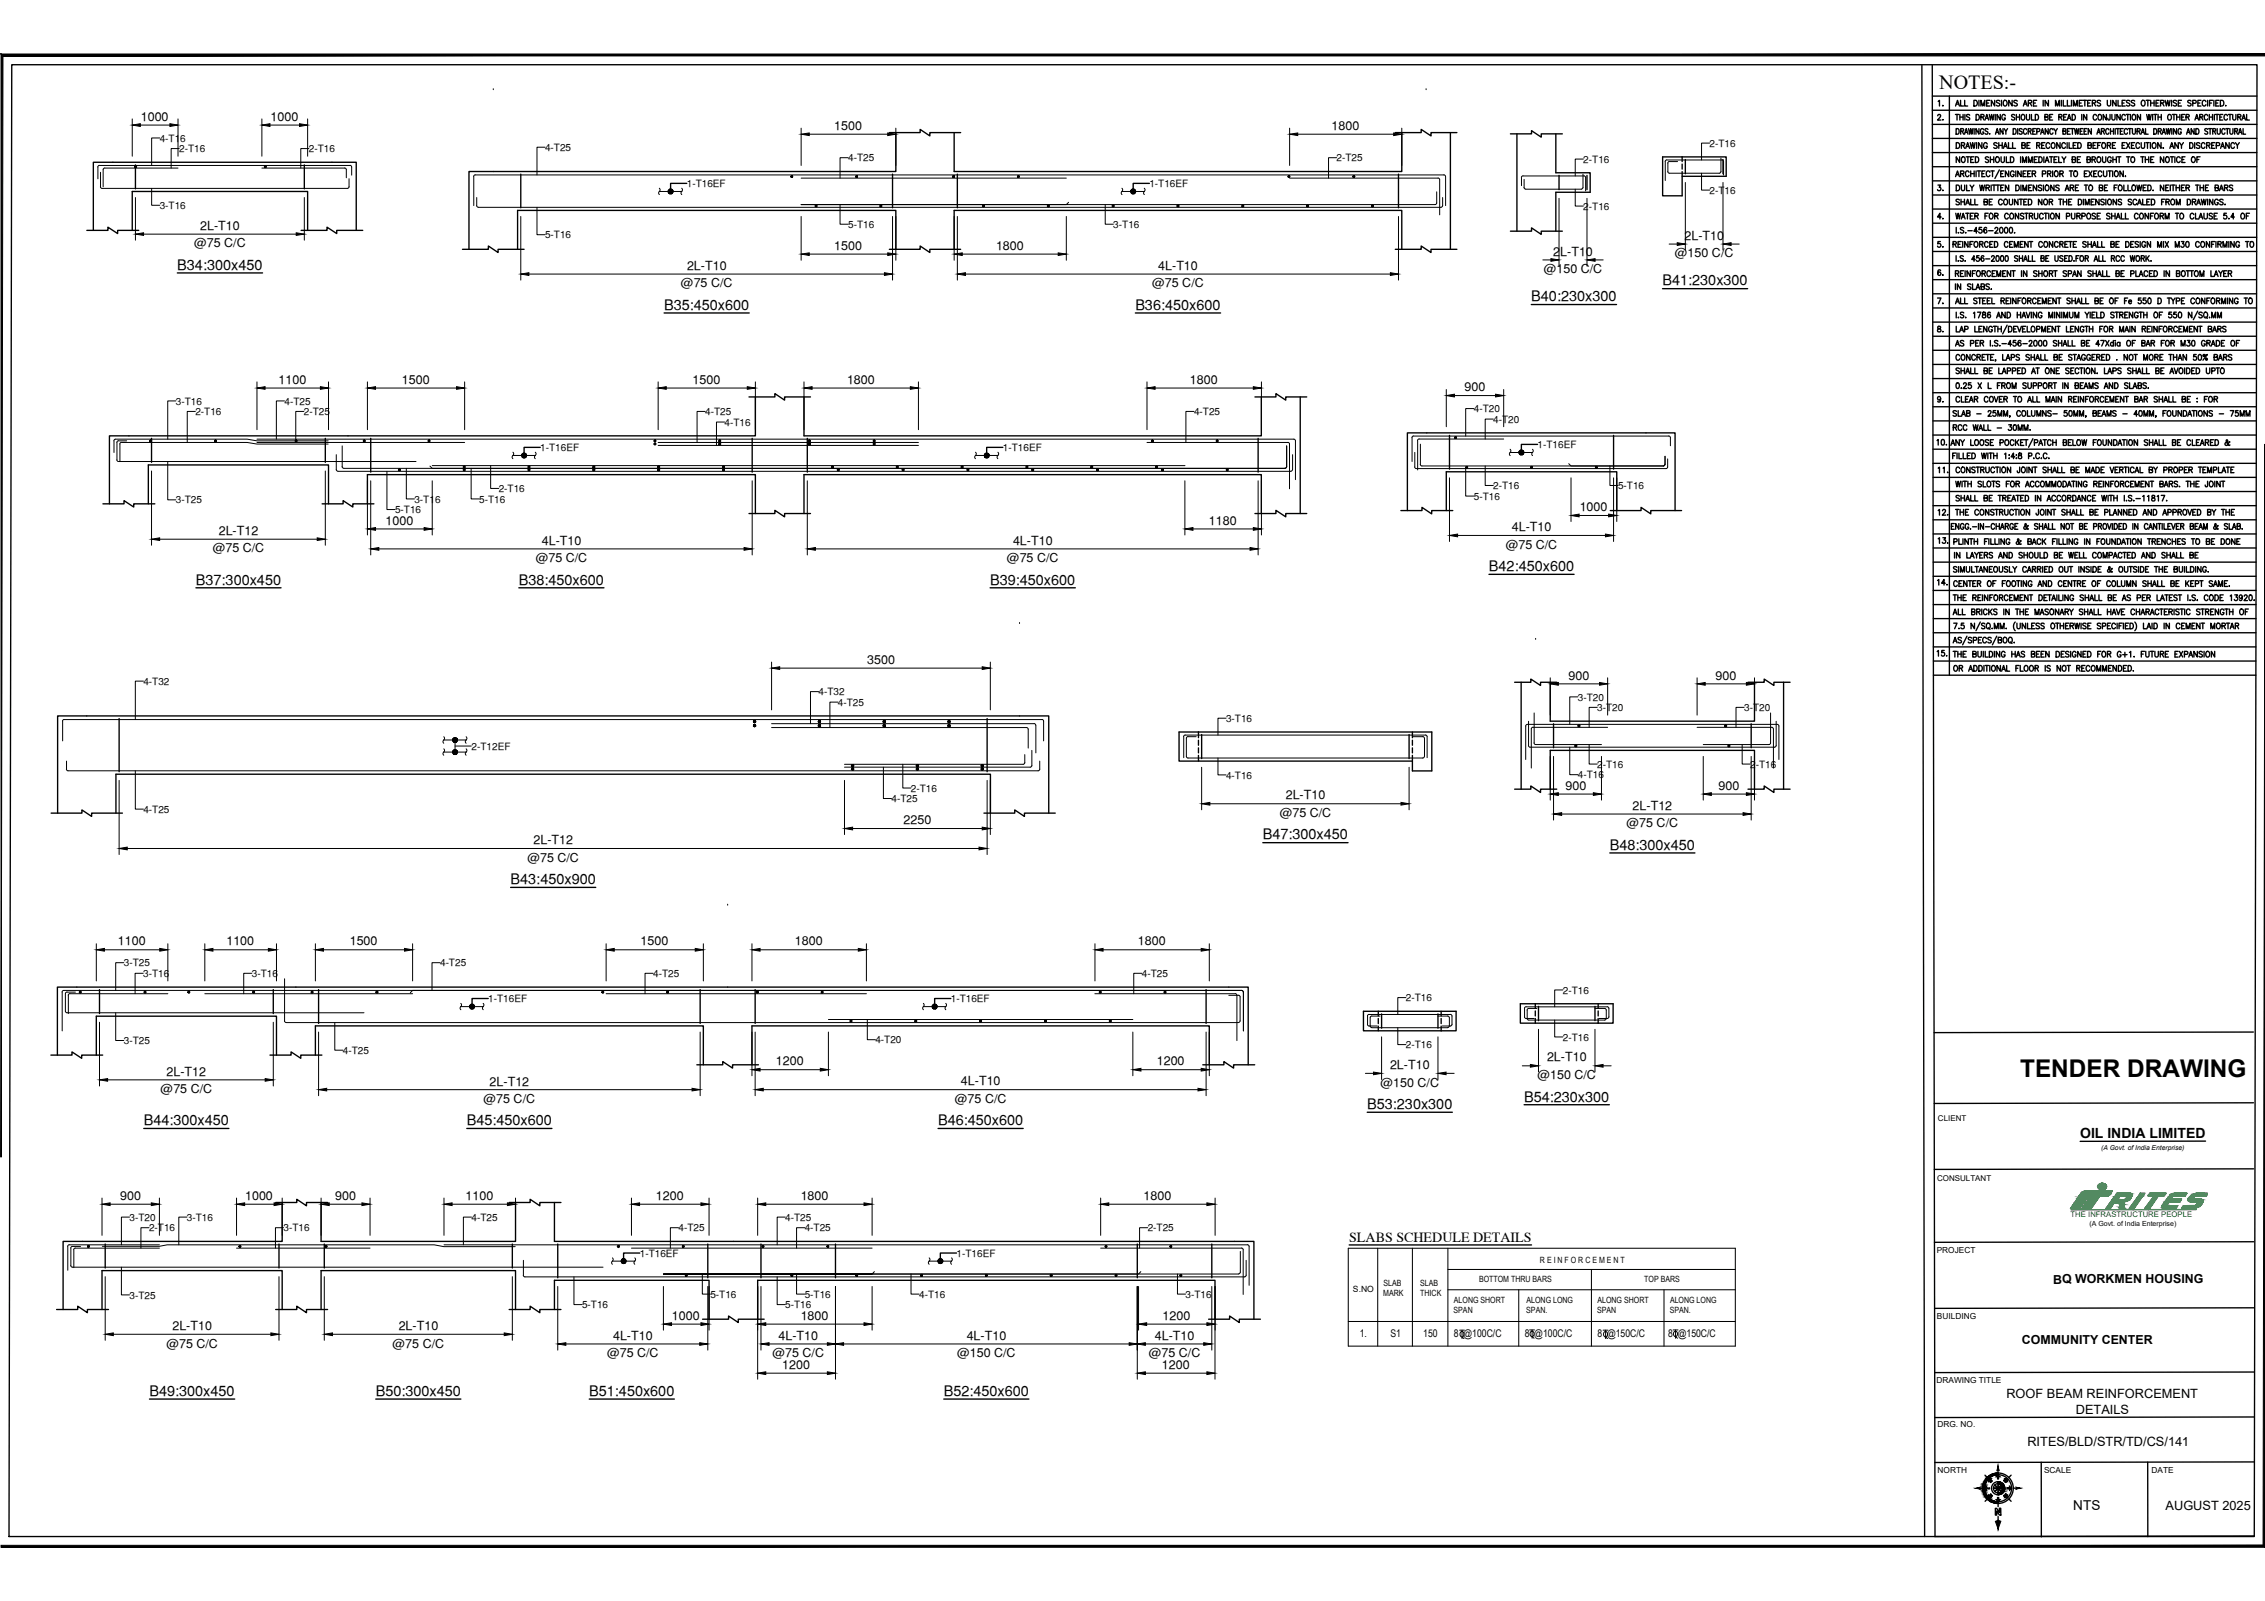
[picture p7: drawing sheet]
<svg xmlns="http://www.w3.org/2000/svg" width="420mm" height="297mm" viewBox="0 0 420 297" stroke-linecap="round" stroke-linejoin="round" font-family="sans-serif">
<defs><g id="words">
<text font-size="4.5" x="374.7" y="199.8">TENDER DRAWING</text>
<g font-size="4">
<text x="358.4" y="23.6">2.</text>
<text x="361.6" y="42" transform="rotate(-90 361.6 42)">4.</text>
<text x="361.6" y="36.7" transform="rotate(-90 361.6 36.7)">3.</text>
<text x="361.6" y="47.3" transform="rotate(-90 361.6 47.3)">5.</text>
<text x="361.6" y="52.2" transform="rotate(-90 361.6 52.2)">6.</text>
<text x="361.6" y="57.5" transform="rotate(-90 361.6 57.5)">7.</text>
<text x="361.6" y="62.8" transform="rotate(-90 361.6 62.8)">8.</text>
<text x="361.6" y="75.8" transform="rotate(-90 361.6 75.8)">9.</text>
</g>
<text font-size="3.7" x="359.7" y="16.6">NOTES:-</text>
<text font-size="3.5" x="361.6" y="20.8" transform="rotate(-90 361.6 20.8)">1.</text>
<g font-size="3.1">
<text x="370.8" y="279" transform="rotate(-90 370.8 279)">NE</text>
<text x="370.8" y="276.2" transform="rotate(-90 370.8 276.2)">SE</text>
<text x="371.5" y="277.6">W</text>
</g>
<g font-size="2.7">
<text x="32.9" y="50">B34:300x450</text>
<text x="308.4" y="53">B41:230x300</text>
<text x="123.2" y="57.5">B35:450x600</text>
<text x="210.6" y="57.5">B36:450x600</text>
<text x="284.1" y="55.9">B40:230x300</text>
<text x="276.2" y="106">B42:450x600</text>
<text x="36.3" y="108.5">B37:300x450</text>
<text x="96.2" y="108.5">B38:450x600</text>
<text x="183.7" y="108.5">B39:450x600</text>
<text x="234.3" y="155.8">B47:300x450</text>
<text x="298.6" y="157.7">B48:300x450</text>
<text x="94.7" y="164">B43:450x900</text>
<text x="26.7" y="208.8">B44:300x450</text>
<text x="86.6" y="208.8">B45:450x600</text>
<text x="174" y="208.8">B46:450x600</text>
<text x="253.6" y="205.8">B53:230x300</text>
<text x="282.7" y="204.4">B54:230x300</text>
<text x="27.7" y="259">B49:300x450</text>
<text x="69.7" y="259">B50:300x450</text>
<text x="109.3" y="259">B51:450x600</text>
<text x="175.1" y="259">B52:450x600</text>
</g>
<g font-size="2.6">
<text x="385.9" y="211.2">OIL INDIA LIMITED</text>
<text x="250.3" y="230.4">SLABS SCHEDULE DETAILS</text>
<text x="367.9" y="277.3">E</text>
</g>
<text font-size="2.5" x="384.6" y="280.1">NTS</text>
<g font-size="2.4">
<text x="372.2" y="259.5">ROOF BEAM REINFORCEMENT</text>
<text x="385.1" y="262.3">DETAILS</text>
<text x="376.1" y="268.3">RITES/BLD/STR/TD/CS/141</text>
<text x="401.7" y="280.2">AUGUST 2025</text>
</g>
<g font-size="2.3">
<text x="26.1" y="22.4">1000</text>
<text x="50.2" y="22.4">1000</text>
<text x="154.7" y="24.1">1500</text>
<text x="247" y="24.1">1800</text>
<text x="36" y="45.9">@75 C/C</text>
<text x="37.1" y="42.6">2L-T10</text>
<text x="154.7" y="46.3">1500</text>
<text x="184.8" y="46.3">1800</text>
<text x="288.1" y="47.4">2L-T10</text>
<text x="310.7" y="47.7">@150 C/C</text>
<text x="312.5" y="44.5">2L-T10</text>
<text x="126.3" y="53.3">@75 C/C</text>
<text x="127.4" y="50">2L-T10</text>
<text x="213.7" y="53.3">@75 C/C</text>
<text x="214.9" y="50">4L-T10</text>
<text x="286.4" y="50.7">@150 C/C</text>
<text x="51.7" y="71.2">1100</text>
<text x="74.5" y="71.2">1500</text>
<text x="128.5" y="71.2">1500</text>
<text x="157.1" y="71.2">1800</text>
<text x="220.7" y="71.2">1800</text>
<text x="271.7" y="72.6">900</text>
<text x="293" y="94.8">1000</text>
<text x="40.6" y="99.3">2L-T12</text>
<text x="71.5" y="97.3">1000</text>
<text x="100.5" y="101">4L-T10</text>
<text x="187.9" y="101">4L-T10</text>
<text x="224.3" y="97.3">1180</text>
<text x="279.3" y="101.8">@75 C/C</text>
<text x="280.4" y="98.5">4L-T10</text>
<text x="39.5" y="102.5">@75 C/C</text>
<text x="99.4" y="104.3">@75 C/C</text>
<text x="186.8" y="104.3">@75 C/C</text>
<text x="160.9" y="123.2">3500</text>
<text x="291" y="126.1">900</text>
<text x="318.2" y="126.1">900</text>
<text x="238.5" y="148.3">2L-T10</text>
<text x="290.4" y="146.5">900</text>
<text x="318.8" y="146.5">900</text>
<text x="167.6" y="152.9">2250</text>
<text x="237.4" y="151.6">@75 C/C</text>
<text x="301.7" y="153.5">@75 C/C</text>
<text x="302.9" y="150.3">2L-T12</text>
<text x="97.8" y="159.9">@75 C/C</text>
<text x="99" y="156.7">2L-T12</text>
<text x="21.9" y="175.4">1100</text>
<text x="42" y="175.4">1100</text>
<text x="64.9" y="175.4">1500</text>
<text x="118.8" y="175.4">1500</text>
<text x="147.5" y="175.4">1800</text>
<text x="211.1" y="175.4">1800</text>
<text x="143.9" y="197.7">1200</text>
<text x="214.6" y="197.7">1200</text>
<text x="287" y="196.9">2L-T10</text>
<text x="29.8" y="202.8">@75 C/C</text>
<text x="30.9" y="199.6">2L-T12</text>
<text x="90.8" y="201.4">2L-T12</text>
<text x="178.3" y="201.4">4L-T10</text>
<text x="256.1" y="201.6">@150 C/C</text>
<text x="257.9" y="198.3">2L-T10</text>
<text x="285.2" y="200.2">@150 C/C</text>
<text x="89.7" y="204.6">@75 C/C</text>
<text x="177.1" y="204.6">@75 C/C</text>
<text x="22.3" y="222.6">900</text>
<text x="45.5" y="222.6">1000</text>
<text x="62.2" y="222.6">900</text>
<text x="86.4" y="222.6">1100</text>
<text x="121.7" y="222.6">1200</text>
<text x="148.5" y="222.6">1800</text>
<text x="212.1" y="222.6">1800</text>
<text x="380.9" y="238.1">BQ WORKMEN HOUSING</text>
<text x="124.7" y="244.9">1000</text>
<text x="148.5" y="244.9">1800</text>
<text x="215.7" y="244.9">1200</text>
<text x="30.9" y="250">@75 C/C</text>
<text x="32" y="246.7">2L-T10</text>
<text x="72.8" y="250">@75 C/C</text>
<text x="74" y="246.7">2L-T10</text>
<text x="112.6" y="251.8">@75 C/C</text>
<text x="113.7" y="248.6">4L-T10</text>
<text x="143.3" y="251.8">@75 C/C</text>
<text x="144.4" y="248.6">4L-T10</text>
<text x="177.5" y="251.8">@150 C/C</text>
<text x="179.3" y="248.6">4L-T10</text>
<text x="213.1" y="251.8">@75 C/C</text>
<text x="214.2" y="248.6">4L-T10</text>
<text x="375.1" y="249.4">COMMUNITY CENTER</text>
<text x="145.1" y="254">1200</text>
<text x="215.5" y="254">1200</text>
</g>
<g font-size="2">
<text x="252.2" y="248">1.</text>
<text x="257.9" y="248.1">S1</text>
<text x="264" y="248.1">150</text>
<text x="269.7" y="248">8 @100C/C</text>
<text x="282.8" y="248">8 @100C/C</text>
<text x="296.3" y="248">8 @150C/C</text>
<text x="309.4" y="248">8 @150C/C</text>
</g>
<g font-size="1.9">
<text x="29.6" y="26.3">4-T16</text>
<text x="33.3" y="28.2">2-T16</text>
<text x="57.3" y="28.2">2-T16</text>
<text x="101.1" y="28">4-T25</text>
<text x="157.3" y="29.9">4-T25</text>
<text x="247.9" y="29.9">2-T25</text>
<text x="317.1" y="27.2">2-T16</text>
<text x="127.4" y="34.7">1-T16EF</text>
<text x="213.2" y="34.7">1-T16EF</text>
<text x="293.7" y="30.2">2-T16</text>
<text x="317.1" y="35.9">2-T16</text>
<text x="29.6" y="38.8">3-T16</text>
<text x="293.7" y="38.9">2-T16</text>
<text x="101.1" y="44.2">5-T16</text>
<text x="157.3" y="42.3">5-T16</text>
<text x="206.5" y="42.3">3-T16</text>
<text x="32.6" y="75.1">3-T16</text>
<text x="36.2" y="77">2-T16</text>
<text x="52.8" y="75.1">4-T25</text>
<text x="56.4" y="77">2-T25</text>
<text x="130.8" y="77">4-T25</text>
<text x="221.5" y="77">4-T25</text>
<text x="273.4" y="76.5">4-T20</text>
<text x="100.2" y="83.7">1-T16EF</text>
<text x="134.4" y="79">4-T16</text>
<text x="186" y="83.7">1-T16EF</text>
<text x="277" y="78.4">4-T20</text>
<text x="285.2" y="83.1">1-T16EF</text>
<text x="32.6" y="93.4">3-T25</text>
<text x="73.3" y="95.2">5-T16</text>
<text x="76.9" y="93.2">3-T16</text>
<text x="88.9" y="93.2">5-T16</text>
<text x="92.5" y="91.3">2-T16</text>
<text x="273.4" y="92.7">5-T16</text>
<text x="277" y="90.7">2-T16</text>
<text x="300.1" y="90.7">5-T16</text>
<text x="26.6" y="127">4-T32</text>
<text x="151.8" y="129">4-T32</text>
<text x="155.4" y="130.9">4-T25</text>
<text x="292.7" y="130">3-T20</text>
<text x="296.3" y="131.9">3-T20</text>
<text x="323.5" y="131.9">3-T20</text>
<text x="227.4" y="133.9">3-T16</text>
<text x="87.5" y="139.1">2-T12EF</text>
<text x="296.3" y="142.4">2-T16</text>
<text x="324.7" y="142.4">2-T16</text>
<text x="165.4" y="148.8">4-T25</text>
<text x="169" y="146.9">2-T16</text>
<text x="227.4" y="144.4">4-T16</text>
<text x="292.7" y="144.4">4-T16</text>
<text x="26.6" y="150.8">4-T25</text>
<text x="23" y="179.3">3-T25</text>
<text x="81.6" y="179.3">4-T25</text>
<text x="26.6" y="181.3">3-T16</text>
<text x="46.7" y="181.3">3-T16</text>
<text x="90.6" y="185.9">1-T16EF</text>
<text x="121.2" y="181.3">4-T25</text>
<text x="176.4" y="185.9">1-T16EF</text>
<text x="211.8" y="181.3">4-T25</text>
<text x="260.8" y="185.8">2-T16</text>
<text x="289.9" y="184.3">2-T16</text>
<text x="23" y="193.7">3-T25</text>
<text x="63.6" y="195.5">4-T25</text>
<text x="162.4" y="193.6">4-T20</text>
<text x="260.8" y="194.5">2-T16</text>
<text x="289.9" y="193.1">2-T16</text>
<text x="24" y="226.5">3-T20</text>
<text x="34.7" y="226.5">3-T16</text>
<text x="87.5" y="226.5">4-T25</text>
<text x="145.7" y="226.5">4-T25</text>
<text x="27.6" y="228.5">2-T16</text>
<text x="52.6" y="228.5">3-T16</text>
<text x="118.7" y="233.2">1-T16EF</text>
<text x="125.9" y="228.5">4-T25</text>
<text x="149.3" y="228.5">4-T25</text>
<text x="177.4" y="233.2">1-T16EF</text>
<text x="212.9" y="228.5">2-T25</text>
<text x="24" y="240.9">3-T25</text>
<text x="108" y="242.7">5-T16</text>
<text x="131.8" y="240.8">5-T16</text>
<text x="145.7" y="242.7">5-T16</text>
<text x="149.3" y="240.8">5-T16</text>
<text x="170.5" y="240.8">4-T16</text>
<text x="219.9" y="240.8">3-T16</text>
</g>
<g font-size="1.6">
<text x="251" y="239.7">S.NO</text>
<text x="256.6" y="238.6">SLAB</text>
<text x="263.4" y="238.6">SLAB</text>
<text x="274.4" y="237.8">BOTTOM THRU BARS</text>
<text x="285.7" y="234.3">R E I N F O R C E M E N T</text>
<text x="305" y="237.8">TOP BARS</text>
<text x="256.6" y="240.5">MARK</text>
<text x="263.5" y="240.5">THICK</text>
<text x="269.6" y="243.7">SPAN</text>
<text x="269.7" y="241.8">ALONG SHORT</text>
<text x="283.1" y="243.7">SPAN.</text>
<text x="283.2" y="241.8">ALONG LONG</text>
<text x="296.3" y="243.7">SPAN</text>
<text x="296.3" y="241.8">ALONG SHORT</text>
<text x="309.7" y="243.7">SPAN.</text>
<text x="309.8" y="241.8">ALONG LONG</text>
</g>
<g font-size="1.5">
<text x="359.5" y="207.9">CLIENT</text>
<text x="359.3" y="219.1">CONSULTANT</text>
<text x="359.3" y="232.5">PROJECT</text>
<text x="359.3" y="244.8">BUILDING</text>
<text x="359.2" y="256.6">DRAWING TITLE</text>
<text x="359.4" y="264.7">DRG. NO.</text>
<text x="359.4" y="273.3">NORTH</text>
<text x="379.2" y="273.2">SCALE</text>
<text x="399.1" y="273.2">DATE</text>
</g>
<text font-size="1.4" fill="#009926" x="384.1" y="225.9">THE INFRASTRUCTURE PEOPLE</text>
<text font-size="1.3" x="387.6" y="227.5">(A Govt. of India Enterprise)</text>
<text font-size="1.2" x="389.8" y="213.3">(A Govt. of India Enterprise)</text>
</g></defs>
<!-- layer: TEXT-1 -->
<path d="M2.2 12h416.5l-.5 273.1h-416.5z" fill="none" stroke="#000" stroke-width=".25"/>
<!-- layer: FORMATDRG -->
<g fill="#000" stroke="#000" stroke-width=".19">
<path d="M420.2 82.4v204.7l-.4-.4z"/>
<path d="M.2 10l.4 .4-.4 204.3zM.2 10l.4 .4 419.6-.4zM.6 10.4l419.6-.4v.4z"/>
<path d="M.2 287.1h420l-.4-.4zM.2 286.7h419.6l-419.6 .4z"/>
</g>
<g fill="#009926" stroke="#009926" stroke-width=".19">
<path d="M389.9 219.6h.2z"/>
<path d="M389.8 219.6h.3z"/>
<path d="M389.3 219.8h1.3z"/>
<path d="M389.3 219.9h1.4z"/>
<path d="M389.2 219.9h1.5z"/>
<path d="M389.2 220.3h1.5z"/>
<path d="M389.3 220.5h1.3z"/>
<path d="M389.4 220.6h1.1z"/>
<path d="M389.6 220.6h.8z"/>
<path d="M389.7 220.7h.5z"/>
<path d="M389.8 220.7h.3z"/>
<path d="M386.8 220.9h5z"/>
<path d="M392.2 222h.9z"/>
<path d="M394.6 222h.1z"/>
<path d="M388.5 222.1h.2z"/>
<path d="M388.3 222.1h1.1z"/>
<path d="M394 222.6h.9z"/>
<path d="M393.2 224h.8v.2z"/>
<path d="M384.8 223.2h1.7l-.7 1z"/>
<path d="M387.6 222.3h1.7l-1.4 1.9z"/>
<path d="M392.7 221.4h2.5z"/>
<path d="M392.5 221.7h3l.1 .2z"/>
<path d="M397 221.4h.8l-.2 .5z"/>
<path d="M398.8 221.4h3z"/>
<path d="M398.5 221.9h2.9z"/>
<path d="M399.5 222l.7 .1z"/>
<path d="M399.4 222.1h.8l-1.4 2.1z"/>
<path d="M402.3 222h.7z"/>
<path d="M402.3 223h2.1z"/>
<path d="M402 223.7h.1z"/>
<path d="M401 224.1h2.7z"/>
<path d="M403.4 221.4h2.2z"/>
<path d="M402.5 221.7h2.9v.2z"/>
<path d="M406.5 221.7h2.8v.2z"/>
<path d="M406.3 222h.7z"/>
<path d="M408 222.5h.2z"/>
<path d="M407.1 223.7h1z"/>
<path d="M404.8 224.1h2.5z"/>
<path d="M389.9 219.6h.1zM389.9 219.6h.1zM389.9 219.6h.1zM389.9 219.6h.1z"/>
<path d="M389.9 219.6h.2zM389.9 219.6h.2zM389.8 219.6h.3z"/>
<path d="M389.8 219.6h.3zM389.8 219.6h.3zM389.8 219.6h.3zM389.8 219.6h.3z"/>
<path d="M389.8 219.6h.3zM389.8 219.6h.3zM389.8 219.6h.3zM389.8 219.6h.3z"/>
<path d="M389.8 219.6h.3zM389.8 219.6h.3zM389.8 219.6h.3z"/>
<path d="M389.8 219.6h.4zM389.8 219.6h.4zM389.7 219.6h.5zM389.7 219.6h.5z"/>
<path d="M389.7 219.6h.5zM389.7 219.6h.5zM389.7 219.6h.5zM389.7 219.6h.5z"/>
<path d="M389.7 219.6h.5zM389.7 219.6h.5zM389.7 219.6h.5zM389.7 219.6h.5z"/>
<path d="M389.7 219.6h.5zM389.7 219.6h.5zM389.7 219.6h.5zM389.7 219.6h.5z"/>
<path d="M389.7 219.6h.6zM389.6 219.6h.7z"/>
<path d="M389.6 219.6h.7zM389.6 219.6h.7z"/>
<path d="M389.6 219.6h.7zM389.6 219.6h.7z"/>
<path d="M389.6 219.6h.7zM389.6 219.6h.7z"/>
<path d="M389.6 219.6h.7zM389.6 219.6h.7zM389.6 219.6h.7zM389.6 219.6h.7z"/>
<path d="M389.6 219.6h.8zM389.6 219.6h.8z"/>
<path d="M389.6 219.6l.8 .1zM389.6 219.7h.8z"/>
<path d="M389.6 219.7h.8zM389.5 219.7h.9zM389.5 219.7h.9zM389.5 219.7h.9z"/>
<path d="M389.5 219.7h.9zM389.5 219.7h.9zM389.5 219.7h.9zM389.5 219.7h.9z"/>
<path d="M389.5 219.7h.9zM389.5 219.7h.9z"/>
<path d="M389.5 219.7h.9zM389.5 219.7h.9z"/>
<path d="M389.5 219.7h.9zM389.5 219.7h.9z"/>
<path d="M389.5 219.7h1zM389.5 219.7h1z"/>
<path d="M389.5 219.7h1zM389.4 219.7h1.1z"/>
<path d="M389.4 219.7h1.1zM389.4 219.7h1.1z"/>
<path d="M389.4 219.7h1.1zM389.4 219.7h1.1zM389.4 219.7h1.1zM389.4 219.7h1.1z"/>
<path d="M389.4 219.7h1.1zM389.4 219.7h1.1z"/>
<path d="M389.4 219.7h1.1zM389.4 219.7h1.1z"/>
<path d="M389.4 219.7l1.1 .1zM389.4 219.7l1.1 .1z"/>
<path d="M389.4 219.8h1.1zM389.4 219.8h1.1z"/>
<path d="M389.4 219.8h1.1zM389.4 219.8h1.1zM389.4 219.8h1.1zM389.4 219.8h1.1z"/>
<path d="M389.4 219.8h1.2zM389.4 219.8h1.2zM389.3 219.8h1.3zM389.3 219.8h1.3z"/>
<path d="M389.3 219.8h1.3zM389.3 219.8h1.3zM389.3 219.8h1.3z"/>
<path d="M389.3 219.8h1.3zM389.3 219.8h1.3zM389.3 219.8h1.3zM389.3 219.8h1.3z"/>
<path d="M389.3 219.8h1.3zM389.3 219.8h1.3zM389.3 219.8h1.3zM389.3 219.8h1.3z"/>
<path d="M389.3 219.8l1.3 .1zM389.3 219.8l1.3 .1zM389.3 219.9h1.3zM389.3 219.9h1.3z"/>
<path d="M389.3 219.9h1.4zM389.3 219.9h1.4z"/>
<path d="M389.3 219.9h1.4zM389.3 219.9h1.4zM389.3 219.9h1.4z"/>
<path d="M389.3 219.9h1.4zM389.3 219.9h1.4zM389.3 219.9h1.4zM389.3 219.9h1.4z"/>
<path d="M389.3 219.9h1.4zM389.2 219.9h1.5z"/>
<path d="M389.2 219.9h1.5zM389.2 219.9h1.5zM389.2 219.9h1.5zM389.2 219.9h1.5z"/>
<path d="M389.2 219.9h1.5zM389.2 219.9h1.5zM389.2 219.9h1.5z"/>
<path d="M389.2 219.9l1.5 .1zM389.2 219.9l1.5 .1z"/>
<path d="M389.2 220h1.5zM389.2 220h1.5z"/>
<path d="M389.2 220h1.5zM389.2 220h1.5zM389.2 220h1.5zM389.2 220h1.5z"/>
<path d="M389.2 220h1.5zM389.2 220h1.5zM389.2 220h1.5zM389.2 220h1.5z"/>
<path d="M389.2 220h1.5zM389.2 220h1.5zM389.2 220h1.5zM389.2 220h1.5z"/>
<path d="M389.2 220l1.5 .1zM389.2 220l1.5 .1zM389.2 220.1h1.5zM389.2 220.1h1.5z"/>
<path d="M389.2 220.1h1.5zM389.2 220.1h1.5zM389.2 220.1h1.5zM389.2 220.1h1.5z"/>
<path d="M389.2 220.1h1.5zM389.2 220.1h1.5zM389.2 220.1h1.5zM389.2 220.1h1.5z"/>
<path d="M389.2 220.1h1.5zM389.2 220.1h1.5zM389.2 220.1h1.5zM389.2 220.1h1.5z"/>
<path d="M389.2 220.1h1.5zM389.2 220.1h1.5zM389.2 220.1h1.5zM389.2 220.1h1.5z"/>
<path d="M389.2 220.1l1.5 .1zM389.2 220.1l1.5 .1zM389.2 220.2h1.5zM389.2 220.2h1.5z"/>
<path d="M389.2 220.2h1.5zM389.2 220.2h1.5zM389.2 220.2h1.5zM389.2 220.2h1.5z"/>
<path d="M389.2 220.2h1.5zM389.2 220.2h1.5zM389.2 220.2h1.5zM389.2 220.2h1.5z"/>
<path d="M389.2 220.2h1.5zM389.2 220.2h1.5zM389.2 220.2h1.5zM389.2 220.2h1.5z"/>
<path d="M389.2 220.2h1.5zM389.2 220.2h1.5z"/>
<path d="M389.2 220.2l1.5 .1zM389.2 220.2l1.5 .1zM389.2 220.3h1.5zM389.2 220.3h1.5z"/>
<path d="M389.2 220.3h1.5zM389.2 220.3h1.5zM389.2 220.3h1.5z"/>
<path d="M389.2 220.3h1.5zM389.2 220.3h1.5z"/>
<path d="M389.2 220.3h1.5zM389.2 220.3h1.5zM389.2 220.3h1.5zM389.2 220.3h1.5z"/>
<path d="M389.2 220.3h1.5zM389.2 220.3h1.5zM389.2 220.3h1.5zM389.2 220.3h1.5z"/>
<path d="M389.2 220.3l1.5 .1zM389.2 220.3l1.5 .1zM389.2 220.4h1.5zM389.2 220.4h1.5z"/>
<path d="M389.2 220.4h1.5zM389.2 220.4h1.5zM389.2 220.4h1.5zM389.2 220.4h1.5z"/>
<path d="M389.2 220.4h1.5zM389.2 220.4h1.5z"/>
<path d="M389.3 220.4h1.4zM389.3 220.4h1.4z"/>
<path d="M389.3 220.4h1.4zM389.3 220.4h1.4zM389.3 220.4h1.4zM389.3 220.4h1.4z"/>
<path d="M389.3 220.4h1.4zM389.3 220.4h1.3zM389.3 220.4h1.3zM389.3 220.4h1.3z"/>
<path d="M389.3 220.4l1.3 .1zM389.3 220.4l1.3 .1z"/>
<path d="M389.3 220.5h1.3zM389.3 220.5h1.3z"/>
<path d="M389.3 220.5h1.3zM389.3 220.5h1.3zM389.3 220.5h1.3zM389.3 220.5h1.3z"/>
<path d="M389.3 220.5h1.3zM389.3 220.5h1.3zM389.3 220.5h1.3z"/>
<path d="M389.3 220.5h1.3zM389.3 220.5h1.3z"/>
<path d="M389.3 220.5h1.3zM389.3 220.5h1.3z"/>
<path d="M389.3 220.5h1.3zM389.3 220.5h1.2zM389.4 220.5h1.1zM389.4 220.5h1.1z"/>
<path d="M389.4 220.5h1.1zM389.4 220.5h1.1z"/>
<path d="M389.4 220.5h1.1zM389.4 220.5h1.1z"/>
<path d="M389.4 220.5l1.1 .1zM389.4 220.5l1.1 .1z"/>
<path d="M389.4 220.6h1.1zM389.4 220.6h1.1z"/>
<path d="M389.4 220.6h1.1zM389.4 220.6h1.1z"/>
<path d="M389.4 220.6h1.1zM389.4 220.6h1.1zM389.4 220.6h1.1z"/>
<path d="M389.4 220.6h1.1zM389.4 220.6h1.1z"/>
<path d="M389.4 220.6h1.1zM389.4 220.6h1.1z"/>
<path d="M389.5 220.6h.9zM389.5 220.6h1z"/>
<path d="M389.5 220.6h.9zM389.5 220.6h.9z"/>
<path d="M389.5 220.6h.9zM389.5 220.6h.9z"/>
<path d="M389.5 220.6h.9zM389.5 220.6h.9zM389.5 220.6h.9zM389.5 220.6h.9z"/>
<path d="M389.5 220.6h.9zM389.5 220.6h.9zM389.5 220.6h.9zM389.5 220.6h.9z"/>
<path d="M389.5 220.6h.9zM389.5 220.6h.9zM389.6 220.6h.8z"/>
<path d="M389.6 220.6h.8zM389.6 220.6l.7 .1zM389.6 220.7h.7zM389.6 220.7h.7z"/>
<path d="M389.6 220.7h.7zM389.6 220.7h.7zM389.6 220.7h.7zM389.6 220.7h.7z"/>
<path d="M389.6 220.7h.7zM389.6 220.7h.7zM389.6 220.7h.7zM389.6 220.7h.7z"/>
<path d="M389.6 220.7h.7zM389.6 220.7h.6zM389.7 220.7h.5zM389.7 220.7h.5z"/>
<path d="M389.7 220.7h.5zM389.7 220.7h.5zM389.7 220.7h.5z"/>
<path d="M389.7 220.7h.5zM389.7 220.7h.5zM389.7 220.7h.5zM389.7 220.7h.5z"/>
<path d="M389.7 220.7h.5zM389.7 220.7h.5zM389.7 220.7h.5zM389.7 220.7h.5z"/>
<path d="M389.7 220.7h.5zM389.7 220.7h.4zM389.8 220.7h.3z"/>
<path d="M389.8 220.7h.3zM389.8 220.7h.3z"/>
<path d="M389.8 220.7h.3zM389.8 220.7h.3z"/>
<path d="M389.8 220.7h.3zM389.8 220.7h.3zM389.8 220.7h.3zM389.8 220.7h.3z"/>
<path d="M389.8 220.7h.3zM389.8 220.7h.3zM389.8 220.7h.3z"/>
<path d="M389.9 220.7h.2zM389.9 220.7h.1z"/>
<path d="M389.9 220.7h.1zM389.9 220.7h.1z"/>
<path d="M389.9 220.7h.1zM389.9 220.7h.1z"/>
<path d="M386.8 220.9h5zM386.6 221h5.2z"/>
<path d="M386.6 221h5.2zM386.4 221.1h5.3z"/>
<path d="M386.4 221.1l5.2 .1 .1-.1zM386.2 221.2l.2-.1 5.2 .1z"/>
<path d="M386.2 221.2l5.4 .2v-.2zM386.2 221.2l5.4 .2h-5.6z"/>
<path d="M386 221.4l5.5 .1 .1-.1zM386 221.4l5.5 .1h-5.5z"/>
<path d="M386 221.5l5.3 .2 .2-.2zM386 221.5l5.3 .2h-5.5z"/>
<path d="M385.8 221.7h5.5zM385.8 221.7l5.4 .1h-5.4z"/>
<path d="M385.8 221.8h5.4zM385.8 221.8l5.3 .1z"/>
<path d="M385.7 221.9h5.4zM385.7 221.9h4.8z"/>
<path d="M385.7 221.9h4.8zM385.7 221.9h2.1z"/>
<path d="M385.7 221.9h2.1zM385.7 221.9l1.8 .1z"/>
<path d="M394.6 222l.8 .1zM394.6 222l.8 .1z"/>
<path d="M392.2 222l.9 .1zM392.2 222l.9 .1z"/>
<path d="M388.5 222.1h.9zM388.3 222.1h1.1zM388.2 222.1h1.2z"/>
<path d="M385.7 222l1.6 .1 .2-.1zM385.7 222l1.6 .1h-1.7z"/>
<path d="M388.2 222.1h1.2zM387.9 222.2h1.5z"/>
<path d="M394.6 222.1l.7 .1 .1-.1zM394.6 222.1l.7 .1h-.8z"/>
<path d="M387.9 222.2l1.4 .1 .1-.1zM387.6 222.3l.3-.1 1.4 .1z"/>
<path d="M394.5 222.2h.8zM394.5 222.2l.8 .1h-.9z"/>
<path d="M394.4 222.3h.9zM394.4 222.3h.8z"/>
<path d="M392.2 222.1l.7 .3 .2-.3zM392.2 222.1l.7 .3h-.9z"/>
<path d="M392 222.4h.9zM392 222.4h.8h-.9z"/>
<path d="M385.6 222.1l1.5 .4 .2-.4zM385.6 222.1l1.5 .4h-1.8z"/>
<path d="M394.4 222.3l.7 .2 .1-.2zM394.4 222.3l.7 .2h-.8z"/>
<path d="M394.3 222.5h.8zM394.3 222.5h.8z"/>
<path d="M391.9 222.4h.9zM391.9 222.4l.9 .1z"/>
<path d="M394.2 222.5h.9zM394.1 222.6h.9z"/>
<path d="M391.9 222.5l.9 .1zM391.9 222.5l.9 .1z"/>
<path d="M394.1 222.6h.9zM394 222.6h.9zM392.8 222.6h2.1z"/>
<path d="M391.8 222.6h1zM391.8 222.6h1z"/>
<path d="M391.8 222.6l3 .1 .1-.1zM391.8 222.6l3 .1h-3.1z"/>
<path d="M391.7 222.7l2.7 .2 .4-.2zM391.7 222.7l2.7 .2h-2.8z"/>
<path d="M391.6 222.9h2.8zM391.6 222.9h2.6z"/>
<path d="M391.6 222.9h2.6zM391.6 222.9l2.5 .1z"/>
<path d="M391.6 223l2.5 .1v-.1zM391.6 223l2.5 .1h-2.6z"/>
<path d="M391.5 223.1h2.6zM391.5 223.1h2.6z"/>
<path d="M392.2 223.1h1.9zM392.2 223.1h1.9z"/>
<path d="M391.4 223.1h.8zM391.4 223.1h.8z"/>
<path d="M393.2 223.1l.9 .1zM393.2 223.1l.9 .1z"/>
<path d="M385.3 222.5l1.2 .7 .6-.7zM385.3 222.5l1.2 .7h-1.7z"/>
<path d="M391.4 223.1l.7 .2 .1-.2zM391.4 223.1l.7 .2h-.7z"/>
<path d="M393.2 223.2l.9 .1v-.1zM393.2 223.2l.9 .1h-.8z"/>
<path d="M391.4 223.3h.7zM391.4 223.3h.7z"/>
<path d="M393.3 223.3l.8 .2v-.2zM393.3 223.3l.8 .2h-.9z"/>
<path d="M393.2 223.5h.9zM393.2 223.5h.9z"/>
<path d="M393.2 223.5l.8 .5 .1-.5zM393.2 223.5l.8 .5h-.8z"/>
<path d="M391.3 223.3l.2 .9 .6-.9zM391.3 223.3l.2 .9h-.8z"/>
<path d="M390.7 224.2h.8zM390.7 224.2h.8z"/>
<path d="M396.6 222l-.7 2.2 1.5-2.2zM396.6 222l-.7 2.2h-.9z"/>
<path d="M393.1 224.2h.9zM393.2 224l.8 .2h-.9z"/>
<path d="M395 224.2h.9zM395.5 224.2h.4zM395 224.2h.9z"/>
<path d="M384.8 223.2l-.7 1h1.7zM384.1 224.2h1.7z"/>
<path d="M387.6 222.3l-1.4 1.9h1.7zM386.2 224.2h1.7z"/>
<path d="M392.7 221.4h2.6zM392.7 221.4h2.6z"/>
<path d="M392.7 221.4l2.7 .1zM392.7 221.4l2.7 .1z"/>
<path d="M392.6 221.5l2.9 .1-.1-.1zM392.6 221.5l2.9 .1h-2.9z"/>
<path d="M392.6 221.6l2.9 .1v-.1zM392.6 221.6l2.9 .1h-3z"/>
<path d="M392.5 221.7l-.1 .2h3.2zM392.4 221.9h3.2z"/>
<path d="M397 221.4l-.3 .5h.9zM396.7 221.9h.9z"/>
<path d="M398.8 221.4l2.6 .5 .4-.5zM398.8 221.4l2.6 .5h-2.9z"/>
<path d="M397.9 224.2h.9zM399.4 222.1l-.6 2.1h-.9z"/>
<path d="M402.3 222l.5 .5 .2-.5zM402.3 222l.5 .5h-.8z"/>
<path d="M402 222.5h2.7zM402 222.5h2.7z"/>
<path d="M401.9 222.5l2.6 .3 .2-.3zM401.9 222.5l2.6 .3h-2.8z"/>
<path d="M401.7 222.8l2.7 .2 .1-.2zM401.7 222.8l2.7 .2h-2.8z"/>
<path d="M401.6 223h.7zM401.6 223h.7z"/>
<path d="M401.5 223l.6 .3 .2-.3zM401.5 223l.6 .3h-.8z"/>
<path d="M401.3 223.3l.7 .1 .1-.1zM401.3 223.3l.7 .1h-.8z"/>
<path d="M401.2 223.4l.8 .1v-.1zM401.2 223.4l.8 .1h-.8z"/>
<path d="M401.2 223.5h.8zM401.2 223.5l.7 .1zM401.1 223.6h.8zM401.1 223.6h.8z"/>
<path d="M401.1 223.6l.9 .1zM401.1 223.6l.9 .1z"/>
<path d="M401.1 223.7h2.9zM401.1 223.7h2.9z"/>
<path d="M401.1 223.7l2.7 .1 .2-.1zM401.1 223.7l2.7 .1h-2.8z"/>
<path d="M401 223.8l2.8 .2v-.2zM401 223.8l2.8 .2h-2.8z"/>
<path d="M401 224h2.8zM401 224l2.7 .1z"/>
<path d="M401 224.1l2.6 .1zM401.2 224.2h2.4z"/>
<path d="M403.4 221.4h2.2zM403.2 221.4h2.4z"/>
<path d="M403.2 221.4h2.4zM403 221.4h2.6z"/>
<path d="M403 221.4h2.6zM402.8 221.5h2.8z"/>
<path d="M402.8 221.5l2.7 .1 .1-.1zM402.7 221.6l.1-.1 2.7 .1z"/>
<path d="M402.7 221.6l2.7 .1 .1-.1zM402.5 221.7l.2-.1 2.7 .1z"/>
<path d="M402.5 221.7l-.1 .2h3zM402.4 221.9h3z"/>
<path d="M407.4 221.4h2zM407.2 221.4h2.2z"/>
<path d="M407.2 221.4h2.2zM407 221.5h2.4z"/>
<path d="M407 221.5l2.4 .1v-.1zM406.7 221.6l.3-.1 2.4 .1z"/>
<path d="M406.7 221.6l2.6 .1 .1-.1zM406.5 221.7l.2-.1 2.6 .1z"/>
<path d="M406.4 221.9h2.9zM406.5 221.7l2.8 .2h-2.9z"/>
<path d="M406.3 222h.7zM406.1 222.1h.9z"/>
<path d="M406.1 222.1h.9zM406.1 222.1l.8 .1z"/>
<path d="M406.1 222.2l.8 .1v-.1zM406.1 222.2l.8 .1h-.9z"/>
<path d="M406 222.3h.9zM406 222.3h.8z"/>
<path d="M406 222.3l.9 .1zM406 222.3l.9 .1z"/>
<path d="M406 222.4h.9zM406 222.4h.9z"/>
<path d="M405.9 222.4h1zM405.9 222.4h1z"/>
<path d="M408 222.5h.2zM407.6 222.5h.6z"/>
<path d="M405.9 222.4l1.7 .1zM405.9 222.4l1.7 .1z"/>
<path d="M405.9 222.5h2.4zM405.9 222.5h2.4z"/>
<path d="M405.9 222.5h2.5zM405.9 222.5h2.5z"/>
<path d="M405.9 222.5l2.7 .1zM405.9 222.5l2.7 .1z"/>
<path d="M405.9 222.6h2.7zM405.9 222.6h2.7z"/>
<path d="M405.9 222.6l2.7 .1zM405.9 222.6l2.7 .1z"/>
<path d="M405.9 222.7h2.8zM405.9 222.7h2.8z"/>
<path d="M405.9 222.7l2.8 .1zM405.9 222.7l2.8 .1z"/>
<path d="M406 222.8h2.7zM406 222.8l2.7 .1zM406.1 222.9h2.6zM406.1 222.9h2.6z"/>
<path d="M406.1 222.9h2.6zM406.1 222.9l2.5 .1z"/>
<path d="M406.2 223h2.4zM406.2 223h2.4z"/>
<path d="M407.4 223h1.2zM407.4 223h1.2z"/>
<path d="M407.6 223l1 .1v-.1zM407.6 223l1 .1h-.9z"/>
<path d="M407.7 223.1l.8 .1 .1-.1zM407.7 223.1l.8 .1h-.9z"/>
<path d="M407.6 223.2h.9zM407.6 223.2l.9 .1h-.9zM407.6 223.3h.9zM407.6 223.3h.9z"/>
<path d="M407.6 223.3l.7 .2 .2-.2zM407.6 223.3l.7 .2h-.8z"/>
<path d="M407.5 223.5l.7 .1 .1-.1zM407.4 223.6l.1-.1 .7 .1z"/>
<path d="M407.4 223.6h.8zM407.4 223.6h.8z"/>
<path d="M407.4 223.6h.8zM407.2 223.6h1z"/>
<path d="M407.2 223.6h1zM407.1 223.7h1zM405.2 223.7h2.9z"/>
<path d="M405.2 223.7h2.9zM405 223.7h3.1z"/>
<path d="M405 223.7l3 .1 .1-.1zM405 223.7l3 .1h-3z"/>
<path d="M405 223.8h3zM405 223.8h2.9z"/>
<path d="M404.9 223.8l2.8 .2 .2-.2zM404.9 223.8l2.8 .2h-2.9z"/>
<path d="M404.8 224l2.7 .1 .2-.1zM404.8 224l2.7 .1h-2.7z"/>
<path d="M404.8 224.1h2.7zM404.8 224.1h2.5z"/>
<path d="M404.8 224.2h2.3zM404.8 224.1l2.3 .1z"/>
</g>
<g fill="none" stroke="#000" stroke-width=".25">
<path d="M356.5 12.1l.5 273M358.4 12.1l.5 273M418 191.5l-59.2 .1M409.1 211.7l-23.2 .1M418 204.6l-59.2 .1M418 216.9l-59.2 .1M418.1 230.4l-59.3 .1M418.1 242.6l-59.2 .1M418.1 254.6l-59.2 .1M378.7 271.3v13.8M398.4 271.3v13.8M418.1 262.9l-59.2 .1"/>
<path d="M418.1 271.2l-59.2 .1M418.1 285l-59.2 .1"/>
</g>
<g fill="none" stroke="#009926" stroke-width=".25">
<path d="M389.4 219.7a.75 .75 0 0 1 .8-.1 .75 .75 0 0 1 .5 .8 .76 .76 0 0 1-.9 .3 .76 .76 0 0 1-.6-.8zM386.2 221.2l.6-.3h5a1.11 1.11 0 0 1-1.3 1l-3 .1-1.7 2.2h-1.7zM387.6 222.3l.6-.2h1.2l-1.5 2.2-1.7-.1zM392.2 222h.9l-.3 .6h1.2l.2-.1 .4-.5 .8 .1a1.41 1.41 0 0 1-1.3 .9l-.1 1.2h-.9l.1-1.1h-1l-.7 1.1h-.8zM392.7 221.4h2.5l.2 .1 .2 .4h-3.2zM396.6 222.1h.8l-1.5 2.1h-.9zM397.1 221.4h.7l-.2 .5h-.9zM398.8 221.4h3l-.4 .5h-2.9zM399.5 222.1h.7l-1.4 2.1h-.9zM402.3 222.1l.7-.1-.2 .5h1.9l-.4 .5h-2l-.3 .6v.1h2l-.4 .5h-2.4l-.2-.1 .1-.5zM402.5 221.7l.3-.2 .6-.1h2.2l-.3 .5h-2.9zM406.1 222.1l.9-.1-.2 .4 .1 .1h1.5l.3 .2a1.81 1.81 0 0 1-1.6 1.5l-2.3-.1 .2-.4h2.1a.46 .46 0 0 0 .5-.7l-1.5-.1a.35 .35 0 0 1-.1-.5z"/>
<path d="M406.5 221.8l1-.4h1.9l-.1 .5h-2.9zM407.4 224.4l-23.2 .1"/>
</g>
<!-- layer: 0 -->
<g fill="none" stroke="#000" stroke-width=".25">
<path d="M127.4 34h-3v1.5M213.2 34h-3v1.5M100.2 83h-3v1.5M186 83h-3v1.5M285.2 82.5h-3v1.5M90.6 185.3h-3v1.5M176.4 185.3h-3v1.5M118.7 232.5h-3v1.5M177.4 232.5h-3v1.5M370.1 279.9h.3l.5 .7v-.8h.2l.1 1.3h-.3l-.5-.8v.8h-.3zM373.1 273.7l-.5 .4M370.6 281.4v.7"/>
<circle cx="370.6" cy="276.1" r="1.22"/>
<circle cx="370.6" cy="276.1" r="2.51"/>
<circle cx="370.6" cy="276.1" r="2.83"/>
</g>
<g fill="#000" stroke="#000" stroke-width=".19">
<path d="M366.6 276.1l.7 .2-.1-.2zM366.6 276.1l.7-.2-.1 .2z"/>
<path d="M370.6 272.1l.2 .7-.2-.1zM370.6 272.1l-.2 .7 .2-.1z"/>
<path d="M370.6 282.1v1.6l.6-1.5zM370.1 282.3l.5-.2v1.6z"/>
</g>
<!-- layer: THIN-L -->
<g fill="none" stroke="#000" stroke-width=".25">
<path d="M358.5 17.8h60.2M358.5 28.3h60.1M358.5 25.7h60.2M358.5 23.1h60.2M358.5 20.5h60.2M358.5 30.9h60.1M358.5 33.6h60.1M358.5 38.8h60.1M358.5 36.2h60.1M358.5 49.3h60.1M358.5 44h60.1M358.5 41.4h60.1"/>
<path d="M358.5 46.7h60.1M358.5 51.9h60.1M358.5 59.8h60.1M358.5 54.5h60.1M358.5 57.1h60.1M358.5 62.4h60.1M358.5 72.9h60M358.5 70.2h60.1M358.5 67.6h60.1M358.5 65h60.1M358.6 75.5h59.9M358.6 78.1h59.9"/>
<path d="M358.6 86h59.9M358.6 80.7h59.9M358.6 83.3h59.9M358.6 93.8h59.9M358.6 91.2h59.9M358.6 96.4h59.9M358.6 88.6h59.9M358.6 99.1h59.9M358.6 104.3h59.9M358.6 106.9h59.9M358.6 101.7h59.9M358.6 109.5h59.9"/>
<path d="M358.6 112.2h59.9M358.6 117.4h59.9M358.6 114.8h59.9M358.6 120h59.9M358.6 125.3h59.9M358.6 122.6h59.9"/>
</g>
<!-- layer: text -->
<g fill="none" stroke="#000" stroke-width=".25">
<path d="M362.8 19.7l.3-1.1 .4 1.1M362.9 19.3h.4M363.7 18.6v1.1h.5M364.4 18.6v1.1h.6M366.2 18.6a.54 .54 0 0 1 .6 .5 .54 .54 0 0 1-.6 .6zM367.1 18.6v1.1M367.5 19.7v-1.1l.3 1.1 .4-1.1v1.1M368.5 19.1h.4M369.1 18.6h-.6v1.1h.6M370 18.6v1.1l-.6-1.1v1.1M371 18.8l-.3-.2-.4 .2 .1 .2 .6 .4a.34 .34 0 0 1-.3 .3 .34 .34 0 0 1-.4-.2M371.3 18.6v1.1"/>
<path d="M371.8 18.7a.48 .48 0 0 1 .5 .4 .48 .48 0 0 1-.5 .5l-.2-.3zM373.3 18.6v1.1l-.7-1.1v1.1M374.2 18.8l-.2-.2-.3 .1-.1 .3 .5 .2 .1 .3-.2 .2-.4-.2M375.3 19.7l.4-1.1 .3 1.1M375.5 19.3h.4M376.3 19.1h.5v-.4l-.5-.1v1.1M376.6 19.1l.3 .6M377.2 19.1h.4M377.8 18.6h-.6v1.1h.6M379 18.6v1.1M380 18.6v1.1l-.6-1.1v1.1M381.3 19.7v-1.1l.4 1.1 .3-1.1v1.1"/>
<path d="M382.4 18.6v1.1M382.7 18.6v1.1h.6M383.5 18.6v1.1h.5M384.3 18.6v1.1M384.6 19.7v-1.1l.4 1.1 .3-1.1v1.1M385.7 19.1h.4M386.3 18.6h-.6v1.1h.6M386.4 18.6h.7M386.7 18.6v1.1M387.3 19.1h.3M387.9 18.6h-.6v1.1h.6M388.1 19.1h.6v-.4l-.6-.1v1.1"/>
<path d="M388.4 19.1l.3 .6M389.7 18.8l-.3-.2-.4 .2 .1 .2 .6 .4a.34 .34 0 0 1-.3 .3 .34 .34 0 0 1-.4-.2M390.9 18.6v.9l.3 .2 .3-.2v-.9M392.5 18.6v1.1l-.6-1.1v1.1M392.9 18.6v1.1h.5M393.7 19.1h.3M394.2 18.6h-.5v1.1h.5M395.1 18.8l-.2-.2-.4 .1v.3l.5 .2 .1 .3-.2 .2-.4-.2M396 18.8l-.2-.2-.4 .2v.2l.6 .4a.34 .34 0 0 1-.3 .3 .34 .34 0 0 1-.3-.2M397.4 18.7l.1-.1a.53 .53 0 0 1 .4 .5 .53 .53 0 0 1-.4 .6 .65 .65 0 0 1-.1-1zM398.1 18.6h.6M398.4 18.6v1.1"/>
<path d="M398.9 19.1h.7M398.9 18.6v1.1M399.6 18.6v1.1M399.9 19.1h.4M400.5 18.6h-.6v1.1h.6M400.8 19.1h.5v-.4l-.5-.1v1.1M401.1 19.1l.3 .6M401.6 18.6l.3 1.1 .2-1.1 .2 1.1 .2-1.1M402.8 18.6v1.1M403.8 18.8l-.3-.2-.4 .2 .1 .2 .5 .2 .1 .3-.3 .2-.4-.2M404.1 19.1h.3M404.7 18.6h-.6v1.1h.6"/>
<path d="M406.4 18.8l-.2-.2-.3 .1v.3l.5 .2v.3l-.2 .2-.4-.2M406.8 19.2l.5-.1v-.4l-.5-.1v1.1M407.7 19.1h.4M408.3 18.6h-.6v1.1h.6M409.2 18.9a.35 .35 0 0 0-.4-.3 .35 .35 0 0 0-.3 .4v.3a.35 .35 0 0 0 .3 .4 .35 .35 0 0 0 .4-.3M409.5 18.6v1.1M409.9 19.1h.3M410.4 18.6h-.5v1.1M410.7 18.6v1.1M411 19.1h.4M411.6 18.6h-.6v1.1h.6M411.9 18.6a.54 .54 0 0 1 .6 .5 .54 .54 0 0 1-.6 .6z"/>
<path d="M412.9 19.6h.1M362.7 21.2h.6M362.8 32.8l.3-1.1 .4 1.1M362.8 39.6l.2 1 .2-1 .3 1 .2-1M362.9 23.9a.52 .52 0 0 1 .5 .5 .52 .52 0 0 1-.5 .5zM362.9 26.5a.54 .54 0 0 1 .6 .5 .54 .54 0 0 1-.6 .5zM362.9 34.3a.53 .53 0 0 1 .6 .6 .53 .53 0 0 1-.6 .5zM362.9 32.4h.4M363 21.2v1.1M363.5 37.1l-.3-.1h-.3v.3l.5 .3 .1 .3-.3 .1-.4-.1M363.5 29.1v1l-.6-1v1M363.6 21.2v1.1"/>
<path d="M363.6 21.7h.6M363.7 32.2h.5v-.4l-.5-.1v1.1M363.7 24.3h.5v-.4h-.5v1M363.8 37v1M363.8 37.5h.6M363.8 27l.6-.1v-.3l-.6-.1v1M363.8 34.3v.8l.3 .3 .3-.2v-.9M363.9 29.2l.2-.1a.53 .53 0 0 1 .4 .5 .53 .53 0 0 1-.4 .5l-.3-.4zM364 24.3l.3 .6M364 32.2l.3 .6M364.1 27l.3 .5M364.2 21.2v1.1"/>
<path d="M364.4 37v1M364.4 24.9l.3-1 .4 1M364.5 21.2v1.1M364.5 24.6h.4M364.6 27.5l.4-1 .4 1M364.6 38l.4-1 .4 1M364.6 39.6h.7M364.7 29.1h.7M364.8 27.2h.4M364.8 37.7h.4M364.8 34.3v1.1h.6M365 39.6v1"/>
<path d="M365 29.1v1M365.2 23.9l.2 1 .2-1 .2 1 .2-1M365.3 32a.34 .34 0 0 0-.5-.3 .34 .34 0 0 0-.2 .4v.3a.34 .34 0 0 0 .2 .4 .34 .34 0 0 0 .5-.3M365.4 21.4l-.2-.2-.4 .2 .1 .2 .4 .3v.3l-.3 .1-.2-.2M365.4 34.3l.4 .5v.6M365.5 26.5l.2 1 .2-1 .3 1 .2-1M365.6 37v1h.5M365.6 29.6h.3M365.6 31.7v1.1M365.6 32.2h.6M366.1 39.6h-.6v1h.6M366.2 34.3l-.4 .5"/>
<path d="M366.2 29.1h-.6v1h.6M366.2 23.9v1M366.2 31.7v1.1M366.3 37v1h.6M366.4 29.1a.54 .54 0 0 1 .7 .5 .54 .54 0 0 1-.7 .5zM366.6 21.2a.52 .52 0 0 1 .6 .6 .52 .52 0 0 1-.6 .5zM366.6 31.7v1.1M366.6 26.5v1M366.8 31.7h.6M367.1 31.7v1.1M367.1 23.9v1l-.6-1v1M367.2 34.3l.3 1.1 .2-1.1 .2 1.1 .2-1.1"/>
<path d="M367.5 21.7h.5v-.4l-.5-.1v1.1M367.6 26.5v1l-.6-1v1M367.6 32.2h.4M367.7 21.7l.3 .6M368 24.1l-.1-.2a.52 .52 0 0 0-.6 .4 .52 .52 0 0 0 .3 .6l.3-.1 .1-.3h-.2M368 37.5l.6-.1v-.4h-.6v1l.6-.1v-.3l-.2-.1M368.2 31.7h-.6v1.1h.6M368.2 22.3l.4-1.1 .3 1.1M368.3 21.9h.5M368.4 34.8h.5l.1-.4-.6-.1v1.1M368.6 26.7a.35 .35 0 0 0-.4-.2 .35 .35 0 0 0-.2 .4v.2a.35 .35 0 0 0 .3 .4 .35 .35 0 0 0 .3-.4h-.2M368.7 34.8l.3 .6"/>
<path d="M368.8 24l-.2-.1-.4 .1 .1 .3 .5 .3-.2 .3-.4-.1M368.8 39.6h-.6v1M368.9 29.2l-.2-.1-.4 .1 .1 .3 .5 .4-.2 .2-.4-.1M369 37.5h.4M369 21.2l.2 1.1 .2-1.1 .3 1.1 .2-1.1M369.1 24.8v.1zM369.1 32a.35 .35 0 0 0-.4-.3 .35 .35 0 0 0-.3 .4v.3a.35 .35 0 0 0 .3 .4 .35 .35 0 0 0 .4-.3M369.2 39.6a.48 .48 0 0 1 .5 .5 .48 .48 0 0 1-.5 .5l-.2-.4zM369.2 29.1v1M369.2 29.6h.6M369.3 31.7h.6M369.4 34.3v1.1"/>
<path d="M369.6 37h-.6v1h.6M369.6 34.3h.6M369.6 31.7v1.1M369.8 29.1v1M369.9 34.3v1.1M370.1 21.2v1.1M370.2 24.9l.3-1 .3 1M370.2 29.2l.2-.1a.5 .5 0 0 1 .5 .5 .5 .5 0 0 1-.6 .5l-.1-.4zM370.3 34.3h.6M370.3 24.6h.4M370.5 26.6l-.3-.1h-.3v.3l.5 .3 .1 .3-.3 .1-.4-.1M370.6 34.3v1.1"/>
<path d="M370.8 26.5v1M370.8 27h.6M370.9 31.5l-.8 1.6M371.1 21.2v1.1l-.6-1.1v1.1M371.1 34.8h.4M371.1 32.2h.4M371.2 29.1v.8l.3 .2 .3-.1v-.9M371.4 37.2a.35 .35 0 0 0-.4-.2 .35 .35 0 0 0-.3 .4v.2a.35 .35 0 0 0 .3 .4 .35 .35 0 0 0 .4-.3M371.4 26.5v1M371.6 23.9v1l-.6-1v1M371.6 27.5l.4-1 .4 1M371.7 34.3h-.6v1.1h.6"/>
<path d="M371.7 31.7h-.6v1.1h.6M371.8 23.9l.3 .4v.6M371.8 27.2h.4M371.9 37a.48 .48 0 0 1 .5 .5 .48 .48 0 0 1-.5 .5l-.2-.4zM372 21.5a.33 .33 0 0 0-.4-.3 .33 .33 0 0 0-.3 .4v.3a.32 .32 0 0 0 .4 .4 .32 .32 0 0 0 .3-.4h-.2M372.2 29.1v1h.5M372.4 23.9l-.3 .4M372.5 39.8a.35 .35 0 0 0-.4-.2 .35 .35 0 0 0-.2 .4v.2a.35 .35 0 0 0 .2 .4 .35 .35 0 0 0 .4-.2M372.6 26.5v1h.5M372.6 34.3v1.1l-.6-1.1v1.1M372.6 31.7v1.1l-.6-1.1v1.1M372.7 37v.7l.3 .3 .3-.1v-.9"/>
<path d="M372.9 29.1a.54 .54 0 0 1 .7 .5 .54 .54 0 0 1-.7 .5zM373 39.6h.1a.51 .51 0 0 1 .4 .5 .51 .51 0 0 1-.5 .5l-.2-.4zM373.3 26.5v1h.6M373.4 23.9a.52 .52 0 0 1 .6 .5 .52 .52 0 0 1-.6 .5zM373.6 32a.35 .35 0 0 0-.4-.3 .35 .35 0 0 0-.3 .4v.3a.34 .34 0 0 0 .4 .4 .34 .34 0 0 0 .3-.4h-.2M373.7 21.4l-.2-.2-.4 .2 .1 .2 .5 .3v.3l-.3 .1-.3-.2M373.9 34.3a.53 .53 0 0 1 .7 .6 .53 .53 0 0 1-.7 .5zM373.9 31.7v1.1M374 21.7h.6M374 21.2v1.1M374.3 23.9v1M374.3 37v1l-.6-1v1"/>
<path d="M374.5 39.6v1l-.7-1v1M374.6 37h.6M374.6 21.2v1.1M374.8 29.1v1M374.9 34.3v1.1M374.9 37v1M374.9 31.7v1.1l-.6-1.1v1.1M375.1 27l.5-.1v-.3l-.5-.1v1h.5l.1-.3-.2-.2M375.1 21.3l.1-.1a.5 .5 0 0 1 .4 .6 .5 .5 0 0 1-.5 .4l-.2-.3zM375.1 24l-.2-.1h-.3v.4l.4 .2 .1 .3-.2 .1-.3-.1M375.2 30.1v-1l.3 1 .4-1v1M375.2 35.4v-1.1l.4 1.1 .3-1.1v1.1"/>
<path d="M375.3 32.2h.3M375.4 39.7l-.2-.1-.4 .1v.2l.6 .3-.1 .4h-.3l-.2-.1M375.4 37.5h.4M375.6 39.6h.6M375.9 31.7h-.6v1.1h.6M375.9 21.2v.8l.3 .3 .2-.2 .1-.9M375.9 39.6v1M376 24.1a.32 .32 0 0 0-.4-.2 .32 .32 0 0 0-.3 .4v.2a.32 .32 0 0 0 .3 .4 .32 .32 0 0 0 .4-.3M376 37h-.6v1h.6M376 27h.4M376.1 32.2h.4M376.2 24.3h.5v-.4h-.5v1"/>
<path d="M376.3 37a.53 .53 0 0 1 .6 .5 .53 .53 0 0 1-.6 .5zM376.3 30.1v-1l.3 1 .4-1v1M376.3 34.8h.4M376.5 24.3l.3 .6M376.6 26.5h-.6v1h.6M376.7 31.7h-.6v1.1h.6M376.8 21.2v1.1h.5M376.9 34.3h-.6v1.1h.6M377 32.2h.5v-.4l-.5-.1v1.1M377.1 24.3h.3M377.3 32.2l.3 .6M377.3 29.6h.4"/>
<path d="M377.4 39.6v.7l.3 .3 .3-.1v-.9M377.5 21.2a.52 .52 0 0 1 .7 .6 .52 .52 0 0 1-.7 .5zM377.6 23.9h-.5v1h.5M377.8 34.3v1.1l-.6-1.1v1.1M377.8 27l.5-.1 .1-.3-.6-.1v1M377.8 24.4l.5-.1 .1-.4h-.6v1M377.9 29.1h-.6v1h.6M378.1 27l.3 .5M378.2 29.1a.54 .54 0 0 1 .6 .5 .54 .54 0 0 1-.6 .5zM378.5 24.9l.4-1 .3 1M378.7 24.6h.4M378.7 34.5l-.2-.2-.4 .2 .1 .2 .5 .3v.3l-.4 .1-.2-.2"/>
<path d="M378.7 27h.4M378.8 37v1l-.7-1v1M378.9 32.3l.5-.1v-.4l-.5-.1v1.1M379 39.8a.35 .35 0 0 0-.4-.2 .35 .35 0 0 0-.3 .4v.2a.35 .35 0 0 0 .3 .4 .35 .35 0 0 0 .4-.2M379.1 34.3v1.1M379.1 29.1v1M379.2 39.6h.6M379.2 37.1l.1-.1a.48 .48 0 0 1 .5 .5 .48 .48 0 0 1-.5 .5l-.2-.4zM379.3 26.5h-.6v1h.6M379.3 21.7h.5v-.4l-.5-.1v1.1l.6-.1v-.3l-.2-.2M379.4 30.1l.3-1 .4 1M379.5 39.6v1"/>
<path d="M379.5 29.8h.4M379.5 34.4a.48 .48 0 0 1 .6 .5 .48 .48 0 0 1-.6 .4l-.1-.3zM379.8 32.2l.6-.1v-.3l-.6-.1v1.1M379.9 23.9v1l-.5-1v1M380 39.6v1M380.1 37.5l.6-.1 .1-.2-.3-.2h-.4v1M380.1 32.2l.3 .6M380.2 29.1h.6M380.2 26.7a.35 .35 0 0 0-.4-.2 .35 .35 0 0 0-.3 .4v.2a.35 .35 0 0 0 .3 .4 .35 .35 0 0 0 .4-.2M380.2 21.7h.4M380.4 37.5l.4 .5M380.5 29.1v1"/>
<path d="M380.5 39.6h.1a.51 .51 0 0 1 .5 .5 .51 .51 0 0 1-.6 .5l-.2-.4zM380.7 26.5h.1a.51 .51 0 0 1 .4 .5 .51 .51 0 0 1-.5 .5l-.2-.4zM380.8 21.2h-.6v1.1h.6M380.8 31.7v1.1M380.8 24.1a.31 .31 0 0 0-.4-.2 .31 .31 0 0 0-.2 .4v.2a.31 .31 0 0 0 .3 .4 .31 .31 0 0 0 .3-.3M381 23.9l.3 .4v.6M381 34.3v1.1l-.6-1.1v1.1M381 29.6h.4M381.3 31.8v-.1a.53 .53 0 0 1 .5 .5 .53 .53 0 0 1-.5 .6 .65 .65 0 0 1 0-1zM381.6 29.1h-.6v1h.6M381.6 23.9l-.3 .4M381.9 29.1v1h.5"/>
<path d="M381.9 37h.6M381.9 21.7h.5v-.4l-.5-.1v1.1M382 34.5l-.3-.2-.3 .1v.3l.5 .2 .1 .3-.3 .2-.4-.2M382 39.6v1l-.6-1v1M382.1 32.2h.6v-.4l-.6-.1v1.1M382.1 26.5v1l-.6-1v1M382.2 37v1M382.2 21.7l.3 .6M382.4 32.2l.3 .6M382.5 29.1l.4 .5v.5M382.7 24.3h.4l.1-.4h-.5v1l.5-.1v-.2l-.2-.3M382.7 37.5h.7"/>
<path d="M382.7 37v1M382.8 21.7h.4M383.1 35.4l.4-1.1 .3 1.1M383.1 26.7a.35 .35 0 0 0-.4-.2 .35 .35 0 0 0-.2 .4v.2a.35 .35 0 0 0 .2 .4 .35 .35 0 0 0 .4-.2M383.2 35h.5M383.2 29.1l-.3 .5M383.4 37v1M383.4 21.2h-.6v1.1h.6M383.5 26.5v1M383.5 22.3l.3-1.1 .4 1.1M383.5 24.3h.3M383.6 21.9h.4"/>
<path d="M383.7 37.5h.4M383.8 26.5v1h.5M383.9 31.7h.6M384 23.9h-.5v1h.5M384 34.8h.6v-.4l-.6-.1v1.1M384.1 23.9h.6M384.2 31.7v1.1M384.3 39.6v.7l.2 .3 .4-.1v-.9M384.3 37h-.6v1h.6M384.3 34.8l.4 .6M384.4 21.2a.52 .52 0 0 1 .6 .6 .52 .52 0 0 1-.6 .5zM384.4 29.6l.5-.1 .1-.3-.6-.1v1l.6-.1v-.2l-.2-.2"/>
<path d="M384.4 23.9v1M384.6 27h.3M384.7 31.9l.2-.2a.53 .53 0 0 1 .5 .5 .53 .53 0 0 1-.5 .6l-.2-.4zM384.8 23.9l.2 1 .2-1 .2 1 .2-1M385 34.8h.3M385.2 26.5h-.6v1h.6M385.3 29.6h.4M385.4 26.5a.54 .54 0 0 1 .7 .5 .54 .54 0 0 1-.7 .5zM385.5 37a.53 .53 0 0 1 .7 .5 .53 .53 0 0 1-.7 .5zM385.6 34.3h-.6v1.1h.6M385.9 24.3h.3M385.9 29.1h-.6v1h.6"/>
<path d="M386.2 21.2v1.1M386.4 23.9h-.5v1h.5M386.5 37v1M386.6 24.3h.3M386.7 34.3h.6M386.7 32.2h.3M386.8 38v-1l.4 1 .3-1v1M386.9 34.3v1.1M387.1 21.2v1.1l-.6-1.1v1.1M387.1 29.6l.6-.1v-.3l-.6-.1v1l.6-.1 .1-.2-.3-.2M387.1 23.9h-.5v1h.5M387.2 31.7h-.5v1.1h.5"/>
<path d="M387.3 39.6h.1a.51 .51 0 0 1 .4 .5 .51 .51 0 0 1-.5 .5l-.2-.4zM387.3 27l.6-.1v-.3l-.6-.1v1h.6v-.3l-.2-.2M387.5 31.7l.6 1.1M387.6 34.4a.48 .48 0 0 1 .6 .5 .48 .48 0 0 1-.6 .4l-.1-.3zM387.9 37.5h.4M387.9 23.9v1l-.5-1v1M388.1 29.6l.5-.1 .1-.3-.6-.1v1M388.1 31.7l-.6 1.1M388.3 27h.3M388.4 29.6l.3 .5M388.4 32.2h.3M388.5 37h-.6v1h.6"/>
<path d="M388.7 39.7l-.2-.1-.4 .1 .1 .3 .5 .2-.1 .4h-.3l-.2-.1M388.9 26.5h-.6v1h.6M388.9 21.5a.33 .33 0 0 0-.4-.3 .33 .33 0 0 0-.2 .4v.3a.33 .33 0 0 0 .2 .4 .33 .33 0 0 0 .4-.3M389 31.7h-.6v1.1h.6M389 24.9l.3-1 .3 1M389.1 29.2l.2-.1a.53 .53 0 0 1 .4 .5 .53 .53 0 0 1-.4 .5l-.3-.4zM389.1 24.6h.4M389.1 27h.4M389.3 21.3l.1-.1a.5 .5 0 0 1 .5 .6 .5 .5 0 0 1-.6 .4l-.1-.3zM389.4 37v1l-.7-1v1M389.4 34.8h.6v-.4l-.6-.1v1.1l.6-.1v-.4l-.2-.1M389.6 39.6h-.6v1h.6"/>
<path d="M389.7 26.5h-.6v1M389.8 24.3h.5v-.4h-.5v1M389.9 32a.34 .34 0 0 0-.4-.3 .34 .34 0 0 0-.3 .4v.3a.34 .34 0 0 0 .3 .4 .34 .34 0 0 0 .4-.3M390 29.1v.8l.3 .2 .3-.1v-.9M390.1 26.5a.51 .51 0 0 1 .5 .5 .51 .51 0 0 1-.5 .5l-.2-.4zM390.1 24.3l.3 .6M390.2 31.7v.9l.3 .2 .3-.2v-.9M390.3 37.1l-.2-.1h-.3l-.1 .3 .5 .3 .1 .3-.2 .1-.4-.1M390.4 34.8h.3M390.6 37v1M390.7 21.2v1.1l-.6-1.1v1.1M390.9 27l.6-.1v-.3l-.6-.1v1"/>
<path d="M390.9 34.3h-.5v1.1h.5M391.1 31.7h.6M391.1 37a.48 .48 0 0 1 .6 .5 .48 .48 0 0 1-.6 .5l-.2-.4zM391.2 24.1l-.1-.2a.48 .48 0 0 0-.5 .5 .48 .48 0 0 0 .5 .5l.1-.3M391.2 27l.3 .5M391.4 31.7v1.1M391.4 39.7l-.2-.1h-.3l-.1 .3 .5 .3 .1 .3-.2 .1-.4-.1M391.4 21.2v1h-.3l-.1-.3M391.5 24.3h.5M391.5 23.9v1M391.6 29.3a.35 .35 0 0 0-.4-.2 .35 .35 0 0 0-.3 .4v.2a.34 .34 0 0 0 .4 .5 .34 .34 0 0 0 .3-.5h-.2M391.7 39.6v1"/>
<path d="M391.8 21.2v.8l.2 .3 .3-.2v-.9M391.9 27h.3M391.9 31.7v1.1M391.9 29.6h.7M391.9 29.1v1M392 23.9v1M392.2 34.8h.3M392.3 39.6v1M392.4 23.9v1M392.4 31.8a.48 .48 0 0 1 .6 .4 .48 .48 0 0 1-.6 .5l-.2-.3zM392.4 26.5h-.5v1h.5M392.6 23.9h.5"/>
<path d="M392.6 29.1v1M392.6 37v1l-.6-1v1M392.7 34.3h-.5v1.1M392.8 29.1h.6M392.9 23.9v1M393.1 29.1v1M393.1 34.4a.48 .48 0 0 1 .6 .5 .48 .48 0 0 1-.6 .4l-.2-.3zM393.3 21.2v1.1l-.6-1.1v1.1M393.3 24.3h.3M393.5 39.6v1h.6M393.6 37.1l-.3-.1h-.3v.3l.5 .3 .1 .3-.3 .1-.4-.1M393.7 27h.3"/>
<path d="M393.8 23.9h-.5v1h.5M393.9 31.7v1.1l-.6-1.1v1.1M394 34.3v1.1h.5M394.2 21.5a.33 .33 0 0 0-.4-.3 .33 .33 0 0 0-.2 .4v.3a.33 .33 0 0 0 .2 .4 .33 .33 0 0 0 .4-.3M394.3 32.7h.1M394.2 26.5h-.5v1h.5M394.3 39.6v1h.5M394.4 21.2h.6M394.5 26.5l.6 1M394.5 29.1h.6M394.7 24.1a.32 .32 0 0 0-.4-.2 .32 .32 0 0 0-.3 .4v.2a.32 .32 0 0 0 .3 .4 .32 .32 0 0 0 .4-.3M394.7 21.2v1.1"/>
<path d="M394.7 34.3v1.1h.6M394.8 29.1v1M394.8 23.9h.6M395.1 23.9v1M395.1 26.5l-.6 1M395.2 21.2v1.1M395.4 29.2l.1-.1a.53 .53 0 0 1 .5 .5 .53 .53 0 0 1-.5 .5l-.2-.4zM395.4 37.1l-.2-.1h-.3l-.1 .3 .5 .3 .1 .3-.2 .1-.4-.1M395.4 27h.4M395.6 23.9v.7l.2 .3 .3-.1v-.9M395.6 34.4l.1-.1a.5 .5 0 0 1 .5 .6 .5 .5 0 0 1-.6 .4l-.1-.3zM395.7 21.3l.1-.1a.5 .5 0 0 1 .4 .6 .5 .5 0 0 1-.5 .4l-.2-.3z"/>
<path d="M396 26.5h-.6v1h.6M396.3 37.2a.35 .35 0 0 0-.4-.2 .35 .35 0 0 0-.2 .4v.2a.35 .35 0 0 0 .2 .4 .35 .35 0 0 0 .4-.3M396.4 34.3l.2 1.1 .2-1.1 .3 1.1 .2-1.1M396.4 24.3h.5l.1-.4h-.6v1M396.5 38l.4-1 .3 1M396.6 39.8a.35 .35 0 0 0-.4-.2 .35 .35 0 0 0-.3 .4v.2a.35 .35 0 0 0 .3 .4 .35 .35 0 0 0 .4-.2M396.7 37.7h.4M396.7 24.3l.3 .6M396.9 26.7a.34 .34 0 0 0-.4-.2 .34 .34 0 0 0-.3 .4v.2a.34 .34 0 0 0 .3 .4 .34 .34 0 0 0 .4-.2M397.1 39.6h.1a.51 .51 0 0 1 .4 .5 .51 .51 0 0 1-.5 .5l-.2-.4zM397.1 21.2v1.1l-.6-1.1v1.1M397.1 29.1h.6"/>
<path d="M397.2 24.9l.3-1 .3 1M397.2 26.5v.7l.3 .3 .3-.1v-.9M397.3 24.6h.4M397.4 29.1v1M397.5 37v1h.5M397.6 34.8h.3M398 29.6h.6M398 29.1v1M398 23.9v1h.5M398.1 26.5h.6M398.1 34.3h-.5v1.1h.5M398.2 21.2l.2 1.1 .2-1.1 .2 1.1 .3-1.1"/>
<path d="M398.2 37.5h.4M398.4 26.5v1M398.4 34.3a.53 .53 0 0 1 .6 .6 .53 .53 0 0 1-.6 .5zM398.5 39.6v1l-.6-1v1M398.6 29.1v1M398.8 37h-.6v1h.6M398.9 26.5v1M398.9 29.6h.4M399.1 37a.53 .53 0 0 1 .6 .5 .53 .53 0 0 1-.6 .5zM399.3 21.2v1.1M399.4 35.3h.1M399.4 26.5h.1a.51 .51 0 0 1 .5 .5 .51 .51 0 0 1-.6 .5l-.2-.4z"/>
<path d="M399.5 39.6h-.6v1M399.5 23.9a.52 .52 0 0 1 .6 .5 .52 .52 0 0 1-.6 .5zM399.5 21.2h.6M399.5 29.1h-.6v1h.6M399.8 39.7l.1-.1a.51 .51 0 0 1 .5 .5 .51 .51 0 0 1-.5 .5l-.2-.4zM399.8 21.2v1.1M400.3 21.7h.6M400.3 21.2v1.1M400.3 24.3h.5l.1-.4h-.6v1M400.6 24.3l.3 .6M400.9 26.5v1l-.6-1v1M400.9 21.2v1.1"/>
<path d="M401 37.5h.3M401.1 24.9l.3-1 .3 1M401.2 24.6h.4M401.3 27.4v.1zM401.4 34.3v1.1l-.7-1.1v1.1M401.4 29.1v1l-.7-1v1M401.6 37h-.6v1M401.7 34.8h.4M401.8 29.2l.2-.1a.53 .53 0 0 1 .4 .5 .53 .53 0 0 1-.4 .5l-.3-.4zM401.8 37.5l.5-.1 .1-.4h-.6v1M401.8 23.9l.2 1 .2-1 .2 1 .2-1M402.1 37.5l.3 .5"/>
<path d="M402.3 21.3l.1-.1a.5 .5 0 0 1 .4 .6 .5 .5 0 0 1-.5 .4l-.2-.3zM402.3 34.3h-.6v1.1h.6M402.5 27.5l.4-1 .3 1M402.6 34.3v1.1M402.6 29.1h.6M402.6 27.2h.5M402.8 37.1l.1-.1a.48 .48 0 0 1 .5 .5 .48 .48 0 0 1-.5 .5l-.2-.4zM402.8 34.3h.6M402.9 23.9v1M402.9 29.1v1M403 21.2h.6M403.1 34.3v1.1"/>
<path d="M403.3 21.2v1.1M403.4 29.1v1M403.5 39.6h.7M403.7 34.8h.6M403.7 34.3v1.1M403.7 38v-1l.4 1 .3-1v1M403.8 23.9v1l-.6-1v1M403.8 21.2v1.1M403.8 21.7h.6M403.8 39.6v1M404.1 26.5v1l-.7-1v1M404.3 26.5l.4 .5v.5"/>
<path d="M404.3 34.3v1.1M404.4 21.2v1.1M404.4 29.3a.35 .35 0 0 0-.4-.2 .35 .35 0 0 0-.2 .4v.2a.35 .35 0 0 0 .2 .4 .35 .35 0 0 0 .4-.2M404.5 39.6a.48 .48 0 0 1 .6 .5 .48 .48 0 0 1-.6 .5l-.2-.4zM404.6 24.1l-.1-.2a.52 .52 0 0 0-.5 .4 .52 .52 0 0 0 .3 .6l.3-.1v-.3h-.2M404.7 34.8h.3M404.7 21.7h.3M404.7 29.6h.4M405 26.5l-.3 .5M405.2 34.3h-.5v1.1h.5M405.3 21.2h-.6v1.1h.6M405.3 29.1h-.6v1h.6"/>
<path d="M405.5 34.8h.5l.1-.3-.2-.2h-.4v1.1M405.5 21.7h.5v-.4l-.5-.1v1.1M405.6 24.9l.3-1 .4 1M405.7 37a.53 .53 0 0 1 .7 .5 .53 .53 0 0 1-.7 .5zM405.7 24.6h.4M405.8 21.7l.3 .6M405.8 34.8l.3 .6M406.2 26.5a.54 .54 0 0 1 .6 .5 .54 .54 0 0 1-.6 .5zM406.6 29.2l.2-.1a.5 .5 0 0 1 .4 .5 .5 .5 0 0 1-.5 .5l-.2-.4zM406.7 37.5l.5-.1 .1-.4h-.6v1M407 39.8a.35 .35 0 0 0-.5-.2 .35 .35 0 0 0-.2 .4v.2a.35 .35 0 0 0 .2 .4 .35 .35 0 0 0 .5-.2M407 37.5l.3 .5"/>
<path d="M407 23.9v1l-.5-1v1M407.1 26.5v1M407.2 22.3l.3-1.1 .3 1.1M407.3 39.6v1h.5M407.3 34.3h.6M407.3 21.9h.4M407.3 23.9a.52 .52 0 0 1 .6 .5 .52 .52 0 0 1-.6 .5zM407.5 38l.3-1 .4 1M407.5 29.6h.4M407.6 34.3v1.1M407.6 37.7h.5M408.1 21.7h.5v-.4l-.5-.1v1.1"/>
<path d="M408.1 26.6l-.3-.1-.4 .1 .1 .3 .5 .2v.4h-.3l-.3-.1M408.1 29.1h-.6v1M408.1 34.8h.6M408.1 34.3v1.1M408.3 37l.3 1 .2-1 .2 1 .2-1M408.3 21.7l.3 .6M408.7 34.3v1.1M408.8 39.6v.7l.3 .3 .3-.1 .1-.9M409 26.7a.34 .34 0 0 0-.4-.2 .34 .34 0 0 0-.3 .4v.2a.34 .34 0 0 0 .3 .4 .34 .34 0 0 0 .4-.2M409.1 34.8h.4M409.3 27l.6-.1v-.3l-.6-.1v1M409.5 37v1"/>
<path d="M409.5 24l-.2-.1-.3 .1 .1 .3 .4 .3-.2 .3-.3-.1M409.5 21.5a.33 .33 0 0 0-.4-.3 .33 .33 0 0 0-.2 .4v.3a.33 .33 0 0 0 .2 .4 .33 .33 0 0 0 .4-.3M409.6 27l.4 .5M409.7 34.3h-.6v1.1h.6M409.7 23.9h.6M409.8 21.7h.6M409.8 21.2v1.1M410 23.9v1M410.3 27h.3M410.4 39.7l-.2-.1h-.3l-.1 .3 .5 .3 .1 .3-.2 .1-.4-.1M410.4 21.2v1.1M410.5 24.3h.4l.1-.4h-.5v1"/>
<path d="M410.5 37v1l-.6-1v1M410.7 24.3l.3 .6M410.8 21.2v1.1M410.8 26.5h-.5v1h.5M410.9 34.8h.5v-.4l-.5-.1v1.1l.6-.1v-.3l-.2-.2M411 21.2h.6M411.1 27h.6v-.4l-.6-.1v1M411.3 21.2v1.1M411.3 23.9v.7l.2 .3 .3-.1 .1-.9M411.3 39.6h-.6v1h.6M411.5 37.2a.35 .35 0 0 0-.4-.2 .35 .35 0 0 0-.3 .4v.2a.34 .34 0 0 0 .3 .4 .34 .34 0 0 0 .4-.4h-.2M411.7 35.4l.4-1.1 .3 1.1"/>
<path d="M411.8 21.7h.3M411.8 35h.5M411.9 27.5l.4-1 .3 1M412.1 27.2h.4M412.3 21.2h-.5v1.1h.5M412.4 37.1l-.2-.1h-.4v.3l.5 .3 .1 .3-.2 .1-.4-.1M412.6 34.8h.6v-.4l-.6-.1v1.1M412.7 38h.1zM412.7 24.1l-.1-.2a.52 .52 0 0 0-.5 .4 .52 .52 0 0 0 .3 .6h.2l.1-.3M412.9 23.9h.5M413 34.8l.3 .6M413 39.6h-.4l-.1 .4a.34 .34 0 0 1 .5 0 .34 .34 0 0 1 0 .5 .34 .34 0 0 1-.5-.1"/>
<path d="M413.2 23.9v1M413.2 21.5a.33 .33 0 0 0-.4-.3 .33 .33 0 0 0-.2 .4v.3a.33 .33 0 0 0 .2 .4 .33 .33 0 0 0 .4-.3M413.4 21.2h.6M413.5 26.5v1l-.6-1v1M413.6 23.9v.7l.3 .3 .3-.1v-.9M413.7 21.2v1.1M414.2 34.5l-.2-.2-.4 .1v.3l.5 .2 .1 .3-.2 .2-.4-.2M414.2 21.2v.8l.2 .3 .3-.2 .1-.9M414.5 26.7a.34 .34 0 0 0-.4-.2 .34 .34 0 0 0-.3 .4v.2a.34 .34 0 0 0 .3 .4 .34 .34 0 0 0 .4-.2M414.5 24.3h.5l.1-.4h-.6v1M414.7 26.5l.3 .5v.5M414.8 24.3l.3 .6"/>
<path d="M415.1 21.7h.5v-.4l-.5-.1v1.1M415.2 24.9l.4-1 .3 1M415.4 24.6h.4M415.4 26.5l-.4 .5M415.4 21.7l.3 .6M415.8 39.6h.1a.51 .51 0 0 1 .5 .5 .51 .51 0 0 1-.6 .5l-.1-.4zM415.9 22.3l.3-1.1 .3 1.1M416 21.9h.4M416.1 23.9v1h.5M416.8 21.2v1.1h.5M417.3 39.6h-.6v1M362.7 50.7h.6v-.4l-.6-.1v1.1"/>
<path d="M362.7 52.7v1M362.8 56.4l.3-1.1 .4 1.1M362.9 57.9v1.1M362.9 56h.4M363.1 50.7l.2 .6M363.3 48.4h.1M363.2 45.3h.4M363.3 58.9h.1M363.3 43.1h.1M363.7 50.7h.3M363.7 55.3v1.1h.5M363.7 52.7v1l-.6-1v1"/>
<path d="M363.8 44.8h-.6v1.1h.6M363.8 40.6l.4-1 .3 1M364 40.3h.4M364.1 44.8v1.1M364.2 47.6l-.2-.2-.3 .1-.1 .3 .5 .2 .1 .3-.2 .2-.4-.2M364.3 50.2h-.6v1.1h.6M364.3 58.1l-.3-.2-.3 .1v.3l.5 .2 .1 .3-.3 .2-.4-.2M364.3 42.3l-.3-.1-.4 .1 .1 .3 .5 .2 .1 .3-.3 .2-.4-.2M364.4 55.3v1.1h.6M364.5 48.4h.1M364.5 50.2v1.1M364.6 58.9h.1"/>
<path d="M364.6 43.1h.1M365 42.8h.8M365.1 44.8v1.1l-.7-1.1v1.1M365.4 45.3h.4M365.5 40.1h.3M365.5 50.2v1.1l-.6-1.1v1.1M365.6 52.8l-.2-.1h-.3l-.1 .3 .5 .3 .1 .3-.2 .1-.4-.1M365.9 50.7h.3M365.9 52.7v1h.6M366 44.8h-.6v1.1M366.1 58.1l.2-.2v1.1M366.3 40.1l.6-.1v-.3l-.6-.1v1"/>
<path d="M366.4 44.9l.1-.1a.53 .53 0 0 1 .4 .5 .53 .53 0 0 1-.4 .6 .65 .65 0 0 1-.1-1zM366.4 48.1h-.6l.4-.7v1.1M366.5 50.2h-.6v1.1M366.5 53.7l.4-1 .4 1M366.6 40.1l.4 .5M366.7 53.4h.4M366.7 55.4l-.2-.1-.4 .1 .1 .3 .5 .4-.2 .3-.4-.2M366.8 50.3l.1-.1a.53 .53 0 0 1 .5 .6 .53 .53 0 0 1-.5 .5 .65 .65 0 0 1-.1-1zM366.8 57.9h.7l-.5 1.1M366.8 42.9h-.6l.4-.7v1.1M366.9 55.3h.7M367.1 47.4h-.4l-.1 .5a.33 .33 0 0 1 .5 0 .33 .33 0 0 1 0 .5 .33 .33 0 0 1-.5-.1"/>
<path d="M367.2 45.3h.6v-.4l-.6-.1v1.1M367.2 55.3v1.1M367.5 53.2l.5-.1v-.4h-.5v1l.6-.1v-.2l-.2-.2M367.5 45.3l.4 .6M367.6 42.2h-.4l-.1 .4a.35 .35 0 0 1 .5 0 .35 .35 0 0 1 0 .5 .35 .35 0 0 1-.5-.1M367.7 50.7h.5v-.4l-.5-.1v1.1M367.8 55.8h.3M367.8 58v.3a.38 .38 0 0 1 .5 .2 .38 .38 0 0 1-.2 .5 .34 .34 0 0 1-.4-.4 .34 .34 0 0 1 .5-.3l.1-.1v-.2zM368 50.7l.3 .6M368 47.6l-.2-.2a.58 .58 0 0 0-.3 .5 .58 .58 0 0 0 .3 .6 .29 .29 0 0 0 .3-.3 .29 .29 0 0 0-.3-.3 .29 .29 0 0 0-.3 .2M368.2 40.1h.4M368.3 48h.8"/>
<path d="M368.4 55.3h-.6v1.1h.6M368.5 42.3l-.1-.1a.58 .58 0 0 0-.4 .5 .58 .58 0 0 0 .3 .6 .31 .31 0 0 0 .3-.3 .31 .31 0 0 0-.3-.4 .31 .31 0 0 0-.3 .3M368.6 55.8h.4M368.8 45.1a.34 .34 0 0 0-.4-.3 .34 .34 0 0 0-.3 .4v.3a.34 .34 0 0 0 .3 .4 .34 .34 0 0 0 .4-.3M368.9 42.8h.8M369 52.8l-.2-.1h-.3l-.1 .3 .5 .3 .1 .3-.2 .1-.4-.1M369.1 45.3h.4M369.2 58.1l-.2-.2a.58 .58 0 0 0-.3 .5 .58 .58 0 0 0 .3 .6 .31 .31 0 0 0 .3-.3 .31 .31 0 0 0-.3-.3 .31 .31 0 0 0-.3 .2M369.2 55.3h-.6v1.1h.6M369.2 50.5a.34 .34 0 0 0-.4-.3 .34 .34 0 0 0-.2 .4v.3a.34 .34 0 0 0 .2 .4 .34 .34 0 0 0 .4-.3M369.4 53.6h.1M369.4 47.7l.2-.3 .4 .2-.6 .9h.6"/>
<path d="M369.5 55.3v1.1h.5M369.5 50.7h.4M369.7 44.8h-.6v1.1h.6M370 44.8a.54 .54 0 0 1 .6 .5 .54 .54 0 0 1-.6 .6zM370 40.1l.6-.1v-.3l-.6-.1v1M370.1 42.4l.1-.2 .4 .2-.6 .9h.6M370.1 50.2h-.6v1.1h.6M370.3 40.1l.3 .5M370.4 59l.3-1.1 .4 1.1M370.4 47.5l.1-.1a.56 .56 0 0 1 .3 .6 .56 .56 0 0 1-.3 .5l-.3-.5zM370.4 51.3v-1.1l.4 1.1 .3-1.1v1.1M370.5 58.6h.5"/>
<path d="M371.1 42.3a.51 .51 0 0 1 .5 .3 .51 .51 0 0 1-.3 .7l-.3-.3zM371.2 55.8l.5-.1 .1-.3-.6-.1v1.1M371.2 47.5l.1-.1a.56 .56 0 0 1 .4 .6 .56 .56 0 0 1-.4 .5l-.2-.5zM371.5 50.7h.4M371.5 55.8l.3 .6M372 57.9v1.1l-.7-1.1v1.1M372 42.3l.1-.1a.57 .57 0 0 1 .4 .5 .57 .57 0 0 1-.4 .6l-.3-.5zM372.1 50.2h-.6v1.1h.6M372.1 47.5l.1-.1a.56 .56 0 0 1 .3 .6 .56 .56 0 0 1-.3 .5l-.3-.5zM372.1 55.8h.4M372.3 57.9a.54 .54 0 0 1 .7 .5 .54 .54 0 0 1-.7 .6zM372.5 45.1a.34 .34 0 0 0-.4-.3 .34 .34 0 0 0-.3 .4v.3a.34 .34 0 0 0 .3 .4 .34 .34 0 0 0 .4-.3"/>
<path d="M372.7 55.3h-.6v1.1h.6M372.8 45.3h.3M372.9 42.3l.1-.1a.57 .57 0 0 1 .3 .5 .57 .57 0 0 1-.3 .6l-.3-.5zM373 50.2v1.1l-.7-1.1v1.1M373 55.3v1.1M373.2 50.2h.6M373.4 44.8h-.6v1.1h.6M373.5 50.2v1.1M373.7 43.2h.1zM373.7 45.9v-1.1l.3 1.1 .4-1.1v1.1M374 55.3v1.1l-.7-1.1v1.1M374.2 57.9v1.1"/>
<path d="M374.2 58.4h.6M374.3 47.6l-.2-.2-.3 .1-.1 .3 .5 .2 .1 .3-.2 .2-.4-.2M374.3 55.8h.4M374.6 47.4v1.1M374.6 47.9h.6M374.7 45.3h.4M374.8 57.9v1.1M374.9 55.3h-.6v1.1M375 50.2v1.1M375.1 59l.3-1.1 .4 1.1M375.2 47.4v1.1M375.2 58.6h.4"/>
<path d="M375.2 55.4l.2-.1a.53 .53 0 0 1 .4 .5 .53 .53 0 0 1-.4 .6l-.3-.4zM375.3 44.8h-.6v1.1h.6M375.4 48.5l.3-1.1 .4 1.1M375.5 48.1h.4M375.9 57.9l.3 1.1 .4-1.1M376 50.2v1.1l-.7-1.1v1.1M376.1 55.8l.6-.1v-.3l-.6-.1v1.1M376.2 44.8v1.1l-.6-1.1v1.1M376.3 47.4v1.1h.5M376.4 44.8h.7M376.4 40.1l.6-.1 .1-.2-.2-.2h-.5v1M376.4 55.8l.4 .6"/>
<path d="M376.7 44.8v1.1M376.8 40.1l.3 .5M376.8 57.9v1.1M377 47.4v1.1h.5M377.7 55.5a.35 .35 0 0 0-.4-.2 .35 .35 0 0 0-.3 .4v.3a.35 .35 0 0 0 .3 .4 .35 .35 0 0 0 .4-.3M377.8 57.9v1.1l-.6-1.1v1.1M377.9 50.4l-.3-.2-.4 .2 .1 .2 .6 .4a.34 .34 0 0 1-.3 .3 .34 .34 0 0 1-.4-.2M378 55.8h.4M378.2 50.7h.6M378.2 50.2v1.1M378.6 55.3h-.6v1.1h.6M378.6 47.9h.5v-.4l-.5-.1v1.1l.6-.1v-.3l-.2-.2"/>
<path d="M378.8 58.2a.35 .35 0 0 0-.4-.3 .35 .35 0 0 0-.3 .4v.3a.34 .34 0 0 0 .3 .4 .34 .34 0 0 0 .4-.4h-.2M378.8 50.2v1.1M378.9 45.1a.35 .35 0 0 0-.4-.3 .35 .35 0 0 0-.3 .4v.3a.35 .35 0 0 0 .3 .4 .35 .35 0 0 0 .4-.3M378.9 56.4v-1.1l.3 1.1 .4-1.1v1.1M379.3 50.3l.1-.1a.53 .53 0 0 1 .5 .6 .53 .53 0 0 1-.5 .5 .65 .65 0 0 1-.1-1zM379.3 44.9a.48 .48 0 0 1 .6 .4 .48 .48 0 0 1-.6 .5l-.2-.3zM379.5 47.9h.3M379.9 55.8h.4M380 59v-1.1l.4 1.1 .4-1.1v1.1M380 47.4h-.5v1.1h.5M380.2 50.7h.5v-.4l-.5-.1v1.1M380.5 50.7l.3 .6"/>
<path d="M380.5 55.3h-.6v1.1h.6M380.8 44.8v1.1l-.6-1.1v1.1M381 50.2h.6M381.1 57.9v1.1M381.2 47.4v.8l.2 .3 .3-.2 .1-.9M381.3 50.2v1.1M381.4 55.3v1.1l-.6-1.1v1.1M381.7 55.3h.6M381.8 45.1a.35 .35 0 0 0-.4-.3 .35 .35 0 0 0-.3 .4v.3a.35 .35 0 0 0 .3 .4 .35 .35 0 0 0 .4-.3M382 55.3v1.1M382.1 45.3h.5v-.4l-.5-.1v1.1M382.1 57.9v1.1l-.6-1.1v1.1"/>
<path d="M382.4 45.3l.3 .6M382.5 57.9v1.1M382.7 47.6l-.2-.2-.3 .1-.1 .3 .5 .2 .1 .3-.2 .2-.4-.2M382.8 59v-1.1l.4 1.1 .3-1.1v1.1M383 47.9h.3M383 45.3h.4M383.3 40.1h.6v-.4l-.6-.1v1M383.3 50.4l-.2-.2-.4 .2 .1 .2 .5 .4a.34 .34 0 0 1-.2 .3 .34 .34 0 0 1-.4-.2M383.5 47.4h-.5v1.1h.5M383.6 44.8h-.6v1.1h.6M383.7 50.8l.5-.1v-.4l-.5-.1v1.1M383.8 44.8h.6"/>
<path d="M383.8 47.4a.52 .52 0 0 1 .6 .6 .52 .52 0 0 1-.6 .5zM383.9 57.9v.8l.3 .3 .3-.2v-.9M384 55.4l-.2-.1-.4 .1 .1 .3 .5 .4-.2 .3-.4-.2M384.1 44.8v1.1M384.3 55.8h.7M384.3 55.3v1.1M384.5 51.3l.3-1.1 .4 1.1M384.6 50.9h.4M384.6 45.3h.4M384.7 48.4h.1M384.9 59v-1.1l.4 1.1 .3-1.1v1.1M385 55.3v1.1"/>
<path d="M385.1 47.9h.3M385.2 44.8h-.6v1.1h.6M385.2 56.4l.4-1.1 .3 1.1M385.3 40.1l.5-.1 .1-.2-.2-.2h-.4v1M385.3 56h.5M385.6 40.1l.3 .5M385.7 47.4h-.6v1.1M386 47.5a.48 .48 0 0 1 .5 .5 .48 .48 0 0 1-.5 .4l-.2-.3zM386 50.2v1.1l-.6-1.1v1.1M386.1 55.3v1.1h.6M386.2 40.1h.5l.1-.4-.6-.1v1M386.8 57.9l.3 .5v.6"/>
<path d="M386.8 47.9h.5v-.4l-.5-.1v1.1M386.9 55.3v1.1h.6M387 45l-.2-.2-.4 .2v.2l.6 .4a.34 .34 0 0 1-.3 .3 .34 .34 0 0 1-.3-.2M387.1 47.9l.3 .6M387.3 45.3h.6M387.3 44.8v1.1M387.5 57.9l-.4 .5M387.7 57.9v1.1M387.9 50.4l-.2-.2-.3 .1v.3l.4 .2 .1 .3-.2 .2-.4-.2M387.9 44.8v1.1M388.1 58.4h.3M388.2 45.9l.3-1.1 .4 1.1"/>
<path d="M388.2 50.7h.7M388.2 50.2v1.1M388.3 45.5h.4M388.5 48.5l.3-1.1 .3 1.1M388.6 48.1h.4M388.6 55.8l.6-.1v-.3l-.6-.1v1.1l.6-.2 .1-.2-.3-.2M388.7 57.9h-.6v1.1h.6M388.9 50.2v1.1M388.9 57.9v1.1h.6M389 40.1h.4M389.1 51.3l.3-1.1 .4 1.1M389.1 44.8v1.1h.5"/>
<path d="M389.2 50.9h.5M389.3 47.4v1.1h.5M389.6 55.8h.3M389.7 57.9a.54 .54 0 0 1 .6 .5 .54 .54 0 0 1-.6 .6zM389.9 44.8v1.1h.5M390 50.2v1.1h.6M390.1 47.4v1.1h.5M390.1 55.3h-.5v1.1h.5M390.8 50.2v1.1h.6M391.4 55.4l.2-.1a.53 .53 0 0 1 .4 .5 .53 .53 0 0 1-.4 .6l-.3-.4zM391.6 45.3h.5v-.4l-.5-.1v1.1l.6-.1v-.3l-.2-.2M391.7 47.9h.5v-.4l-.5-.1v1.1"/>
<path d="M391.7 40.1h.6M392 47.9l.3 .6M392.2 58.1l-.3-.2-.3 .1v.3l.5 .2 .1 .3-.3 .2-.4-.2M392.3 57.9h.7M392.3 55.8h.4M392.5 50.7h.5v-.4l-.5-.1v1.1l.6-.1v-.3l-.2-.2M392.5 45.3h.4M392.6 40.6l.3-1 .4 1M392.7 57.9v1.1M392.7 40.3h.4M392.9 55.3h-.6v1.1M393.1 44.8h-.6v1.1h.6"/>
<path d="M393.2 47.7a.34 .34 0 0 0-.4-.3 .34 .34 0 0 0-.3 .4v.3a.34 .34 0 0 0 .3 .4 .34 .34 0 0 0 .4-.3M393.2 58.4h.5v-.4l-.5-.1v1.1M393.4 50.7h.4M393.5 58.4l.3 .6M394 50.2h-.6v1.1h.6M394.1 47.7a.33 .33 0 0 0-.4-.3 .33 .33 0 0 0-.3 .4v.3a.33 .33 0 0 0 .3 .4 .33 .33 0 0 0 .4-.3M394.1 55.8h.4M394.1 58.4h.4M394.3 44.8a.54 .54 0 0 1 .7 .5 .54 .54 0 0 1-.7 .6zM394.7 55.3h-.6v1.1M394.7 57.9h-.6v1.1h.6M394.9 56h.5v-.3a.31 .31 0 0 0-.5 .1 .31 .31 0 0 0 .1 .4 .31 .31 0 0 0 .4 0"/>
<path d="M395.2 47.4l.2 1.1 .2-1.1 .2 1.1 .2-1.1M395.2 50.8l.6-.1v-.4l-.6-.1v1.1M395.2 45.3h.4M395.6 57.9v1.1l-.6-1.1v1.1M395.8 44.8h-.6v1.1h.6M396.2 50.2v1.1h.5M396.4 47.5a.48 .48 0 0 1 .5 .5 .48 .48 0 0 1-.5 .4l-.2-.3zM396.6 58.2a.35 .35 0 0 0-.4-.3 .35 .35 0 0 0-.3 .4v.3a.34 .34 0 0 0 .4 .4 .34 .34 0 0 0 .3-.4h-.2M396.7 45l-.2-.2-.3 .1-.1 .3 .5 .2 .1 .3-.2 .2-.4-.2M396.8 57.9h.6M396.8 51.3l.4-1.1 .3 1.1M397 50.9h.4"/>
<path d="M397 44.8v1.1M397.1 57.9v1.1M397.2 55.3h-.5v.4a.34 .34 0 0 1 .5 0 .34 .34 0 0 1-.1 .5 .34 .34 0 0 1-.5-.1M397.2 47.9h.5v-.4l-.5-.1v1.1M397.5 47.9l.3 .6M397.7 58.4h.6M397.7 57.9v1.1M398 45.1a.35 .35 0 0 0-.4-.3 .35 .35 0 0 0-.3 .4v.3a.34 .34 0 0 0 .4 .4 .34 .34 0 0 0 .3-.4h-.2M398.1 55.3h-.5v.4a.35 .35 0 0 1 .5 0 .35 .35 0 0 1-.1 .5 .35 .35 0 0 1-.5-.1M398.1 47.4v1.1M398.3 57.9v1.1M398.3 47.9l.4 .6"/>
<path d="M398.4 50.5a.35 .35 0 0 0-.4-.3 .35 .35 0 0 0-.3 .4v.3a.35 .35 0 0 0 .3 .4 .35 .35 0 0 0 .4-.3M398.5 55.4l.2-.1a.57 .57 0 0 1 .3 .5 .57 .57 0 0 1-.3 .6l-.3-.5zM398.7 47.4l-.6 .7M398.7 50.7h.4M398.9 40.1h.4M398.9 44.8v1.1l-.6-1.1v1.1M399 48.4h.1M399.3 50.2h-.6v1.1h.6M399.6 50.2a.54 .54 0 0 1 .6 .6 .54 .54 0 0 1-.6 .5zM399.7 58a.48 .48 0 0 1 .6 .4 .48 .48 0 0 1-.6 .5l-.2-.3zM400.2 45.9v-1.1l.4 1.1 .4-1.1v1.1M400.3 55.3a.54 .54 0 0 1 .6 .5 .54 .54 0 0 1-.6 .6z"/>
<path d="M400.6 58.4h.3M400.7 40.1l.5-.1 .1-.2-.2-.2h-.4v1M401 40.1l.3 .5M401.2 57.9h-.6v1.1M401.3 44.8v1.1M401.4 50.2v1.1M401.6 40.6v-1l.4 1 .4-1v1M401.6 44.8l.7 1.1M402 55.3h.7M402.3 44.8l-.7 1.1M402.4 55.3v1.1M402.4 50.2v1.1l-.6-1.1v1.1"/>
<path d="M402.8 55.3l.3 .5v.6M402.8 57.9h-.4l-.1 .5a.34 .34 0 0 1 .5 0 .34 .34 0 0 1 0 .5 .34 .34 0 0 1-.5-.1M403.5 55.3l-.4 .5M403.5 45.9v-1.1l.4 1.1 .3-1.1v1.1M403.7 57.9h-.4l-.1 .5a.33 .33 0 0 1 .5 0 .33 .33 0 0 1 0 .5 .33 .33 0 0 1-.5-.1M403.7 55.8h.5l.1-.4-.6-.1v1.1M403.7 50.7h.6v-.4l-.6-.1v1.1l.6-.1v-.4l-.2-.1M404.2 58l.1-.1a.57 .57 0 0 1 .4 .5 .57 .57 0 0 1-.4 .6l-.1-.1-.1-.4zM404.6 44.8h.5l-.2 .4a.32 .32 0 0 1 .2 .5 .32 .32 0 0 1-.5 0M404.7 55.8h.3M404.8 50.3a.48 .48 0 0 1 .6 .5 .48 .48 0 0 1-.6 .4l-.2-.3zM405.2 55.3h-.5v1.1h.5"/>
<path d="M405.5 50.2h.7M405.6 44.9l.1-.1a.57 .57 0 0 1 .4 .5 .57 .57 0 0 1-.4 .6l-.2-.2-.1-.3zM405.8 50.2v1.1M406.3 50.2h.6M406.6 50.2v1.1M406.6 57.9v1.1l-.6-1.1v1.1M407.1 55.5a.35 .35 0 0 0-.4-.2 .35 .35 0 0 0-.3 .4v.3a.35 .35 0 0 0 .3 .4 .35 .35 0 0 0 .4-.3M407.2 50.3l.1-.1a.53 .53 0 0 1 .5 .6 .53 .53 0 0 1-.5 .5 .65 .65 0 0 1-.1-1zM407.4 55.4l.2-.1a.53 .53 0 0 1 .5 .5 .53 .53 0 0 1-.5 .6l-.2-.4zM407.7 57.7l-.8 1.6M407.9 40.6l.3-1 .4 1M408 45.1a.35 .35 0 0 0-.4-.3 .35 .35 0 0 0-.3 .4v.3a.35 .35 0 0 0 .3 .4 .35 .35 0 0 0 .4-.3"/>
<path d="M408 40.3h.5M408.1 51.3v-1.1l.4 1.1 .3-1.1v1.1M408.4 44.9a.48 .48 0 0 1 .6 .4 .48 .48 0 0 1-.6 .5l-.2-.3zM408.5 58.1l-.2-.2-.4 .2 .1 .2 .5 .4a.34 .34 0 0 1-.2 .3 .34 .34 0 0 1-.4-.2M409 58a.48 .48 0 0 1 .5 .4 .48 .48 0 0 1-.5 .5l-.2-.3zM409 55.3v1.1l-.6-1.1v1.1M409.2 58.8l.3 .3M409.4 55.8h.3M409.9 58.9v.1zM409.9 44.8v1.1l-.6-1.1v1.1M410 55.3h-.6v1.1M410.1 50.2v1.1h.6"/>
<path d="M410.2 55.4l.2-.1a.53 .53 0 0 1 .5 .5 .53 .53 0 0 1-.5 .6l-.3-.4zM410.3 45.3h.3M410.3 59v-1.1l.3 1.1 .4-1.1v1.1M410.7 40.1h.4M410.7 51.3l.4-1.1 .4 1.1M410.8 44.8h-.5v1.1M410.9 50.9h.4M411.1 44.8v1.1M411.2 55.8l.5-.1 .1-.3-.6-.1v1.1M411.4 59v-1.1l.3 1.1 .4-1.1v1.1M411.4 45.3h.6v-.4l-.6-.1v1.1M411.5 55.8l.3 .6"/>
<path d="M411.6 50.2l.3 .5v.6M411.7 45.3l.4 .6M412.1 56.4v-1.1l.4 1.1 .3-1.1v1.1M412.3 50.2l-.4 .5M412.4 45.9v-1.1l.3 1.1 .4-1.1v1.1M412.5 50.7h.4M413.1 50.2h-.6v1.1h.6M413.2 55.3v1.1M413.3 50.7h.6v-.4l-.6-.1v1.1M413.4 40.6h.1zM413.4 44.8v1.1M413.7 50.7l.3 .6"/>
<path d="M414.2 55.3v1.1l-.6-1.1v1.1M414.4 44.8v1.1l-.6-1.1v1.1M414.5 40.3h-.7l.5-.7v1M415.2 55.5a.35 .35 0 0 0-.4-.2 .35 .35 0 0 0-.3 .4v.3a.34 .34 0 0 0 .3 .4 .34 .34 0 0 0 .4-.4h-.2M415.4 45.1a.35 .35 0 0 0-.4-.3 .35 .35 0 0 0-.3 .4v.3a.34 .34 0 0 0 .4 .4 .34 .34 0 0 0 .3-.4h-.2M416.3 55.3h.6M416.5 44.8h.7M416.6 55.3v1.1M416.7 40.1h.3M416.9 44.8v1.1M417.2 55.4l.2-.1a.53 .53 0 0 1 .4 .5 .53 .53 0 0 1-.4 .6l-.3-.4zM417.5 44.9l.1-.1a.53 .53 0 0 1 .5 .5 .53 .53 0 0 1-.5 .6 .69 .69 0 0 1-.1-1z"/>
<path d="M362.3 79.3h.6v-.4l-.6-.1v1M362.6 79.3l.4 .5M362.8 64.2l.3-1 .4 1M362.9 60.5v1.1h.5M362.9 63.9h.4M363 71.1a.52 .52 0 0 1 .5 .4 .52 .52 0 0 1-.3 .6l-.3-.2zM363.2 76.2v1h.6M363.5 68.4l-.3-.1-.4 .1 .1 .3 .6 .3-.3 .3-.4-.1M363.5 66a.35 .35 0 0 0-.4-.2 .35 .35 0 0 0-.3 .4v.2a.35 .35 0 0 0 .3 .4 .35 .35 0 0 0 .4-.2M363.5 61.6l.4-1.1 .3 1.1M363.5 73.8a.35 .35 0 0 0-.4-.2 .35 .35 0 0 0-.3 .4v.2a.35 .35 0 0 0 .3 .4 .35 .35 0 0 0 .4-.2M363.6 61.2h.5"/>
<path d="M363.8 72h.1zM363.8 68.3v1M363.8 68.8h.6M363.8 73.6v1h.6M363.9 65.9l.1-.1a.51 .51 0 0 1 .5 .5 .51 .51 0 0 1-.5 .5l-.2-.4zM363.9 77.2l.3-1 .4 1M363.9 79a.35 .35 0 0 0-.4-.2 .35 .35 0 0 0-.3 .4v.2a.35 .35 0 0 0 .3 .4 .35 .35 0 0 0 .4-.2M364 76.9h.4M364.2 71.3l.2-.3 .3 .1 .1 .1-.6 .9h.6M364.3 63.3l-.3-.1h-.3v.3l.5 .3 .1 .3-.3 .1-.4-.1M364.4 68.3v1M364.4 61.1l.6-.1v-.4l-.6-.1v1.1"/>
<path d="M364.6 74.1h.4M364.6 69.3l.4-1 .4 1M364.8 69h.4M364.8 76.7l.6-.1v-.3l-.6-.1v1l.6-.1v-.3l-.2-.1M364.8 79a.35 .35 0 0 0-.4-.2 .35 .35 0 0 0-.2 .4v.2a.35 .35 0 0 0 .2 .4 .35 .35 0 0 0 .4-.2M365.2 73.6h-.6v1h.6M365.3 74.6l.4-1 .3 1M365.4 65.8v1l-.6-1v1M365.4 74.3h.5M365.5 63.7h.6v-.4l-.6-.1v1M365.6 68.3v1h.5M365.6 71h-.4l-.1 .5a.34 .34 0 0 1 .5 0 .34 .34 0 0 1 0 .5 .34 .34 0 0 1-.5-.1"/>
<path d="M366 78.8l.2 1 .3-1 .2 1 .2-1M366.2 74.1l.6-.1v-.4h-.6v1M366.3 68.3v1h.6M366.3 60.5v1.1h.6M366.4 66a.35 .35 0 0 0-.4-.2 .35 .35 0 0 0-.2 .4v.2a.35 .35 0 0 0 .2 .4 .35 .35 0 0 0 .4-.2M366.5 63.7h.3M366.6 74.1l.3 .5M366.7 76.8h.8M366.7 66.3l.6-.1v-.3l-.6-.1v1M366.9 71l.7 1.1M367.1 63.2h-.6v1h.6M367.1 79.8l.3-1 .4 1"/>
<path d="M367.1 66.3l.3 .5M367.1 61h.4M367.2 79.5h.4M367.3 63.7l.6-.1v-.3l-.6-.1v1M367.6 71l-.7 1.1M367.6 63.7l.4 .5M367.7 60.5h-.6v1.1h.6M367.7 66.3h.3M368 78.8v1h.5M368 68.8l.6-.1v-.3l-.6-.1v1l.6-.1 .1-.2-.3-.2M368.3 65.8h-.6v1h.6M368.4 65.8h.6"/>
<path d="M368.6 60.5v1.1l-.6-1.1v1.1M368.7 65.8v1M368.8 73.8a.35 .35 0 0 0-.4-.2 .35 .35 0 0 0-.3 .4v.2a.35 .35 0 0 0 .3 .4 .35 .35 0 0 0 .4-.2M368.8 78.8v1h.5M368.8 71v1.1h.6M368.8 76.4l.2-.2 .3 .2-.1 .3-.4 .5h.6M369 68.8h.4M369.2 63.2v1M369.2 73.6a.48 .48 0 0 1 .6 .5 .48 .48 0 0 1-.6 .5l-.2-.4zM369.3 66.3h.3M369.6 68.3h-.6v1h.6M369.6 60.8a.35 .35 0 0 0-.4-.3 .35 .35 0 0 0-.3 .4v.3a.34 .34 0 0 0 .3 .4 .34 .34 0 0 0 .4-.4h-.2"/>
<path d="M369.6 64.1v.1zM369.8 60.5h.6M369.8 65.8h-.5v1h.5M369.9 73.6l.4 1 .3-1M370.1 60.5v1.1M370.2 66.8l-.1 .2M370.2 76.2h-.4l-.1 .4a.34 .34 0 0 1 .5 0 .34 .34 0 0 1 0 .5 .34 .34 0 0 1-.5-.1M370.5 79.4h.8M370.5 71.5h.4M370.6 63.3l-.2-.1-.4 .1 .1 .2 .5 .3-.1 .4h-.3l-.2-.1M370.6 77.2v-1l.4 1 .3-1v1M370.6 60.5v1.1"/>
<path d="M370.6 61h.6M370.8 68.3v1h.5M370.9 74.1h.3M371 64.1v.1zM371.1 71h-.6v1.1M371.2 60.5v1.1M371.3 71.5l.6-.1v-.3l-.6-.1v1.1M371.4 63.8h.8M371.4 69.3l.4-1 .3 1M371.5 73.6h-.6v1h.6M371.5 65.8v1h.5M371.6 69h.4"/>
<path d="M371.6 71.5l.4 .6M371.7 77.2v-1l.3 1 .4-1v1M371.7 74.1l.6-.1v-.3l-.6-.1v1M372 74.1l.4 .5M372.1 66.8l.4-1 .4 1M372.3 66.5h.4M372.3 60.3l-.8 1.6M372.4 68.8h.5v-.4l-.5-.1v1M372.4 71.1l.1-.1a.53 .53 0 0 1 .5 .6 .53 .53 0 0 1-.5 .5 .65 .65 0 0 1-.1-1zM372.6 60.5a.53 .53 0 0 1 .6 .6 .53 .53 0 0 1-.6 .5zM372.6 78.8h.5l-.2 .4a.33 .33 0 0 1 .2 .5 .33 .33 0 0 1-.6 0M372.9 77.2l-.1 .2"/>
<path d="M373.1 66.3h.5l.1-.4-.6-.1v1M373.2 63.9h-.7l.4-.7v1M373.3 72.1v-1.1l.3 1.1 .4-1.1v1.1M373.3 68.8h.5l.1-.4-.6-.1v1M373.5 73.6h.6M373.5 61h.4M373.6 78.9l.1-.1a.55 .55 0 0 1 .4 .5 .55 .55 0 0 1-.4 .5l-.3-.4zM373.8 73.6v1M373.9 63.2h-.4l-.1 .4a.33 .33 0 0 1 .5 0 .33 .33 0 0 1 0 .5 .33 .33 0 0 1-.5-.1M374.1 60.5h-.6v1.1h.6M374.2 60.5l.4 1.1 .4-1.1M374.2 68.8h.4"/>
<path d="M374.4 79.8v-1l.3 1 .4-1v1M374.5 73.6a.48 .48 0 0 1 .5 .5 .48 .48 0 0 1-.5 .5l-.2-.4zM374.6 65.9l-.2-.1-.4 .1 .1 .3 .5 .2-.1 .4h-.3l-.2-.1M374.8 76.4a.35 .35 0 0 0-.4-.2 .35 .35 0 0 0-.3 .4v.2a.35 .35 0 0 0 .3 .4 .35 .35 0 0 0 .4-.2M374.8 68.3h-.6v1h.6M374.9 63.3l-.2-.1a.56 .56 0 0 0-.4 .5 .56 .56 0 0 0 .4 .5 .31 .31 0 0 0 .2-.3 .31 .31 0 0 0-.2-.3 .31 .31 0 0 0-.4 .3M375.1 68.3a.54 .54 0 0 1 .6 .5 .54 .54 0 0 1-.6 .5zM375.2 61h.3M375.2 76.2a.48 .48 0 0 1 .6 .5 .48 .48 0 0 1-.6 .5l-.1-.4zM375.2 63.8h.8M375.5 79.8v-1l.3 1 .4-1v1M375.8 60.5h-.6v1.1h.6"/>
<path d="M375.9 71.2l-.3-.2-.3 .1v.3l.5 .2 .1 .3-.3 .2-.4-.2M376 60.5v1.1h.6M376.1 76.2v1h.5M376.1 74.6l.4-1 .4 1M376.2 71v.9l.2 .2 .4-.2v-.9M376.3 74.3h.4M376.4 63.4l.1-.2h.3l.1 .3-.5 .7h.6M376.4 65.9l-.2-.1-.4 .1 .1 .3 .5 .2v.4h-.4l-.2-.1M376.6 79.7v.1zM376.8 65.8v1M376.8 66.3h.6M376.9 69.3l.3-1 .4 1"/>
<path d="M376.9 76.2v.7l.2 .3h.2l.2-.3v-.7M376.9 60.6a.48 .48 0 0 1 .6 .5 .48 .48 0 0 1-.6 .4l-.1-.3zM377 69h.4M377.1 73.6v1h.5M377.2 71.6l.5-.1 .1-.1-.1-.3-.5-.1v1.1M377.4 63.2h.1a.55 .55 0 0 1 .4 .5 .55 .55 0 0 1-.4 .5h-.1l-.1-.4zM377.4 65.8v1M377.6 66.8l.4-1 .3 1M377.7 68.3h.6M377.7 66.5h.5M377.8 61.1l.5-.1v-.4l-.5-.1v1.1M377.8 77.2v-1l.4 1 .4-1v1"/>
<path d="M377.8 73.6v1h.6M378 68.3v1M378.1 71.6l.6-.1v-.4l-.6-.1v1.1M378.3 63.2h.1a.55 .55 0 0 1 .4 .5 .55 .55 0 0 1-.4 .5l-.3-.4zM378.6 65.8v1h.5M378.7 61.6v-1.1l.4 1.1 .4-1.1v1.1M379.2 71.1a.48 .48 0 0 1 .5 .4 .48 .48 0 0 1-.5 .5l-.2-.3zM379.2 63.2h.1a.55 .55 0 0 1 .4 .5 .55 .55 0 0 1-.4 .5h-.1l-.1-.4zM379.3 65.8v1h.6M379.5 68.4l.2-.1a.53 .53 0 0 1 .4 .5 .53 .53 0 0 1-.4 .5l-.3-.4zM379.5 74.6v-1l.4 1 .4-1v1M379.5 76.2v1l-.6-1v1"/>
<path d="M379.8 61h.4M380 71.5h.6v-.4l-.6-.1v1.1M380.3 71.5l.4 .6M380.4 60.5h-.6v1.1h.6M380.5 76.3l-.2-.1-.4 .1v.3l.5 .2v.4h-.3l-.2-.1M380.5 74.6l.4-1 .3 1M380.6 74.3h.5M380.8 76.8h.8M380.9 71h.6M381 66.3l.6-.1v-.3l-.6-.1v1h.6l.1-.3-.3-.2M381.1 68.3v1l-.7-1v1M381.2 71v1.1"/>
<path d="M381.3 60.5v1.1l-.6-1.1v1.1M381.4 68.8h.4M381.4 73.6v1M381.5 63.3l-.2-.1h-.3l-.1 .3 .6 .3v.3l-.2 .1-.4-.1M381.5 60.5h.6M381.8 63.7h.7M381.8 60.5v1.1M381.8 63.2v1M382 66.3h.3M382 68.3h-.6v1h.6M382.4 73.6v1l-.6-1v1M382.5 63.2v1"/>
<path d="M382.5 65.8h-.5v1h.5M382.7 71v1.1M382.7 64.2l.4-1 .3 1M382.8 63.9h.5M383.3 60.5v1.1h.6M383.4 76.2h-.5v.4a.34 .34 0 0 1 .5 0 .34 .34 0 0 1 0 .5 .34 .34 0 0 1-.5-.1M383.6 63.2v1h.6M383.6 71v1.1l-.6-1.1v1.1M383.7 74.1l.6-.1v-.4h-.6v1M383.8 68.4l-.2-.1-.4 .1 .1 .3 .5 .3-.2 .3-.4-.1M383.9 76.2h.1a.55 .55 0 0 1 .4 .5 .55 .55 0 0 1-.4 .5l-.2-.4zM384 74.1l.3 .5"/>
<path d="M384.1 61h.4M384.1 68.8h.4M384.3 65.9l-.2-.1-.4 .1 .1 .3 .5 .2v.4h-.4l-.2-.1M384.4 63.2v1h.5M384.5 65.8h.7M384.7 60.5h-.6v1.1h.6M384.7 74.1h.3M384.7 77.2v-1l.4 1 .3-1v1M384.7 68.3h-.6v1h.6M384.9 65.8v1M384.9 71.5l.6-.1v-.3l-.6-.1v1.1l.6-.1v-.4l-.2-.1M385.3 73.6h-.6v1h.6"/>
<path d="M385.3 66.8l.3-1 .4 1M385.4 66.5h.4M385.5 73.6v1M385.6 60.5v1.1l-.7-1.1v1.1M385.6 68.5a.35 .35 0 0 0-.4-.2 .35 .35 0 0 0-.3 .4v.2a.35 .35 0 0 0 .3 .4 .35 .35 0 0 0 .4-.2M385.8 77.2v-1l.3 1 .4-1v1M385.8 68.3h.6M385.9 71.5h.3M386.1 63.7l.6-.1v-.3l-.6-.1v1h.6v-.3l-.2-.2M386.1 68.3v1M386.5 71h-.6v1.1h.6M386.5 73.6v1l-.6-1v1"/>
<path d="M386.5 60.8a.34 .34 0 0 0-.4-.3 .34 .34 0 0 0-.2 .4v.3a.34 .34 0 0 0 .3 .4 .34 .34 0 0 0 .3-.4h-.2M386.6 72.1l.3-1.1 .4 1.1M386.7 68.3v1M386.7 71.7h.5M386.7 60.5h.7M386.8 66a.35 .35 0 0 0-.4-.2 .35 .35 0 0 0-.3 .4v.2a.34 .34 0 0 0 .4 .4 .34 .34 0 0 0 .3-.4h-.2M386.9 74.1h.3M386.9 77.2v.2M387.1 68.4l.1-.1a.53 .53 0 0 1 .5 .5 .53 .53 0 0 1-.5 .5l-.3-.4zM387.1 63.7h.3M387.1 60.5v1.1M387.5 73.6h-.6v1"/>
<path d="M387.5 72.1v-1.1l.4 1.1 .4-1.1v1.1M387.6 61h.6M387.6 60.5v1.1M387.6 63.2h-.5v1h.5M387.8 66a.35 .35 0 0 0-.4-.2 .35 .35 0 0 0-.3 .4v.2a.34 .34 0 0 0 .3 .4 .34 .34 0 0 0 .4-.4h-.3M387.8 73.6h.1a.5 .5 0 0 1 .5 .5 .5 .5 0 0 1-.6 .5l-.2-.4zM388.1 66.3h.3M388.2 60.5v1.1M388.3 76.7l.5-.1 .1-.2-.2-.2h-.4v1l.5-.1 .1-.2-.2-.2M388.6 68.3v1l-.6-1v1M388.7 65.8h-.6v1h.6M388.7 74.1l.5-.1v-.4h-.5v1"/>
<path d="M388.9 66.3l.6-.1 .1-.2-.3-.2h-.4v1M389 74.1l.3 .5M389 69.2v.1zM389.2 76.7h.4M389.2 71.2l-.2-.2-.3 .1-.1 .3 .5 .2 .1 .3-.2 .2-.4-.2M389.3 66.3l.3 .5M389.5 63.9h-.7l.5-.7v1M389.5 61h.4M389.7 63.2h.6l-.4 1M389.8 76.2h-.6v1h.6M389.9 66.3h.3M389.9 77.2l.4-1 .3 1"/>
<path d="M390.1 76.9h.4M390.1 60.5h-.6v1.1M390.2 73.8a.34 .34 0 0 0-.4-.2 .34 .34 0 0 0-.2 .4v.2a.34 .34 0 0 0 .2 .4 .34 .34 0 0 0 .4-.2M390.3 72.1l.4-1.1 .4 1.1M390.4 68.3v1h.5M390.5 65.8h-.6v1h.6M390.5 71.7h.4M390.5 60.6a.48 .48 0 0 1 .5 .5 .48 .48 0 0 1-.5 .4l-.2-.3zM390.5 74.1h.4M390.6 63.2l.6 1M390.7 65.8a.54 .54 0 0 1 .7 .5 .54 .54 0 0 1-.7 .5zM390.9 77.2v-1l.3 1 .4-1v1"/>
<path d="M391 69.3l.4-1 .3 1M391.1 73.6h-.6v1h.6M391.1 69h.5M391.2 63.2l-.6 1M391.3 61h.6v-.4l-.6-.1v1.1M391.4 74.6v-1l.4 1 .3-1v1M391.6 61l.3 .6M391.9 71v1.1l-.6-1.1v1.1M391.9 68.8h.6v-.4l-.6-.1v1M392 63.7a.3 .3 0 0 0-.4-.1 .3 .3 0 0 0 0 .5 .3 .3 0 0 0 .4 0M392 63.2v1M392.3 71a.54 .54 0 0 1 .6 .6 .54 .54 0 0 1-.6 .5z"/>
<path d="M392.4 63.5v.7M392.3 63.2h.1M392.5 74.1h.3M392.5 76.3l-.2-.1h-.3l-.1 .3 .5 .3 .1 .3-.2 .1-.4-.1M392.7 66.7v.1zM393.1 73.6h-.6v1h.6M393.2 61.6v-1.1l.4 1.1 .3-1.1v1.1M393.3 63.7a.31 .31 0 0 0-.5-.1 .31 .31 0 0 0 0 .5 .31 .31 0 0 0 .5 0M393.3 63.5v.7M393.5 68.4l-.2-.1-.5 .1 .1 .3 .6 .3-.2 .3-.5-.1M393.8 76.8h.8M394 73.6v1l-.7-1v1"/>
<path d="M394.1 61.6l.4-1.1 .4 1.1M394.2 73.6h.6M394.3 61.2h.4M394.5 73.6v1M394.6 65.8v1l-.6-1v1M394.7 63.2h.1a.5 .5 0 0 1 .4 .5 .5 .5 0 0 1-.5 .5l-.2-.4zM394.7 71.2l-.2-.2-.3 .1-.1 .3 .5 .2 .1 .3-.2 .2-.4-.2M395 71v1.1h.6M395 65.9l.2-.1a.51 .51 0 0 1 .5 .5 .51 .51 0 0 1-.6 .5l-.2-.4zM395.1 60.5v1.1M395.3 68.4l-.2-.1-.4 .1 .1 .3 .5 .3-.2 .3-.4-.1M395.5 63.7h.4"/>
<path d="M395.6 68.8h.7M395.6 68.3v1M395.7 72.1l.3-1.1 .4 1.1M395.8 71.7h.5M395.9 65.8h.6M396 74.1l.6-.1v-.3l-.6-.1v1l.6-.1v-.3l-.2-.1M396.1 60.5v1.1l-.6-1.1v1.1M396.1 63.2h-.6v1M396.2 65.8v1M396.3 68.3v1M396.5 69.3l.3-1 .4 1M396.5 76.9h-.6l.4-.7v1"/>
<path d="M396.6 71.5h.6v-.4l-.6-.1v1.1l.6-.1v-.3l-.2-.2M396.6 69h.5M396.8 74.6l.4-1 .3 1M396.9 76.2h.1a.55 .55 0 0 1 .4 .5 .55 .55 0 0 1-.4 .5h-.1l-.2-.4zM396.9 74.3h.5M397.3 63.7l.5-.1 .1-.3-.6-.1v1h.5l.1-.3-.2-.2M397.4 61h.5v-.4l-.5-.1v1.1M397.4 68.3v1h.6M397.7 66.8v-1l.3 1 .4-1v1M397.7 77.2v-1l.4 1 .3-1v1M397.7 61l.3 .6M397.7 74.1l.6-.1v-.4h-.6v1"/>
<path d="M398.1 74.1l.3 .5M398.1 64.2l.4-1 .3 1M398.1 71.2l-.2-.2-.4 .2 .1 .2 .5 .4a.34 .34 0 0 1-.2 .3 .34 .34 0 0 1-.4-.2M398.2 68.3v1h.5M398.2 63.9h.5M398.3 61h.4M398.5 72v.1zM398.8 77.2v-1l.3 1 .4-1v1M398.8 65.9l.1-.1a.51 .51 0 0 1 .5 .5 .51 .51 0 0 1-.5 .5l-.2-.4zM398.9 60.5h-.6v1.1h.6M399 63.7l.6-.1v-.3l-.6-.1v1M399.2 60.5v1.1"/>
<path d="M399.4 63.7l.3 .5M399.7 66.3l.6-.1v-.3l-.6-.1v1M399.9 68.8l.5-.1 .1-.3-.6-.1v1l.6-.1v-.2l-.2-.2M399.9 77.2h-.1h.1l-.1 .2M400 66.3l.3 .5M400.2 60.5v1.1l-.7-1.1v1.1M400.2 73.7l-.2-.1-.4 .1 .1 .3 .5 .2-.1 .4h-.3l-.2-.1M400.5 61h.4M400.5 74.1h.7M400.5 73.6v1M400.7 66.3h.3M400.8 68.8h.4"/>
<path d="M400.9 63.7h.4M401.1 60.5h-.6v1.1M401.2 73.6v1M401.2 76.7h.4M401.2 65.8h-.5v1h.5M401.4 74.6l.3-1 .4 1M401.4 68.3h-.6v1h.6M401.5 60.6a.48 .48 0 0 1 .5 .5 .48 .48 0 0 1-.5 .4l-.2-.3zM401.5 74.3h.5M401.5 63.2h-.6v1M401.8 76.2h-.6v1M401.9 63.2h.1a.5 .5 0 0 1 .4 .5 .5 .5 0 0 1-.5 .5l-.2-.4z"/>
<path d="M402.2 76.2a.48 .48 0 0 1 .5 .5 .48 .48 0 0 1-.5 .5l-.2-.4zM402.3 61h.6v-.4l-.6-.1v1.1M402.3 73.6v1h.6M402.3 65.8h.6M402.5 69.3l.4-1 .3 1M402.6 69h.5M402.6 65.8v1M402.6 61l.3 .6M402.7 63.7l.6-.1v-.3l-.6-.1v1M403 76.2v.7l.3 .3 .3-.1 .1-.9M403 63.7l.4 .5M403.1 73.6v1h.5"/>
<path d="M403.2 66.3h.6M403.2 65.8v1M403.3 68.3l.4 1 .3-1M403.8 65.8v1M403.9 60.8a.35 .35 0 0 0-.4-.3 .35 .35 0 0 0-.3 .4v.3a.35 .35 0 0 0 .3 .4 .35 .35 0 0 0 .4-.3M404 66.8l.4-1 .3 1M404.2 66.5h.4M404.2 61h.4M404.3 68.4l.2-.1a.53 .53 0 0 1 .4 .5 .53 .53 0 0 1-.4 .5l-.3-.4zM404.6 64.2v-1l.4 1 .3-1v1M404.7 76.2v1l-.7-1v1M404.8 74.1l.6-.1v-.3l-.6-.1v1l.6-.1v-.3l-.2-.1"/>
<path d="M404.8 60.5h-.6v1.1h.6M405 76.2a.53 .53 0 0 1 .7 .5 .53 .53 0 0 1-.7 .5zM405.1 61.6v-1.1l.3 1.1 .4-1.1v1.1M405.2 68.3v1M405.6 68.3a.54 .54 0 0 1 .6 .5 .54 .54 0 0 1-.6 .5zM405.6 65.8v1l-.6-1v1M405.7 63.2h.5l-.2 .3a.33 .33 0 0 1 .2 .6 .33 .33 0 0 1-.6-.1M405.7 74.1h.4M405.8 77.2l.4-1 .3 1M406 76.9h.4M406.1 61h.4M406.3 73.6h-.6v1h.6"/>
<path d="M406.5 68.8h.4M406.6 76.2h.7M406.7 63.2h.1a.55 .55 0 0 1 .4 .5 .55 .55 0 0 1-.4 .5l-.3-.4zM406.7 60.5h-.6v1.1h.6M407 76.2v1M407.1 68.3h-.6v1h.6M407.4 68.3a.54 .54 0 0 1 .6 .5 .54 .54 0 0 1-.6 .5zM407.4 65.8h-.4l-.1 .4a.33 .33 0 0 1 .5 0 .33 .33 0 0 1-.1 .5 .33 .33 0 0 1-.4-.1M407.5 76.2v1M407.5 74.6h.1zM407.6 73.9v.1zM407.6 60.5v1.1l-.6-1.1v1.1"/>
<path d="M407.8 60.5h.7M407.9 65.8h.1a.57 .57 0 0 1 .4 .5 .57 .57 0 0 1-.4 .5h-.1l-.1-.4zM407.9 76.3l.1-.1a.48 .48 0 0 1 .5 .5 .48 .48 0 0 1-.5 .5l-.2-.4zM408.2 60.5v1.1M408.9 65.8l.1 .2-.3 .1-.1-.2 .2-.1 .3 .1 .4-.1-.9 1M408.9 74.1h.4M409.1 63.4a.35 .35 0 0 0-.4-.2 .35 .35 0 0 0-.3 .3v.3a.35 .35 0 0 0 .3 .4 .35 .35 0 0 0 .4-.4h-.3M409.2 66.5l.3 .1-.1 .2h-.2zM409.3 68.3v.7l.3 .3 .3-.1v-.9M409.4 63.7l.5-.1 .1-.3-.6-.1v1M409.5 76.2v1l-.7-1v1M409.5 73.6h-.6v1"/>
<path d="M409.6 61h.6v-.4l-.6-.1v1.1l.6-.1v-.4l-.2-.1M409.7 63.7l.3 .5M409.9 73.6h.1a.5 .5 0 0 1 .4 .5 .5 .5 0 0 1-.5 .5l-.2-.4zM410.2 64.2l.3-1 .4 1M410.3 68.8h.5v-.4l-.5-.1v1M410.3 63.9h.5M410.4 76.3l-.2-.1-.4 .1 .1 .3 .5 .2-.1 .4h-.3l-.2-.1M410.4 61.6l.4-1.1 .4 1.1M410.6 61.2h.4M410.7 74.1l.6-.1v-.4h-.6v1M410.7 66.3l.6-.1v-.3l-.6-.1v1h.6l.1-.3-.3-.2M411 74.1l.4 .5"/>
<path d="M411.1 68.3h.6M411.1 63.2a.53 .53 0 0 1 .7 .5 .53 .53 0 0 1-.7 .5zM411.4 61h.5l.1-.4-.6-.1v1.1M411.4 68.3v1M411.5 66.8l.4-1 .3 1M411.7 66.5h.4M411.7 76.8h.8M411.7 61l.3 .6M412 68.4l.2-.1a.53 .53 0 0 1 .4 .5 .53 .53 0 0 1-.4 .5l-.3-.4zM412.1 63.7h.3M412.5 66.3l.5-.1 .1-.2-.2-.2h-.4v1M412.6 63.2h-.5v1h.5"/>
<path d="M412.8 66.3l.3 .5M412.9 60.7l-.2-.2-.4 .2 .1 .2 .5 .3-.1 .3-.3 .1-.2-.2M413.7 76.2h.7l-.5 1M414 63.2h.1a.5 .5 0 0 1 .4 .5 .5 .5 0 0 1-.5 .5l-.2-.4zM414 65.9l-.2-.1-.4 .1v.2l.6 .3-.1 .4h-.3l-.2-.1M414.8 63.7h.4M415.2 76.2h-.5v.4a.33 .33 0 0 1 .5 0 .33 .33 0 0 1-.1 .5 .33 .33 0 0 1-.5-.1M415.4 63.2h-.6v1M415.6 77.2v-1l.3 1 .4-1v1M416.6 77.2v-1l.4 1 .4-1v1M359.3 81.7l.2-.2v1.1M359.5 86.9l.3-.2v1"/>
<path d="M359.5 94.7l.3-.2v1.1M359.5 100l.3-.2v1M360.2 81.6l.1-.1a.55 .55 0 0 1 .4 .6 .55 .55 0 0 1-.4 .5l-.2-.5zM360.3 94.8l.2-.3 .4 .2-.6 .9h.6M360.4 99.8h.5l-.3 .4a.33 .33 0 0 1 .3 .5 .33 .33 0 0 1-.6-.1M360.4 86.9l.3-.2v1M361.1 82.5v.1zM361.3 87.6h.1M361.3 95.5v.1zM361.9 82.6l.3-1 .4 1M362 97.6h.3M362 82.3h.5"/>
<path d="M362.2 84.5h.4M362.5 97.1h-.5v1.1h.5M362.8 94.5h.6M362.8 89.3l.2 1 .2-1 .3 1 .2-1M362.8 84.1h-.6v1M363 84.1v1M363.1 94.5v1.1M363.4 97.1v1.1l-.6-1.1v1.1M363.4 100v1h.5M363.4 84.1v1h.5M363.5 81.6v1l-.7-1v1M363.5 92.1l-.3-.2-.3 .1v.3l.5 .2 .1 .3-.3 .1-.4-.1"/>
<path d="M363.5 86.9a.35 .35 0 0 0-.4-.2 .35 .35 0 0 0-.3 .4v.2a.35 .35 0 0 0 .3 .4 .35 .35 0 0 0 .4-.2M363.6 94.5v1.1M363.6 95h.6M363.7 81.6l.3 .5v.5M363.8 91.9v1M363.8 92.4h.6M364 89.3v1M364 86.7a.5 .5 0 0 1 .5 .5 .5 .5 0 0 1-.5 .5l-.2-.4zM364.1 100v1M364.2 84.1v1h.5M364.2 89.3h.6M364.2 94.5v1.1"/>
<path d="M364.3 97.4a.33 .33 0 0 0-.4-.3 .33 .33 0 0 0-.2 .4v.3a.33 .33 0 0 0 .3 .4 .33 .33 0 0 0 .3-.4h-.2M364.4 91.9v1M364.4 81.6l-.4 .5M364.5 89.3v1M364.6 95h.4M364.6 92.9l.4-1 .4 1M364.8 92.6h.4M364.9 84.5h.4M365 89.3v1M365 89.8h.7M365.1 100v1l-.6-1v1M365.2 94.5h-.6v1.1h.6"/>
<path d="M365.2 97.4a.33 .33 0 0 0-.4-.3 .33 .33 0 0 0-.2 .4v.3a.33 .33 0 0 0 .3 .4 .33 .33 0 0 0 .3-.4h-.2M365.4 100h.6M365.4 86.7v1l-.6-1v1M365.5 98.1h.1M365.5 84.1h-.6v1h.6M365.6 81.6v1h.5M365.6 91.9v1h.5M365.7 100v1M365.7 89.3v1M365.8 84.1a.53 .53 0 0 1 .6 .5 .53 .53 0 0 1-.6 .5zM365.9 97.7h.8M366.2 100v1"/>
<path d="M366.3 91.9v1h.6M366.4 86.8l-.2-.1-.4 .1v.3l.5 .2v.4h-.3l-.2-.1M366.5 81.6a.48 .48 0 0 1 .5 .5 .48 .48 0 0 1-.5 .5l-.2-.4zM366.6 86.7h.6M366.8 100v1M366.9 86.7v1M367 94.8a.35 .35 0 0 0-.4-.3 .35 .35 0 0 0-.3 .4v.3a.35 .35 0 0 0 .3 .4 .35 .35 0 0 0 .4-.3M367 97.1v1.1M367.4 94.7l.2-.2a.53 .53 0 0 1 .4 .5 .53 .53 0 0 1-.4 .6l-.3-.4zM367.4 87.2l.6-.1v-.4h-.6v1M367.5 81.6a.53 .53 0 0 1 .5 .5 .53 .53 0 0 1-.5 .5 .65 .65 0 0 1 0-1zM367.6 89.4l-.3-.1h-.3v.3l.5 .3 .1 .3-.3 .1-.4-.1"/>
<path d="M367.6 84.1l.2 1 .2-1 .3 1 .2-1M367.7 87.2l.3 .5M367.9 89.3v1h.5M367.9 97.1v1.1l-.6-1.1v1.1M368 92.4h.6v-.4l-.6-.1v1l.6-.1v-.3l-.2-.1M368.3 97.7h.8M368.4 86.7v.7l.2 .3h.3l.1-.3v-.7M368.7 100h-.6v1M368.7 84.1v1M368.8 89.3a.48 .48 0 0 1 .5 .5 .48 .48 0 0 1-.5 .5l-.2-.4zM368.9 81.7l-.2-.1-.4 .1v.3l.6 .3a.34 .34 0 0 1-.3 .3 .34 .34 0 0 1-.3-.1M368.9 94.5v1.1l-.6-1.1v1.1"/>
<path d="M368.9 100v1M369 84.1h.6M369 92.4h.4M369.2 82.1h.4M369.3 84.1v1M369.3 100v1h.5M369.5 89.3h.6M369.6 91.9h-.6v1h.6M369.8 81.6h-.6v1h.6M369.8 89.3v1M369.8 84.5h.7M369.8 84.1v1"/>
<path d="M369.9 94.7l-.2-.2-.4 .2v.2l.6 .4-.2 .3-.4-.2M370 86.9a.35 .35 0 0 0-.4-.2 .35 .35 0 0 0-.3 .4v.2a.35 .35 0 0 0 .3 .4 .35 .35 0 0 0 .4-.2M370 97.4a.33 .33 0 0 0-.4-.3 .33 .33 0 0 0-.2 .4v.3a.33 .33 0 0 0 .2 .4 .33 .33 0 0 0 .4-.3M370.1 100v1h.5M370.1 94.5h.6M370.2 86.7h.6M370.3 97.6h.6M370.3 97.1v1.1M370.4 94.5v1.1M370.5 84.1v1M370.5 86.7v1M370.6 91.9h.7"/>
<path d="M370.8 100v1M370.9 97.1v1.1M370.9 95h.6l.1-.3-.3-.2h-.4v1.1M370.9 89.4l-.2-.1-.4 .1 .1 .3 .5 .2-.1 .4h-.3l-.2-.1M371 91.9v1M371 82.1h.5v-.5h-.5v1M371 86.7v1M371.1 98.2l.3-1.1 .4 1.1M371.2 97.8h.4M371.2 95l.4 .6M371.5 92.4h.5l.1-.4-.6-.1v1M371.5 86.7a.48 .48 0 0 1 .6 .5 .48 .48 0 0 1-.6 .5l-.2-.4z"/>
<path d="M371.8 100v1l-.6-1v1M371.8 92.4l.3 .5M371.8 84.3l.3-.2v1M371.9 94.5v.8l.2 .3 .3-.2 .1-.9M372 81.7l.2-.1a.53 .53 0 0 1 .4 .5 .53 .53 0 0 1-.4 .5l-.3-.4zM372 97.6h.5v-.4l-.5-.1v1.1M372.2 89.8h.3M372.3 97.6l.3 .6M372.4 92.4h.4M372.7 84.4v.1zM372.7 85v.1zM372.8 89.3h-.6v1"/>
<path d="M373 86.7v1l-.6-1v1M373 91.9h-.6v1h.6M373.1 89.3a.48 .48 0 0 1 .6 .5 .48 .48 0 0 1-.6 .5l-.2-.4zM373.2 92.9l.3-1 .4 1M373.3 92.6h.5M373.5 97.4a.33 .33 0 0 0-.4-.3 .33 .33 0 0 0-.3 .4v.3a.33 .33 0 0 0 .3 .4 .33 .33 0 0 0 .4-.4h-.2M373.5 94.8a.35 .35 0 0 0-.4-.3 .35 .35 0 0 0-.3 .4v.3a.35 .35 0 0 0 .3 .4 .35 .35 0 0 0 .4-.3M373.6 81.8a.35 .35 0 0 0-.4-.2 .35 .35 0 0 0-.3 .4v.2a.35 .35 0 0 0 .3 .4 .35 .35 0 0 0 .4-.2M373.7 94.5h.6M373.7 84.8h-.6l.4-.7v1M373.8 97.6h.3M373.9 81.6v1"/>
<path d="M374 89.8l.5-.1 .1-.3-.6-.1v1M374 94.5v1.1M374 91.9h.6M374 84.4v.1zM374 85v.1zM374.1 82l.4 .6M374.3 89.8l.3 .5M374.3 91.9v1M374.3 97.1h-.5v1.1h.5M374.5 81.6l-.6 .7M374.5 84.1v.3a.43 .43 0 0 1 .4 .2 .43 .43 0 0 1 0 .5 .36 .36 0 0 1-.5-.3 .36 .36 0 0 1 .5-.4v-.3zM374.5 94.5v1.1"/>
<path d="M374.6 86.7v.9l-.3 .1-.1-.3M374.8 82.1h.4M374.8 92.4h.4M374.9 94.7l.2-.2a.53 .53 0 0 1 .5 .5 .53 .53 0 0 1-.5 .6l-.3-.4zM375.1 86.7a.48 .48 0 0 1 .6 .5 .48 .48 0 0 1-.6 .5l-.1-.4zM375.4 81.6h-.6v1h.6M375.4 91.9h-.6v1h.6M375.5 81.6h.7M375.7 91.9a.53 .53 0 0 1 .6 .5 .53 .53 0 0 1-.6 .5zM375.7 90.3l.4-1 .3 1M375.9 81.6v1M375.9 90h.4"/>
<path d="M376 86.7v1M376.3 97.6l-.1-.1a.54 .54 0 0 1-.7 .6v-.3l.4-.4-.1-.3-.2 .2 .1 .2 .3 .6 .2 .1 .1-.1M376.3 84.6l.5-.1 .1-.4h-.6v1M376.5 94.5v1.1l-.6-1.1v1.1M377 86.7v1l-.6-1v1M377.1 81.4l-.8 1.6M377.2 86.7h.6M377.3 85v.1zM377.3 89.5a.35 .35 0 0 0-.4-.2 .35 .35 0 0 0-.3 .4v.2a.35 .35 0 0 0 .3 .4 .35 .35 0 0 0 .4-.2M377.4 82.1h.5l.1-.4-.6-.1v1M377.5 86.7v1M377.6 91.9v1"/>
<path d="M378 97.3l-.2-.2-.4 .2 .1 .2 .5 .4a.33 .33 0 0 1-.2 .3 .33 .33 0 0 1-.4-.1M378.1 94.5v1l-.2 .1-.2-.4M378.2 82.6l.3-1 .4 1M378.2 89.5a.35 .35 0 0 0-.4-.2 .35 .35 0 0 0-.2 .4v.2a.35 .35 0 0 0 .2 .4 .35 .35 0 0 0 .4-.2M378.3 84.3a.35 .35 0 0 0-.4-.2 .35 .35 0 0 0-.3 .3v.3a.35 .35 0 0 0 .3 .4 .35 .35 0 0 0 .4-.3M378.3 97.6h.6M378.3 97.1v1.1M378.3 82.3h.5M378.6 94.7l.1-.2a.53 .53 0 0 1 .5 .5 .53 .53 0 0 1-.5 .6l-.2-.4zM378.6 91.9v1l-.7-1v1M378.7 85v.1zM378.7 89.3a.48 .48 0 0 1 .5 .5 .48 .48 0 0 1-.5 .5l-.2-.4z"/>
<path d="M378.9 100v1M378.9 97.1v1.1M379 81.6h.6M379.1 98.2l.4-1.1 .3 1.1M379.2 97.8h.5M379.3 81.6v1M379.5 100l-.6 .7M379.5 94.5v1.1M379.5 90.3v-1l.4 1 .4-1v1M379.6 86.8l-.2-.1-.4 .1 .1 .3 .4 .2v.4h-.3l-.2-.1M379.7 84.3a.35 .35 0 0 0-.4-.2 .35 .35 0 0 0-.3 .3v.3a.35 .35 0 0 0 .3 .4 .35 .35 0 0 0 .4-.3M379.7 92.9l.4-1 .3 1"/>
<path d="M379.9 92.6h.4M379.9 86.7v1M379.9 87.2h.6M380 97.1v1.1h.5M380.1 85v.1zM380.5 81.8a.34 .34 0 0 0-.4-.2 .34 .34 0 0 0-.3 .4v.2a.34 .34 0 0 0 .3 .4 .34 .34 0 0 0 .4-.2M380.5 94.5v1.1l-.6-1.1v1.1M380.5 86.7v1M380.6 90.3v-1l.4 1 .3-1v1M380.7 94.5h.6M380.7 97.1v1.1h.5M380.8 87.7l.3-1 .4 1"/>
<path d="M380.8 82.1h.6M380.8 81.6v1M380.9 87.4h.4M381 94.5v1.1M381.3 92.1a.35 .35 0 0 0-.4-.2 .35 .35 0 0 0-.3 .4v.2a.35 .35 0 0 0 .3 .4 .35 .35 0 0 0 .4-.2M381.3 100h-.6v1M381.4 81.6v1M381.6 100v1M381.7 86.7v1h.5M381.7 89.4l.1-.1a.48 .48 0 0 1 .6 .5 .48 .48 0 0 1-.6 .5l-.1-.4zM381.9 100v1h.6M382.2 92.1a.35 .35 0 0 0-.4-.2 .35 .35 0 0 0-.2 .4v.2a.35 .35 0 0 0 .2 .4 .35 .35 0 0 0 .4-.2"/>
<path d="M382.5 86.7v1h.5M382.7 92l.1-.1a.5 .5 0 0 1 .4 .6 .5 .5 0 0 1-.5 .4l-.2-.4zM382.7 100v1h.5M382.7 89.3a.53 .53 0 0 1 .6 .5 .53 .53 0 0 1-.6 .5zM382.7 82.1l.6-.1v-.4h-.6v1l.6-.1v-.2l-.2-.2M382.9 97.1v1.1l-.6-1.1v1.1M383.1 94.7l-.2-.2-.4 .2v.2l.6 .4-.2 .3-.4-.2M383.4 97.2l.1-.1a.54 .54 0 0 1 .4 .6 .54 .54 0 0 1-.4 .5 .69 .69 0 0 1-.1-1zM383.4 95h.6M383.4 94.5v1.1M383.5 100v1M383.5 90.3l.4-1 .3 1"/>
<path d="M383.5 92.4h.6v-.4l-.6-.1v1M383.6 90h.5M383.7 82.1h.3M383.9 92.4l.3 .5M384 94.5v1.1M384.1 97.1h.6M384.2 87.2l.5-.1 .1-.2-.2-.2h-.4v1l.5-.1 .1-.2-.2-.2M384.3 81.6h-.6v1h.6M384.3 95.6l.3-1.1 .4 1.1M384.3 89.3h.6M384.4 97.1v1.1M384.4 95.2h.5"/>
<path d="M384.5 100v1l-.7-1v1M384.5 91.9a.53 .53 0 0 1 .6 .5 .53 .53 0 0 1-.6 .5zM384.5 81.6v1h.6M384.6 89.3v1M385.1 87.2h.4M385.2 89.3v1M385.2 94.5v1.1h.5M385.3 92.9l.4-1 .3 1M385.4 81.6h.1a.53 .53 0 0 1 .5 .5 .53 .53 0 0 1-.5 .5 .65 .65 0 0 1-.1-1zM385.4 92.6h.5M385.7 86.7h-.6v1h.6M385.8 97.6h.5v-.4l-.5-.1v1.1l.5-.1 .1-.3-.3-.2"/>
<path d="M386 94.5v1.1h.5M386.1 89.3v1l-.6-1v1M386.2 81.6l.2 1 .2-1 .3 1 .2-1M386.7 97.6h.3M386.7 100v1M386.9 91.9v1l-.7-1v1M386.9 87.7v-1l.4 1 .3-1v1M387.1 89.5a.35 .35 0 0 0-.4-.2 .35 .35 0 0 0-.2 .4v.2a.34 .34 0 0 0 .3 .4 .34 .34 0 0 0 .3-.4h-.2M387.2 97.1h-.5v1.1h.5M387.7 95h.5l.1-.4-.6-.1v1.1l.6-.1v-.3l-.2-.2M387.7 100v1l-.6-1v1M387.9 92.1a.35 .35 0 0 0-.4-.2 .35 .35 0 0 0-.3 .4v.2a.35 .35 0 0 0 .2 .4 .35 .35 0 0 0 .5-.2"/>
<path d="M387.9 87.7l.3-1 .4 1M388 87.4h.4M388.2 92.4h.3M388.3 82.1h.4M388.4 97.7l.5-.1v-.4l-.5-.1v1.1M388.4 89.8l.5-.1 .1-.3-.6-.1v1M388.6 95h.4M388.7 89.8l.3 .5M388.7 91.9h-.5v1h.5M388.8 86.7a.53 .53 0 0 1 .6 .5 .53 .53 0 0 1-.6 .5zM388.9 81.6h-.6v1M389.2 94.5h-.6v1.1h.6"/>
<path d="M389.2 81.6a.48 .48 0 0 1 .6 .5 .48 .48 0 0 1-.6 .5l-.1-.4zM389.3 97.6h.5v-.4l-.5-.1v1.1M389.3 89.8h.4M389.6 100h-.6v1M389.6 97.6l.2 .6M389.7 87.2h.4M389.9 91.9l.2 1 .2-1 .2 1 .3-1M389.9 100a.48 .48 0 0 1 .6 .5 .48 .48 0 0 1-.6 .5l-.2-.4zM389.9 89.3h-.6v1h.6M390.1 81.6v.7l.3 .3 .3-.1v-.9M390.2 89.3v1M390.3 97.2l.1-.1a.54 .54 0 0 1 .4 .6 .54 .54 0 0 1-.4 .5 .69 .69 0 0 1-.1-1z"/>
<path d="M390.3 86.7h-.6v1h.6M390.4 95.1l.5-.1 .1-.4-.6-.1v1.1M390.8 100v.7l.2 .3 .4-.2v-.8M390.9 97.1l.4 1.1 .3-1.1M391.1 91.9v1M391.2 89.3v1l-.7-1v1M391.3 91.9h.6M391.4 94.5v1.1h.5M391.4 86.7l.4 1 .3-1M391.5 89.8h.4M391.6 91.9v1M391.7 81.6v1l-.6-1v1"/>
<path d="M391.8 97.1v1.1M392 95.6l.3-1.1 .4 1.1M392.1 81.6a.54 .54 0 0 1 .6 .5 .54 .54 0 0 1-.6 .5zM392.1 95.2h.5M392.1 92.4h.6M392.1 91.9v1M392.1 89.3h-.6v1M392.2 97.1a.53 .53 0 0 1 .6 .6 .53 .53 0 0 1-.6 .5zM392.3 87.2h.4M392.4 100v1l-.6-1v1M392.5 89.3a.48 .48 0 0 1 .5 .5 .48 .48 0 0 1-.5 .5l-.2-.4zM392.7 100a.53 .53 0 0 1 .7 .5 .53 .53 0 0 1-.7 .5z"/>
<path d="M392.7 91.9v1M392.9 82.6l.3-1 .4 1M392.9 86.7h-.6v1h.6M393 82.3h.5M393.1 97.6h.3M393.2 87.2l.5-.1v-.4h-.5v1M393.3 89.8l.6-.1 .1-.2-.3-.2h-.4v1M393.5 87.2l.3 .5M393.6 94.5v1.1l-.7-1.1v1.1M393.6 97.1h-.5v1.1h.5M393.7 89.8l.3 .5M393.7 81.6h.6"/>
<path d="M393.9 97.1a.53 .53 0 0 1 .6 .6 .53 .53 0 0 1-.6 .5zM394 81.6v1M394 86.7h.6M394.1 91.9v1M394.3 86.7v1M394.4 100h.6M394.5 92.8v.1zM394.5 94.5v1.1l-.6-1.1v1.1M394.5 81.6v1M394.7 100v1M394.9 86.7v1M394.9 89.5a.35 .35 0 0 0-.4-.2 .35 .35 0 0 0-.3 .4v.2a.35 .35 0 0 0 .3 .4 .35 .35 0 0 0 .4-.2"/>
<path d="M394.9 95h.4M395 81.6h.1a.53 .53 0 0 1 .5 .5 .53 .53 0 0 1-.5 .5 .69 .69 0 0 1-.1-1zM395.2 100v1M395.2 89.8h.4M395.5 92.1l-.3-.2-.3 .1v.3l.5 .2 .1 .3-.3 .1-.4-.1M395.5 94.5h-.6v1.1h.6M395.6 97.1v1.1M395.7 100a.48 .48 0 0 1 .6 .5 .48 .48 0 0 1-.6 .5l-.2-.4zM395.8 94.5a.54 .54 0 0 1 .6 .5 .54 .54 0 0 1-.6 .6zM395.8 92.9h.1zM395.8 89.3h-.6v1h.6M395.9 86.9a.35 .35 0 0 0-.5-.2 .35 .35 0 0 0-.2 .4v.2a.35 .35 0 0 0 .3 .4 .35 .35 0 0 0 .4-.2"/>
<path d="M396 87.7l.4-1 .3 1M396.1 90.3v-1l.3 1 .4-1v1M396.2 87.4h.4M396.2 92.5h.8M396.5 81.6v1l-.6-1v1M396.6 97.1v1.1l-.6-1.1v1.1M397 86.7v1h.5M397.2 89.8h.3M397.2 100v1l-.6-1v1M397.5 92.1l.2-.2v1M397.5 95.6l.4-1.1 .3 1.1M397.7 95.2h.4"/>
<path d="M397.7 89.3h-.5v1h.5M398.4 92.1l.2-.2v1M398.4 100h.6M398.4 81.7l-.2-.1-.4 .1 .1 .3 .5 .3v.2l-.2 .1-.4-.1M398.4 97.4a.33 .33 0 0 0-.4-.3 .33 .33 0 0 0-.2 .4v.3a.33 .33 0 0 0 .2 .4 .33 .33 0 0 0 .4-.3M398.6 98.2l.3-1.1 .4 1.1M398.6 89.3v1l-.6-1v1M398.7 87.2l.5-.1v-.4h-.5v1l.6-.1v-.3l-.2-.1M398.7 100v1M398.7 82.1h.7M398.7 81.6v1M398.7 97.8h.4"/>
<path d="M398.9 89.3h.6M399.1 94.5v1.1l-.6-1.1v1.1M399.2 89.3v1M399.2 92v.3a.43 .43 0 0 1 .5 .1 .43 .43 0 0 1 0 .5h-.5a.43 .43 0 0 1 0-.5 .43 .43 0 0 1 .5-.1v-.3zM399.4 81.6v1M399.4 94.5a.54 .54 0 0 1 .7 .5 .54 .54 0 0 1-.7 .6zM399.5 86.7l.4 .5v.5M399.6 82.6l.3-1 .4 1M399.7 82.3h.5M400.1 97.1v1.1l-.6-1.1v1.1M400.2 92.1l.2-.2v1M400.2 86.7l-.3 .5"/>
<path d="M400.3 97.1h.6M400.5 81.6v1h.5M400.6 97.1v1.1M400.7 89.8l.5-.1v-.3l-.5-.1v1l.5-.1 .1-.2-.2-.2M400.7 100h-.5v1h.5M400.9 91.9h.7l-.5 1M401.1 97.1v1.1M401.2 95.6l.4-1.1 .3 1.1M401.3 81.6v1h.5M401.3 95.2h.5M401.4 87.2h.5v-.5h-.5v1M401.4 97.1v1.1h.5"/>
<path d="M401.5 90.3l.3-1 .4 1M401.6 90h.4M401.6 100v1l-.6-1v1M401.9 92.8v.1zM402.1 95.1l.6-.1v-.4l-.6-.1v1.1M402.1 97.6h.4M402.3 87.2l.6-.1v-.4h-.6v1M402.4 89.8l.5-.1 .1-.3-.6-.1v1M402.6 87.2l.3 .5M402.7 97.1h-.6v1.1h.6M402.7 89.8l.3 .5M402.8 97.1l.4 1.1 .3-1.1"/>
<path d="M402.9 100v1M403 82.1l.5-.1v-.4h-.5v1l.6-.1v-.2l-.2-.2M403.1 95.1l.5-.1 .1-.4-.6-.1v1.1M403.4 86.7a.48 .48 0 0 1 .6 .5 .48 .48 0 0 1-.6 .5l-.2-.4zM403.6 100v1M403.7 97.6h.4M403.9 82.1h.4M403.9 89.4l-.2-.1h-.3v.3l.5 .3v.3l-.2 .1-.4-.1M404 95h.6l.1-.3-.3-.2h-.4v1.1M404.2 87.2h.6v-.5h-.6v1M404.2 90.3h.1zM404.3 97.1h-.6v1.1h.6"/>
<path d="M404.3 95l.4 .6M404.5 81.6h-.6v1h.6M404.5 97.6h.5v-.4l-.5-.1v1.1M404.5 100h-.6v1h.6M404.8 97.6l.3 .6M405 94.7l.2-.2a.53 .53 0 0 1 .5 .5 .53 .53 0 0 1-.5 .6l-.3-.4zM405.2 87.2h.4M405.5 89.3h.6M405.8 86.7h-.6v1h.6M405.8 94.5l.4 1.1 .3-1.1M405.8 89.3v1M406 87.2l.6-.1v-.4h-.6v1"/>
<path d="M406.3 97.6h.5v-.4l-.5-.1v1.1l.5-.1 .1-.3-.2-.2M406.4 81.8a.35 .35 0 0 0-.5-.2 .35 .35 0 0 0-.2 .4v.2a.35 .35 0 0 0 .2 .4 .35 .35 0 0 0 .5-.2M406.4 89.8h.6M406.4 89.3v1M406.4 87.2l.3 .5M406.5 100h.6M406.7 81.6v1h.5M406.8 95h.3M406.8 100v1M407 89.3v1M407.2 97.6h.3M407.4 94.5h-.6v1.1h.6"/>
<path d="M407.4 89.8h.3M407.4 82.1h.4M407.5 100a.48 .48 0 0 1 .5 .5 .48 .48 0 0 1-.5 .5l-.2-.4zM407.6 94.5a.54 .54 0 0 1 .7 .5 .54 .54 0 0 1-.7 .6zM407.8 97.1h-.6v1.1h.6M407.8 86.7h.6M407.9 98.2l.3-1.1 .4 1.1M407.9 89.3h-.5v1h.5M408 97.8h.4M408 81.6h-.6v1h.6M408.1 86.7v1M408.2 82.6l.3-1 .4 1"/>
<path d="M408.3 82.3h.4M408.6 87.2h.4M408.8 98.2v-1.1l.3 1.1 .3-1.1v1.1M409.1 82.1l.5-.1v-.4h-.5v1M409.2 86.7h-.6v1h.6M409.4 82.1l.3 .5M409.5 95h.5l.1-.4-.6-.1v1.1l.6-.1v-.3l-.2-.2M409.5 89.3v.9l-.3 .1-.1-.3M409.5 87.7v-1l.4 1 .3-1v1M410 89.3a.48 .48 0 0 1 .6 .5 .48 .48 0 0 1-.6 .5l-.2-.4zM410 82.1h.4M410.3 94.5l.4 .5v.6"/>
<path d="M410.6 87.2h.5v-.5h-.5v1M410.6 81.6h-.6v1h.6M410.8 100h-.6v1h.6M410.8 89.3v1M410.9 81.6a.54 .54 0 0 1 .6 .5 .54 .54 0 0 1-.6 .5zM411 94.5l-.3 .5M411.5 97.6l-.1-.1a.54 .54 0 0 1-.7 .6v-.3l.4-.4-.1-.3-.2 .2 .1 .2 .4 .6 .1 .1 .1-.1M411.5 86.7v1h.6M411.8 89.3v1l-.6-1v1M412 100a.53 .53 0 0 1 .7 .5 .53 .53 0 0 1-.7 .5zM412.1 94.5h.6M412.1 89.3h.6"/>
<path d="M412.2 87.7l.3-1 .4 1M412.3 87.4h.5M412.4 89.3v1M412.4 94.5v1.1M412.9 95h.7M412.9 94.5v1.1M413 86.7h.6M413.1 100a.48 .48 0 0 1 .6 .5 .48 .48 0 0 1-.6 .5l-.2-.4zM413.2 97.3l-.2-.2-.4 .2 .1 .2 .5 .4v.2l-.2 .1-.4-.1M413.3 86.7v1M413.5 97.1v1.1h.5M413.6 94.5v1.1"/>
<path d="M413.6 82l-.1-.1a.55 .55 0 0 1-.7 .6v-.3l.4-.4-.1-.2-.1 .1 .1 .4 .4 .5 .1-.1M413.8 87.2h.4M413.9 95h.4M414.1 98.2l.3-1.1 .4 1.1M414.2 97.8h.5M414.4 86.7h-.6v1h.6M414.5 94.5h-.6v1.1h.6M414.6 100v1l-.6-1v1M415 97.6h.5v-.4l-.5-.1v1.1l.5-.1 .1-.3-.2-.2M415.5 100h-.6v1h.6M415.9 98.1h.1M359.4 107.7l.2-.2v1"/>
<path d="M360.8 108.2h-.6l.4-.7v1M361.2 108.4v.1zM361.3 100.7h.1M362.3 114.1l.4-1.1 .3 1.1M362.3 119.3l.4-1.1 .3 1.1M362.3 110.4h.6M362.4 115.6h.6l-.4 1.1M362.4 100.5h.6v-.5h-.6v1M362.5 113.7h.4M362.5 118.9h.4M362.6 102.5v1M362.6 110.4v1"/>
<path d="M363 105.3l-.2-.2-.4 .2 .1 .2 .4 .3v.3l-.3 .1-.2-.2M363.1 108a.34 .34 0 0 0-.4-.3 .34 .34 0 0 0-.3 .4v.3a.34 .34 0 0 0 .3 .4 .34 .34 0 0 0 .4-.3M363.2 110.4v1M363.2 110.9h.6M363.3 113v1.1h.5M363.3 105.1v1.1M363.4 116.6h.1M363.4 108.3h.3M363.6 102.5v1l-.7-1v1M363.7 106.2v-1.1l.3 1.1 .4-1.1v1.1M363.8 110.4v1M363.9 118.4l-.3-.2-.3 .1v.3l.4 .2 .2 .3-.3 .2-.4-.2"/>
<path d="M364 107.7h-.6v1.1h.6M364 113v1.1h.6M364.2 110.9h.3M364.3 115.6h-.4l-.1 .5a.34 .34 0 0 1 .5 0 .34 .34 0 0 1-.1 .5 .34 .34 0 0 1-.5-.1M364.7 105.1v.8l.3 .3 .3-.2 .1-.9M364.7 110.4h-.5v1h.5M364.8 102.5v1h.6M364.9 118l-.8 1.6M364.9 107.7v1.1l-.6-1.1v1.1M365.1 107.7h.6M365.4 107.7v1.1M365.5 103.5l.3-1 .4 1"/>
<path d="M365.6 103.2h.5M365.7 113.5l.6-.1v-.4h-.6v1.1l.6-.2 .1-.2-.3-.2M365.7 105.1v1.1h.6M365.7 118.4l-.2-.2-.3 .1-.1 .3 .6 .3v.2l-.2 .2-.4-.2M366 110.9l.5-.1v-.3l-.5-.1v1M366 108.3h.3M366.1 118.8l.5-.1v-.4l-.5-.1v1.1M366.2 100.5h.6M366.3 115.6v1.1l-.7-1.1v1.1M366.3 110.9l.3 .5M366.3 102.5l.3 .5v.5M366.4 105.1h.6"/>
<path d="M366.5 107.7h-.5v1.1h.5M366.7 113.5l.5-.1v-.4h-.5v1.1M366.7 105.1v1.1M366.8 108.3l.5-.1 .1-.3-.6-.2v1.1M366.9 110.9h.4M367 113.5l.3 .6M367 118.7h.3M367 102.5l-.4 .5M367.1 106.2l.4-1.1 .3 1.1M367.1 108.3l.3 .5M367.2 105.8h.5M367.2 103h.4"/>
<path d="M367.3 115.4l-.8 1.6M367.5 110.4h-.6v1h.6M367.6 118.2h-.6v1.1h.6M367.6 113v1.1M367.7 110.4v1M367.8 102.5h-.6v1h.6M368.1 103l.5-.1v-.4h-.5v1M368.1 100.5h.4M368.2 115.8l-.2-.2-.4 .2 .1 .2 .5 .3-.1 .3-.3 .1-.2-.2M368.4 103l.3 .5M368.5 118.5a.35 .35 0 0 0-.4-.3 .35 .35 0 0 0-.3 .4v.3a.35 .35 0 0 0 .3 .4 .35 .35 0 0 0 .4-.3M368.6 115.8l.1-.2a.5 .5 0 0 1 .5 .6 .5 .5 0 0 1-.5 .4l-.2-.3z"/>
<path d="M368.6 113.2a.34 .34 0 0 0-.4-.2 .34 .34 0 0 0-.3 .4v.3a.34 .34 0 0 0 .3 .4 .34 .34 0 0 0 .4-.3M368.7 105.1v1.1l-.7-1.1v1.1M368.7 110.4v1l-.6-1v1M368.8 107.8a.48 .48 0 0 1 .6 .5 .48 .48 0 0 1-.6 .5l-.1-.4zM368.9 116.5l.2 .3M368.9 113v1.1M369 105.6h.4M369.1 110.9h.4M369.1 113.4l.4 .7M369.4 118.4l-.3-.2-.3 .1v.3l.5 .2 .1 .3-.3 .2-.4-.2M369.5 116.6h.1M369.5 113l-.6 .7"/>
<path d="M369.6 105.1h-.6v1.1h.6M369.6 102.6l-.2-.1-.4 .1 .1 .3 .5 .2-.1 .4h-.3l-.2-.1M369.7 110.4h-.6v1M369.7 108.3h.3M369.9 105.3l.2-.2a.5 .5 0 0 1 .5 .6 .5 .5 0 0 1-.6 .4l-.2-.3zM370 110.5l.1-.1a.53 .53 0 0 1 .5 .5 .53 .53 0 0 1-.5 .5l-.2-.4zM370 116.7v-1.1l.3 1.1 .4-1.1v1.1M370.3 107.7h-.6v1.1M370.4 118l-.8 1.6M370.4 113.1l-.2-.1h-.3v.4l.5 .2v.3l-.2 .2-.4-.2M370.7 118.7h.5l.1-.4-.6-.1v1.1l.5-.1 .1-.3-.2-.2M370.7 103.5l.4-1 .4 1"/>
<path d="M370.9 105.1v.8l.2 .3 .2-.1 .2-.2v-.8M370.9 103.2h.4M370.9 110.9l.5-.1 .1-.3-.6-.1v1M371 116.7v-1.1l.4 1.1 .4-1.1v1.1M371.2 110.9l.3 .5M371.4 108.3h.4M371.7 113v1.1M371.8 118.3a.48 .48 0 0 1 .5 .5 .48 .48 0 0 1-.5 .4l-.2-.3zM372 107.7h-.6v1.1M372.2 116.6h.1M372.3 102.5v1l-.6-1v1M372.4 107.8l.1-.1a.51 .51 0 0 1 .4 .6 .51 .51 0 0 1-.5 .5l-.2-.4z"/>
<path d="M372.4 105.3l-.2-.2-.4 .2 .1 .2 .5 .3-.1 .3-.3 .1-.2-.2M372.5 110.6a.35 .35 0 0 0-.4-.2 .35 .35 0 0 0-.3 .4v.2a.35 .35 0 0 0 .3 .4 .35 .35 0 0 0 .4-.2M372.6 118.4l.1-.1a.48 .48 0 0 1 .6 .5 .48 .48 0 0 1-.6 .4l-.1-.3zM372.7 102.5a.53 .53 0 0 1 .6 .5 .53 .53 0 0 1-.6 .5zM372.7 113v1.1l-.6-1.1v1.1M372.7 105.1v1.1h.6M372.8 110.9h.3M372.8 100.2a.35 .35 0 0 0-.4-.2 .35 .35 0 0 0-.3 .4v.2a.34 .34 0 0 0 .4 .4 .34 .34 0 0 0 .3-.4h-.2M373 119.1l.2 .3M373.4 107.8l.1-.1a.51 .51 0 0 1 .4 .6 .51 .51 0 0 1-.5 .5l-.2-.4zM373.4 110.4h-.6v1h.6M373.4 105.1l.3 .5v.6"/>
<path d="M373.6 111.4v-1l.4 1 .4-1v1M373.6 119.2v.1zM373.8 115.4a1.16 1.16 0 0 0 0 1.6M373.9 113h.6M374.1 107.7h.6M374.1 105.1l-.4 .5M374.1 115.6v.8l.3 .3 .3-.2 .1-.9M374.2 113v1.1M374.4 107.7v1.1M374.7 110.9h.4M374.7 113v1.1M374.7 113.5h.6"/>
<path d="M374.9 100.4l-.1-.1a.58 .58 0 0 1-.7 .6v-.4l.4-.3-.1-.2-.2 .1 .2 .4 .3 .5 .2-.1M374.9 107.7v1.1M375.1 102.6l-.2-.1-.4 .1 .1 .3 .5 .2v.4h-.4l-.2-.1M375.3 110.4h-.6v1h.6M375.3 113v1.1M375.5 103h.6M375.5 102.5v1M375.7 113.5h.4M375.8 115.6v1.1l-.7-1.1v1.1M375.9 105.4a.35 .35 0 0 0-.4-.3 .35 .35 0 0 0-.3 .4v.3a.35 .35 0 0 0 .3 .4 .35 .35 0 0 0 .4-.3M375.9 107.7v1.1l-.6-1.1v1.1M376.1 106.2l.3-1.1 .4 1.1"/>
<path d="M376.1 102.5v1M376.1 115.6v1.1h.5M376.2 100.5l.5-.1v-.4h-.5v1l.6-.1v-.4h-.2M376.2 110.4v1l-.6-1v1M376.2 105.8h.5M376.3 113h-.6v1.1h.6M376.4 110.4h.6M376.6 102.5a.48 .48 0 0 1 .5 .5 .48 .48 0 0 1-.5 .5l-.2-.4zM376.7 110.4v1M376.9 116.1h.3M376.9 108a.35 .35 0 0 0-.4-.3 .35 .35 0 0 0-.3 .4v.3a.34 .34 0 0 0 .4 .4 .34 .34 0 0 0 .3-.4h-.2M377 101l.3-1 .4 1"/>
<path d="M377 105.6h.5l.1-.4-.6-.1v1.1M377.1 100.7h.5M377.3 105.6l.3 .6M377.4 102.5v.7l.3 .3 .3-.1 .1-.9M377.5 115.6h-.6v1.1h.6M377.5 114.1v-1.1l.4 1.1 .3-1.1v1.1M378 105.6h.5v-.4l-.5-.1v1.1M378 108.8l.4-1.1 .4 1.1M378.2 108.4h.4M378.2 110.4a.54 .54 0 0 1 .7 .5 .54 .54 0 0 1-.7 .5zM378.3 105.6l.3 .6M378.3 115.8l-.2-.2-.4 .2 .1 .2 .5 .3-.1 .3-.3 .1-.2-.2"/>
<path d="M378.4 102.5v1h.6M378.4 114.1l.4-1.1 .4 1.1M378.6 100.2a.35 .35 0 0 0-.4-.2 .35 .35 0 0 0-.3 .4v.2a.35 .35 0 0 0 .3 .4 .35 .35 0 0 0 .4-.2M378.6 113.7h.4M378.9 105.1v1.1M379.1 100.4l.4 .6M379.2 110.9h.3M379.2 102.5a.53 .53 0 0 1 .6 .5 .53 .53 0 0 1-.6 .5zM379.2 115.8l-.2-.2-.4 .2 .1 .2 .5 .3-.1 .3-.3 .1-.2-.2M379.3 105.6h.3M379.6 107.7v1.1l-.6-1.1v1.1M379.8 110.4h-.6v1h.6"/>
<path d="M379.8 105.1h-.5v1.1h.5M379.9 110.4h.6M380 107.7a.54 .54 0 0 1 .6 .6 .54 .54 0 0 1-.6 .5zM380 113.1l-.2-.1h-.4v.4l.5 .2 .1 .3-.2 .2-.5-.2M380.1 105.1a.53 .53 0 0 1 .7 .5 .53 .53 0 0 1-.7 .6zM380.2 110.4v1M380.3 113.1l.2-.1a.53 .53 0 0 1 .5 .5 .53 .53 0 0 1-.5 .6l-.3-.4zM380.6 111.4l.4-1 .3 1M380.6 115.7a.48 .48 0 0 1 .6 .4 .48 .48 0 0 1-.6 .5l-.2-.3zM380.7 111.1h.5M380.7 100.5h.4M381.1 103l.5-.1v-.4h-.5v1l.6-.1v-.2l-.2-.2"/>
<path d="M381.3 115.6h.7M381.6 110.4v1M381.6 115.6v1.1M381.9 113v1.1l-.6-1.1v1.1M381.9 110.4v1h.5M382 103h.4M382 105.3l.2-.2a.5 .5 0 0 1 .5 .6 .5 .5 0 0 1-.6 .4l-.1-.3zM382.1 114.1l.4-1.1 .3 1.1M382.2 115.6v1.1M382.2 116.1h.6M382.3 113.7h.4M382.5 108a.35 .35 0 0 0-.4-.3 .35 .35 0 0 0-.3 .4v.3a.35 .35 0 0 0 .3 .4 .35 .35 0 0 0 .4-.3"/>
<path d="M382.6 102.5h-.6v1h.6M382.7 110.4v1M382.8 108.3h.4M382.8 115.6v1.1M383 105.1v.8l.3 .3 .2-.1 .1-.2v-.8M383.1 113.5l.5-.1 .1-.1-.1-.3h-.5v1.1M383.2 116.1h.3M383.4 113.5l.3 .6M383.4 107.7h-.6v1.1h.6M383.6 110.4v1l-.6-1v1M383.7 102.5l.2 1 .3-1 .2 1 .2-1M383.8 115.6h-.6v1.1h.6"/>
<path d="M383.8 105.1h.7M383.9 113l.3 .5v.6M384 116.1h.6v-.4l-.6-.1v1.1M384.2 105.1v1.1M384.3 107.7v1.1l-.7-1.1v1.1M384.3 116.1l.3 .6M384.5 107.7h.6M384.6 113l-.4 .5M384.6 110.6a.35 .35 0 0 0-.4-.2 .35 .35 0 0 0-.2 .4v.2a.34 .34 0 0 0 .3 .4 .34 .34 0 0 0 .3-.4h-.2M384.8 107.7v1.1M384.9 115.6l.2 1.1 .2-1.1 .3 1.1 .2-1.1M384.9 103h.4"/>
<path d="M385.4 108.3l.5-.1 .1-.3-.6-.2v1.1M385.4 100.2a.35 .35 0 0 0-.4-.2 .35 .35 0 0 0-.3 .4v.2a.34 .34 0 0 0 .4 .4 .34 .34 0 0 0 .3-.4h-.2M385.5 102.5h-.6v1h.6M385.6 105.1v1.1M385.7 108.3l.3 .5M385.7 102.5v1h.6M386 115.6v1.1M386.3 108.3h.4M386.4 113.1l-.3-.1-.4 .1 .1 .3 .6 .3a.34 .34 0 0 1-.3 .4 .34 .34 0 0 1-.4-.2M386.5 110.5l-.2-.1-.5 .1 .2 .3 .5 .3-.2 .3-.5-.1M386.5 102.5v1h.6M386.6 105.1v1.1l-.6-1.1v1.1"/>
<path d="M386.7 113v1.1M386.7 113.5h.6M386.8 110.9h.6M386.8 110.4v1M386.9 107.7h-.6v1.1h.6M387 115.8l-.2-.2-.4 .2v.2l.5 .3v.3l-.3 .1-.2-.2M387.3 113v1.1M387.3 116.1h.3M387.4 110.4v1M387.5 114.1l.4-1.1 .3 1.1M387.6 105.3l-.3-.2-.4 .2 .1 .2 .5 .3v.3l-.3 .1-.3-.2M387.6 111.4l.4-1 .4 1"/>
<path d="M387.6 113.7h.5M387.8 111.1h.4M387.9 115.6h-.6v1.1h.6M387.9 105.1v1.1M388.2 107.8l.1-.1a.51 .51 0 0 1 .5 .6 .51 .51 0 0 1-.6 .5l-.2-.4zM388.2 105.1a.53 .53 0 0 1 .7 .5 .53 .53 0 0 1-.7 .6zM388.5 113v1.1h.5M388.6 110.4v1h.5M388.9 102.8a.35 .35 0 0 0-.5-.3 .35 .35 0 0 0-.2 .4v.2a.35 .35 0 0 0 .2 .4 .35 .35 0 0 0 .5-.2M389 100.5h.3M389.1 108.3h.3M389.2 105.6h.4"/>
<path d="M389.2 113v1.1h.6M389.3 102.5a.48 .48 0 0 1 .5 .5 .48 .48 0 0 1-.5 .5l-.2-.4zM389.4 110.4v1h.5M389.7 107.7h-.6v1.1M389.7 115.8l-.3-.2-.4 .2 .1 .2 .5 .3v.3l-.3 .1-.3-.2M389.8 105.1h-.6v1.1h.6M390 116.2l.5-.1v-.4l-.5-.1v1.1M390.1 103.5v-1l.4 1 .4-1v1M390.9 113.5h.7M390.9 113v1.1M390.9 116.1h.4M391.1 110.9l.5-.1v-.3l-.5-.1v1l.5-.1 .1-.2-.2-.2"/>
<path d="M391.2 103h.6v-.5h-.6v1M391.5 108a.35 .35 0 0 0-.4-.3 .35 .35 0 0 0-.3 .4v.3a.35 .35 0 0 0 .3 .4 .35 .35 0 0 0 .4-.3M391.5 115.6h-.6v1.1h.6M391.6 113v1.1M391.8 114.1l.4-1.1 .3 1.1M391.8 105.6v-.1a.64 .64 0 0 1-.8 .6v-.3l.4-.4-.1-.3-.1 .2 .1 .4 .3 .4h.2M391.9 113.7h.5M391.9 107.8l.1-.1a.51 .51 0 0 1 .5 .6 .51 .51 0 0 1-.6 .5l-.2-.4zM392 110.9h.4M392 103.5l.4-1 .3 1M392.2 103.2h.4M392.4 115.9a.35 .35 0 0 0-.4-.3 .35 .35 0 0 0-.3 .4v.3a.35 .35 0 0 0 .3 .4 .35 .35 0 0 0 .4-.3"/>
<path d="M392.6 110.4h-.6v1h.6M392.6 113l.4 1.1 .3-1.1M392.7 115.6v1.1M392.8 107.7v1.1h.5M393.1 116.1h.3M393.1 105.3l.2-.2a.5 .5 0 0 1 .5 .6 .5 .5 0 0 1-.6 .4l-.2-.3zM393.5 107.7v.8l.3 .3 .3-.1 .1-1M393.5 113.5h.4M393.6 101l.3-1 .4 1M393.6 102.8a.35 .35 0 0 0-.4-.3 .35 .35 0 0 0-.3 .4v.2a.35 .35 0 0 0 .3 .4 .35 .35 0 0 0 .4-.2M393.7 115.6h-.6v1.1M393.7 111.4l.3-1 .4 1"/>
<path d="M393.7 100.7h.4M393.8 102.5h.6M393.8 111.1h.5M393.9 115.6v1.1M394.1 105.1v.8l.3 .3 .3-.2v-.9M394.1 102.5v1M394.1 113h-.6v1.1h.6M394.3 116.1h.3M394.5 108.8v-1.1l.4 1.1 .3-1.1v1.1M394.6 103h.4M394.8 115.6h-.5v1.1h.5M394.9 105.1h.7"/>
<path d="M395.1 115.6a.53 .53 0 0 1 .6 .5 .53 .53 0 0 1-.6 .6zM395.2 110.5l-.2-.1-.4 .1 .1 .3 .5 .3-.2 .3-.4-.1M395.2 102.5h-.6v1h.6M395.2 105.1v1.1M395.5 102.5a.53 .53 0 0 1 .6 .5 .53 .53 0 0 1-.6 .5zM396 113.2a.35 .35 0 0 0-.4-.2 .35 .35 0 0 0-.3 .4v.3a.35 .35 0 0 0 .3 .4 .35 .35 0 0 0 .4-.3M396 115.4a1.16 1.16 0 0 1 0 1.6M396.2 107.7v1.1l-.6-1.1v1.1M396.3 113v1.1M396.3 113.5h.6M396.4 105.3l-.2-.2-.4 .2v.2l.5 .3v.3l-.3 .1-.2-.2M396.5 110.9h.5v-.4l-.5-.1v1"/>
<path d="M396.7 105.1v1.1M396.9 113v1.1M397 105.1a.53 .53 0 0 1 .7 .5 .53 .53 0 0 1-.7 .6zM397.1 114.1l.4-1.1 .3 1.1M397.3 103.5l.3-1 .4 1M397.3 113.7h.4M397.4 103.2h.4M397.4 110.9h.4M397.6 115.6v1.1h.6M398 110.4h-.6v1h.6M398 105.6h.4M398.1 113.5l.5-.1v-.4h-.5v1.1"/>
<path d="M398.1 107.9l-.2-.2-.4 .2 .1 .2 .5 .3-.1 .4h-.3l-.2-.1M398.3 110.9l.5-.1v-.3l-.5-.1v1M398.3 116.7l.3-1.1 .4 1.1M398.4 113.5l.3 .6M398.4 116.3h.4M398.4 108.3h.7M398.4 107.7v1.1M398.6 105.1h-.6v1.1h.6M398.6 110.9l.3 .5M398.8 102.5v1l-.6-1v1M398.9 114.1l.3-1.1 .4 1.1M399 113.7h.5"/>
<path d="M399.1 107.7v1.1M399.2 102.5a.53 .53 0 0 1 .6 .5 .53 .53 0 0 1-.6 .5zM399.2 115.6v1.1M399.2 100.5l.6-.1v-.4h-.6v1M399.3 108.8l.3-1.1 .4 1.1M399.4 108.4h.5M399.5 100.5l.3 .5M399.6 115.6a.53 .53 0 0 1 .6 .5 .53 .53 0 0 1-.6 .6zM399.6 105.1h.7M400 105.1v1.1M400.1 110.4v1h.6M400.2 100.5h.3"/>
<path d="M400.2 107.7v1.1h.6M400.5 113.2a.35 .35 0 0 0-.5-.2 .35 .35 0 0 0-.2 .4v.3a.35 .35 0 0 0 .2 .4 .35 .35 0 0 0 .5-.3M400.5 105.1v1.1M400.5 105.6h.6M400.6 113h.7M400.8 111.4l.3-1 .4 1M400.9 111.1h.5M400.9 113v1.1M401 107.7v1.1h.5M401.1 105.1v1.1M401.4 115.6v1.1M401.5 105.6h.3"/>
<path d="M401.5 113.5h.3M401.6 110.4h.6M401.6 102.6l-.2-.1-.4 .1 .1 .3 .5 .2v.4h-.4l-.2-.1M401.9 110.4v1M402 103h.6M402 102.5v1M402.1 105.1h-.6v1.1h.6M402.1 113h-.6v1.1h.6M402.3 113.5l.6-.1v-.4h-.6v1.1M402.4 115.6v1.1l-.6-1.1v1.1M402.4 110.9h.4M402.6 102.5v1"/>
<path d="M402.6 100.2a.35 .35 0 0 0-.4-.2 .35 .35 0 0 0-.2 .4v.2a.35 .35 0 0 0 .2 .4 .35 .35 0 0 0 .4-.2M402.7 113.5l.3 .6M402.7 108.3l.5-.1 .1-.3-.6-.2v1.1h.5l.1-.4-.2-.1M402.8 103.5l.4-1 .3 1M402.9 100.5h.7M402.9 103.2h.5M403 110.4h-.6v1h.6M403.3 105.6h.5l.1-.4-.6-.1v1.1l.5-.1 .1-.3-.2-.2M403.3 113v1.1M403.6 108.3h.4M403.8 102.5v1h.5M403.9 110.5l-.3-.1-.4 .1 .1 .3 .6 .3-.3 .3-.4-.1"/>
<path d="M403.9 100.5h.4M404.1 110.4h.6M404.2 113.1l-.2-.1h-.3l-.1 .4 .5 .2 .1 .3-.2 .2-.4-.2M404.2 107.7h-.6v1.1h.6M404.2 105.1v.8l.3 .3 .3-.2 .1-.9M404.4 115.9a.35 .35 0 0 0-.4-.3 .35 .35 0 0 0-.3 .4v.3a.35 .35 0 0 0 .3 .4 .35 .35 0 0 0 .4-.3M404.4 110.4v1M404.4 113h.6M404.5 102.5v1h.6M404.7 116.1h.3M404.7 113v1.1M405.2 105.1v1.1"/>
<path d="M405.3 115.6h-.6v1.1h.6M405.3 113v1.1M405.4 100.1l-.2-.1-.5 .1 .1 .3 .5 .2v.4h-.3l-.3-.2M405.4 107.7v1.1M405.5 116.7v-1.1l.4 1.1 .4-1.1v1.1M405.6 105.1v1.1h.5M405.7 108.2l.4 .6M405.8 110.4v1M406.1 107.7l-.7 .7M406.3 111.3h.1M406.2 103l.6-.1v-.3l-.6-.1v1l.6-.1v-.3l-.2-.1M406.3 113.2a.35 .35 0 0 0-.5-.2 .35 .35 0 0 0-.2 .4v.3a.35 .35 0 0 0 .2 .4 .35 .35 0 0 0 .5-.3"/>
<path d="M406.3 105.1a.53 .53 0 0 1 .7 .5 .53 .53 0 0 1-.7 .6zM406.4 108.3h.3M406.6 116.1h.4M407 107.7h-.6v1.1h.6M407.2 103h.3M407.2 115.6h-.6v1.1h.6M407.2 108.3h.6v-.4l-.6-.2v1.1M407.2 110.5l-.2-.1-.4 .1 .1 .3 .5 .3-.2 .3-.4-.1M407.3 105.1v1.1M407.5 111.4h.1zM407.8 102.5h-.6v1h.6M408.1 107.7h.6"/>
<path d="M408.1 113.1l-.2-.1-.4 .1v.3l.6 .3a.34 .34 0 0 1-.3 .4 .34 .34 0 0 1-.3-.2M408.1 115.6v1.1l-.6-1.1v1.1M408.3 113h.6M408.3 105.1v1.1l-.7-1.1v1.1M408.3 115.6h.6M408.4 107.7v1.1M408.6 113v1.1M408.6 115.6v1.1M409.1 113.5l.6-.1v-.4h-.6v1.1M409.3 105.4a.34 .34 0 0 0-.4-.3 .34 .34 0 0 0-.3 .4v.3a.34 .34 0 0 0 .3 .4 .34 .34 0 0 0 .4-.4h-.3M409.3 100.5l.5-.1v-.4h-.5v1l.6-.1v-.4h-.2M409.4 113.5l.3 .6"/>
<path d="M409.6 110.6a.35 .35 0 0 0-.4-.2 .35 .35 0 0 0-.3 .4v.2a.35 .35 0 0 0 .3 .4 .35 .35 0 0 0 .4-.2M409.6 106.1v.1zM409.9 110.5l.2-.1a.5 .5 0 0 1 .5 .5 .5 .5 0 0 1-.6 .5l-.1-.4zM410.1 113.5h.3M410.1 116.7v-1.1l.4 1.1 .3-1.1v1.1M410.2 100.5h.4M410.4 107.9l-.2-.2-.4 .2 .1 .2 .5 .3-.1 .4h-.3l-.2-.1M410.6 108.8l.4-1.1 .3 1.1M410.7 113h-.6v1.1h.6M410.7 108.4h.5M410.9 110.4a.54 .54 0 0 1 .6 .5 .54 .54 0 0 1-.6 .5zM411.2 115.8l.2-.2a.5 .5 0 0 1 .5 .6 .5 .5 0 0 1-.6 .4l-.2-.3z"/>
<path d="M411.5 108.8v-1.1l.4 1.1 .4-1.1v1.1M411.5 113v1.1l-.6-1.1v1.1M411.8 110.9h.4M412.2 116.1h.5l.1-.4-.6-.1v1.1M412.4 110.4h-.6v1h.6M412.5 116.1l.3 .6M412.5 113.2a.35 .35 0 0 0-.4-.2 .35 .35 0 0 0-.2 .4v.3a.34 .34 0 0 0 .3 .4 .34 .34 0 0 0 .3-.4h-.2M412.6 108.3h.4M412.7 113h.6M413 115.6h.6M413 113v1.1M413.2 107.7h-.6v1.1h.6"/>
<path d="M413.3 115.6v1.1M413.5 108.7v.1zM413.6 113v1.1M413.6 113.5h.6M413.7 110.6l.2-.2v1M413.7 116.7l.4-1.1 .3 1.1M413.9 116.3h.4M414.2 113v1.1M414.5 110.4h.6l-.3 .4a.33 .33 0 0 1 .2 .5 .33 .33 0 0 1-.5-.1M414.7 116.1h.5v-.4l-.5-.1v1.1M414.9 100.5h.4M415 116.1l.3 .6"/>
<path d="M415.6 113a.48 .48 0 0 1 .6 .5 .48 .48 0 0 1-.6 .5l-.1-.3zM415.9 110.7a.29 .29 0 0 1-.4 .2 .29 .29 0 0 1-.1-.4 .29 .29 0 0 1 .5 0l-.1 .9h-.2l-.2-.1M416.3 110.6l.2-.2 .4 .2-.6 .8h.6M416.5 113.5h.4M417.1 113h-.6v1.1M417.3 110.4h.1a.57 .57 0 0 1 .4 .5 .57 .57 0 0 1-.4 .5l-.2-.4zM418.1 111.3h.1M359.3 120.9l.3-.2v1M360.7 120.7h-.5v.4a.34 .34 0 0 1 .5 0 .34 .34 0 0 1-.1 .5 .34 .34 0 0 1-.5-.1M361.1 121.6h.1M362.3 120.8h.6M362.5 123.6l.2-.1a.5 .5 0 0 1 .5 .5 .5 .5 0 0 1-.6 .5l-.2-.4z"/>
<path d="M362.6 120.8v1.1M363.2 120.8v1.1M363.2 121.4h.6M363.4 124l.6-.1v-.3l-.6-.1v1M363.7 124l.4 .5M363.8 120.8v1.1M364.2 121.4h.3M364.7 120.8h-.5v1.1h.5M365.2 124.5l.3-1 .4 1M365.3 124.2h.5M366 121.4l.5-.1v-.3l-.5-.2v1.1h.5l.1-.4-.2-.1M366.1 123.5a.54 .54 0 0 1 .7 .5 .54 .54 0 0 1-.7 .5z"/>
<path d="M366.9 120.8v.8l.3 .3h.2l.1-.3v-.8M367.1 123.5a.54 .54 0 0 1 .6 .5 .54 .54 0 0 1-.6 .5zM367.9 120.8v1.1M368 123.5v1M368.3 120.8v1.1h.5M368.3 123.5h.6M368.6 123.5v1M369 120.8a.54 .54 0 0 1 .6 .6 .54 .54 0 0 1-.6 .5zM369.1 123.5v1M369.5 123.6l.2-.1a.5 .5 0 0 1 .5 .5 .5 .5 0 0 1-.6 .5l-.2-.4zM370 120.8v1.1M370.9 120.8v1.1l-.6-1.1v1.1"/>
<path d="M371.1 123.5v1l-.7-1v1M371.3 124.5l.4-1 .3 1M371.4 124.2h.5M371.9 121.1a.35 .35 0 0 0-.4-.3 .35 .35 0 0 0-.2 .4v.3a.35 .35 0 0 0 .3 .4 .35 .35 0 0 0 .3-.4h-.2M372.2 123.5v1h.6M373.2 121.4h.6M373.2 120.8v1.1M373.8 120.8v1.1M374 124h.3M374 121.9l.4-1.1 .4 1.1M374.2 121.5h.4M374.5 123.5h-.5v1"/>
<path d="M374.8 123.5v1h.5M375.6 121l-.3-.2-.4 .2 .1 .2 .5 .3v.4h-.3l-.3-.1M375.6 123.6l.2-.1a.53 .53 0 0 1 .4 .5 .53 .53 0 0 1-.4 .5l-.3-.4zM376.6 123.6l.1-.1a.53 .53 0 0 1 .5 .5 .53 .53 0 0 1-.5 .5l-.2-.4zM376.8 121.4l.6-.1 .1-.2-.3-.3h-.4v1.1h.6l.1-.4-.3-.1M377.5 124l.5-.1 .1-.3-.6-.1v1M377.8 121.4h.3M377.8 124l.3 .5M378.4 120.8h-.6v1.1h.6M378.6 121.4h.4M379.2 120.8h-.6v1.1h.6M379.4 123.5v1"/>
<path d="M380.1 120.8v1.1l-.6-1.1v1.1M380.3 123.6l-.2-.1-.4 .1 .1 .3 .5 .3-.2 .3-.4-.1M381.4 120.8a.54 .54 0 0 1 .7 .6 .54 .54 0 0 1-.7 .5zM382.2 123.5v1l-.6-1v1M382.4 121.4h.3M382.6 123.6l.2-.1a.53 .53 0 0 1 .5 .5 .53 .53 0 0 1-.5 .5l-.3-.4zM382.9 120.8h-.5v1.1h.5M383.4 123.5h.7M383.8 123.5v1M383.8 121l-.2-.2-.4 .2v.2l.6 .3-.1 .4h-.3l-.2-.1M384.1 120.8v1.1M385.1 121.1a.35 .35 0 0 0-.4-.3 .35 .35 0 0 0-.3 .4v.3a.34 .34 0 0 0 .3 .4 .34 .34 0 0 0 .4-.4h-.2"/>
<path d="M385.2 124l.6-.1v-.3l-.6-.1v1M385.6 124l.2 .5M386 120.8v1.1l-.6-1.1v1.1M386.2 124h.3M386.4 121.4h.4M386.8 123.5h-.6v1h.6M387 120.8h-.6v1.1h.6M387.2 120.8a.54 .54 0 0 1 .7 .6 .54 .54 0 0 1-.7 .5zM387.6 123.7a.35 .35 0 0 0-.4-.2 .35 .35 0 0 0-.2 .4v.2a.35 .35 0 0 0 .2 .4 .35 .35 0 0 0 .4-.2M388 123.6l.2-.1a.53 .53 0 0 1 .5 .5 .53 .53 0 0 1-.5 .5l-.3-.4zM389 124.5v-1l.3 1 .4-1v1M389.1 121.4h.4"/>
<path d="M389.7 120.8h-.6v1.1M390 124.5v-1l.4 1 .4-1v1M390.1 120.9l.1-.1a.51 .51 0 0 1 .4 .6 .51 .51 0 0 1-.5 .5l-.2-.4zM390.9 121.4l.6-.1v-.3l-.6-.2v1.1M391.1 124h.4M391.2 121.4l.4 .5M391.7 123.5h-.6v1h.6M392.6 123.5v1l-.6-1v1M393 123.5a.54 .54 0 0 1 .6 .5 .54 .54 0 0 1-.6 .5zM393.4 121.1a.35 .35 0 0 0-.4-.3 .35 .35 0 0 0-.2 .4v.3a.34 .34 0 0 0 .3 .4 .34 .34 0 0 0 .3-.4h-.2M393.8 121.5h.8M393.9 124h.4"/>
<path d="M394.2 121v.9M394.5 123.5h-.6v1h.6M394.8 123.5a.54 .54 0 0 1 .6 .5 .54 .54 0 0 1-.6 .5zM395 121.1l.2-.3v1.1M395.7 124.4h.1M395.9 121.8v.1zM397.2 121.4h.4M397.8 120.8h-.6v1.1M398 120.8v.8l.3 .3 .3-.1 .1-1M398.9 120.8h.6M399.2 120.8v1.1M399.7 120.8v.8l.3 .3 .3-.1 .1-1"/>
<path d="M400.7 121.4l.6-.1 .1-.2-.3-.3h-.4v1.1M401 121.4l.4 .5M401.7 121.4h.3M402.3 120.8h-.6v1.1h.6M403.5 121.4h.3M404.1 120.8h-.6v1.1h.6M404.3 120.8l.6 1.1M404.9 120.8l-.6 1.1M405.2 121.4h.6v-.4l-.6-.2v1.1M406 121.9l.4-1.1 .3 1.1M406.2 121.5h.4M407.6 120.8v1.1l-.6-1.1v1.1"/>
<path d="M408.5 121l-.2-.2-.4 .2 .1 .2 .5 .3v.4h-.4l-.2-.1M408.9 120.8v1.1M409.3 120.9l.1-.1a.51 .51 0 0 1 .5 .6 .51 .51 0 0 1-.6 .5l-.1-.4zM410.8 120.8v1.1l-.6-1.1v1.1"/>
</g>
<!-- layer: FORMAT -->
<path d="M361.6 17.8v107.5" fill="none" stroke="#000" stroke-width=".25"/>
<!-- layer: Concrete Line -->
<g fill="none" stroke="#000" stroke-width=".25">
<path d="M166.2 24.6v7.2h-79.2v14.5M177 24.6v7.2h83v-7.2M269 24.6v21.7M281.4 24.8v18.1M288.6 24.8v7.3h6.4v3.6h-6.4v7.2M312 29.1h-3.6v7.2h3.6v-4.5M312 29.1h8.2v3.6h-8.2M312 29.1v.9M312 30.4v1M17.3 42.7v-12.6h44.3h4.5v12.6M24.5 42.7v-7.2h32.6v7.2M96 46.3v-7.3h70.2v7.3"/>
<path d="M177 46.3v-7.3h83v7.3M140.1 73.6v7.3h-119.8v12.6M149.1 73.6v7.3h84.9v-7.3M241.2 73.6v21.7M27.5 93.5v-7.2h33.4v7.2M68.2 93.5v-5.4h71.9v7.2M149.1 95.3v-7.2h84.9v7.2M261.1 94.7v-14.4h49.6v14.4M268.3 94.7v-7.2h31.6v7.2M222.3 135.8h43.3v7.2h-3.6v-2.8M222.3 135.8v1.1M222.3 137.3v1"/>
<path d="M222.3 138.8v.9M222.3 135.8h-3.6v5.4h3.6M262 135.8v1.1M262 137.3v1M262 138.8v.9M282.2 126.6v19.8M287.6 126.6v7.2h37.9v-7.2M330.9 126.6v19.8M10.7 150.9v-18.1h183.8v18.1M21.5 150.9v-7.3h162.2v7.3M222.3 140.2v1h39.7M287.6 146.4v-7.2h37.9v7.2"/>
<path d="M10.6 195.8v-12.7h220.9v14.5M17.9 195.8v-7.3h33.4v7.3M58.5 195.8v-5.5h72v7.3M139.5 197.6v-7.3h84.8v7.3M255.7 187.6h-2.8v3.6h2.8M255.7 190.4v.8h11.6M255.7 187.6h14.4v3.6h-2.8M255.7 187.6v.9M255.7 189v.9M267.3 187.6v.9M267.3 189v.9M267.3 190.4v.8"/>
<path d="M284.8 186.2h-2.8v3.6h2.8M284.8 189v.8h11.7M284.8 186.2h14.4v3.6h-2.7M284.8 186.2v.9M284.8 187.6v.9M296.5 186.2v.9M296.5 187.6v.9M296.5 189v.8M52.3 223.1v7.2h-40.6v12.7M59.6 223.1v7.2h36v-7.2M102.8 223.1v7.2h129.8v14.5M18.9 243v-7.3h33.4v7.3"/>
<path d="M59.6 243v-7.3h36v7.3M102.8 243v-5.5h28.7v7.3M140.5 244.8v-7.3h84.9v7.3"/>
</g>
<!-- layer: Cut Line -->
<g fill="none" stroke="#000" stroke-width=".25">
<path d="M165 24.6h5.7v-.6l1.8 1.2v-.6h5.7M258.8 24.6h4.8v-.6l1.9 1.2v-.6h4.8M280.2 24.8h3.9v-.6l1.8 1.2v-.6h3.9M16.1 42.7h3.9v-.6l1.8 1.2v-.6h3.9M55.9 42.7h4.8v-.6l1.8 1.2v-.6h4.8M85.8 46.3h4.8v-.7l1.8 1.2v-.5h4.8M165 46.3h5.7v-.7l1.8 1.2v-.5h5.7M258.8 46.3h4.8v-.7l1.9 1.2v-.5h4.8M280.2 42.9h3.9v-.6l1.8 1.2v-.6h3.9M138.9 73.6h4.8v-.6l1.8 1.2v-.6h4.8M232.8 73.6h3.9v-.6l1.8 1.2v-.6h3.9M19.1 93.5h3.9v-.6l1.8 1.2v-.6h3.9"/>
<path d="M59.8 93.5h3.8v-.6l1.8 1.2v-.6h4M138.9 95.3h4.8v-.6l1.8 1.2v-.6h4.8M232.8 95.3h3.9v-.6l1.8 1.2v-.6h3.9M259.9 94.7h3.9v-.6l1.8 1.2v-.6h3.9M298.7 94.7h5.7v-.6l1.8 1.2v-.6h5.7M281 126.6h3v-.6l1.8 1.2v-.6h3M324.3 126.6h3v-.6l1.8 1.2v-.6h3M9.5 150.9h5.7v-.6l1.8 1.2v-.6h5.7M182.5 150.9h5.7v-.6l1.8 1.2v-.6h5.7M281 146.4h3v-.6l1.8 1.2v-.6h3M324.3 146.4h3v-.6l1.8 1.2v-.6h3M9.4 195.8h4v-.6l1.8 1.1v-.5h3.9"/>
<path d="M50.1 195.8h3.9v-.6l1.8 1.1v-.5h3.9M129.3 197.6h4.8v-.6l1.8 1.2v-.6h4.8M223.1 197.6h3.9v-.6l1.8 1.2v-.6h3.9M51.1 223.1h4v-.6l1.8 1.2v-.6h3.9M94.4 223.1h3.9v-.6l1.8 1.2v-.6h4M10.5 243h3.9v-.7l1.8 1.3v-.6h3.9M51.1 243h4v-.7l1.8 1.3v-.6h3.9M94.4 243h3.9v-.7l1.8 1.3v-.6h4M130.3 244.8h4.8v-.6l1.8 1.2v-.6h4.9M224.2 244.8h3.9v-.6l1.8 1.2v-.6h3.9"/>
</g>
<!-- layer: Link -->
<g fill="none" stroke="#000" stroke-width=".25">
<path d="M25.1 30.6v4.4M56.5 30.6v4.4M96.6 32.3v6.3M165.6 32.3v6.3M177.6 32.3v6.3M259.4 32.3v6.3M289.2 32.5v2.7M294.4 32.5v2.7M312.6 29.6v2.6M319.6 29.6v2.6M28.1 81.3v4.5M60.3 81.3v4.5"/>
<path d="M68.8 81.3v6.3M139.5 81.3v6.3M149.8 81.3v6.3M233.4 81.3v6.3M268.9 80.8v6.2M299.3 80.8v6.2M22.1 133.3v9.9M183.1 133.3v9.9M222.9 136.3v4.4M261.4 136.3v4.4M288.2 134.3v4.4M324.8 134.3v4.4"/>
<path d="M18.5 183.6v4.5M50.7 183.6v4.5M59.1 183.6v6.3M129.9 183.6v6.3M140.1 183.6v6.3M223.7 183.6v6.3M256.3 188.1v2.7M266.7 188.1v2.7M285.4 186.7v2.7M295.9 186.7v2.7M19.5 230.8v4.5M51.8 230.8v4.5"/>
<path d="M60.2 230.8v4.5M95 230.8v4.5M103.5 230.8v6.3M131.3 230.8v6.3M141.2 230.8v6.3M155 230.8v6.3M211 230.8v6.3M224.8 230.8v6.3"/>
</g>
<!-- layer: dimension -->
<g fill="none" stroke="#000" stroke-width=".19">
<path d="M24.5 22.1v6.9M25.1 36.6v8M26 23.2h5.5M28.1 35v3.1h1.5M29.6 25.6h-1.5v5.1M33 22.1v6.9M33.3 27.6h-1.5v3.6M48.6 22.1v6.9M50.1 23.2h5.5M56.5 36.6v8M57.1 22.1v6.9M57.3 27.6h-1.5v3.6"/>
<path d="M99.6 38.5v5h1.5M101.1 27.3h-1.5v5.2M148.6 23.8v6.9M150.1 24.9h14.6M155.8 38v3.6h1.5M157.3 29.3h-1.5v3.7M166.2 23.8v6.9M205 38v3.6h1.5M239.2 23.8v6.9M240.7 24.9h17.8M247.9 29.3h-1.5v3.7M260 23.8v6.9"/>
<path d="M289.2 36.8v12.6M292.2 35.1v3.1h1.5M293.7 29.5h-1.5v3.1M294.4 36.8v12.6M312.6 33.9v12.5M315.6 32.1v3.2h1.5M317.1 26.6h-1.5v3.1M319.6 33.9v12.5M26.6 43.4h28.3M96.6 40.2v11.8M98.1 50.8h66M148.6 40.2v8.1"/>
<path d="M150.1 47.1h14.6M165.6 40.2v11.8M166.2 40.2v8.1M177 40.2v8.1M177.6 40.2v11.8M178.5 47.1h17.8M179.1 50.8h78.8M197.8 40.2v8.1M259.4 40.2v11.8M286.2 48.2h1.5M295.9 48.2h1.5M309.6 45.3h1.5"/>
<path d="M321.1 45.3h1.5M32.6 74.4h-1.5v7.1M36.2 76.3h-1.5v5.8M47.7 70.9v8.8M49.2 72h10.2M52.8 74.4h-1.5v7.1M56.4 76.3h-1.5v5.8M60.9 70.9v8.8M68.2 70.9v8.8M69.7 72h15M86.2 70.9v8.8M122.1 70.9v8.8"/>
<path d="M123.6 72h15M130.8 76.3h-1.5v5.8M134.4 78.3h-1.5v4.3M140.1 70.9v8.8M149.1 70.9v8.8M150.6 72h18.3M170.4 70.9v8.8M212.8 70.9v8.8M214.3 72h18.2M221.5 76.3h-1.5v5.8M234 70.9v8.8M268.3 72.3v6.9"/>
<path d="M269.8 73.4h7.6M273.4 75.8h-1.5v5.1M277 77.8h-1.5v3.7M278.9 72.3v6.9M28.1 87.4v13.8M31.1 85.6v7.1h1.5M60.3 87.4v13.8M68.2 89.2v10.1M68.8 89.2v13.8M69.7 98.1h9M71.8 87.4v7.1h1.5M75.4 86.9v5.7h1.5"/>
<path d="M80.2 89.2v10.1M87.4 86.9v5.7h1.5M91 86.4v4.2h1.5M139.5 89.2v13.8M149.8 89.2v13.8M219.8 89.2v10.1M221.3 98.1h11.2M233.4 89.2v13.8M234 89.2v10.1M268.9 88.7v11.8M270.4 99.3h27.4M271.9 86.9v5.1h1.5"/>
<path d="M275.5 86.5v3.6h1.5M291.4 88.7v8.1M292.9 95.6h5.5M298.6 86.5v3.6h1.5M299.3 88.7v11.8M299.9 88.7v8.1M29.6 100h29.2M70.3 101.8h67.7M151.3 101.8h80.6M26.6 126.4h-1.5v7.1M84.4 137.3v2.2M84.4 138.4h3"/>
<path d="M143.1 122.8v8.9M144.6 124h37.6M151.8 128.3h-1.5v6M155.4 130.3h-1.5v4.7M183.7 122.8v8.9M227.4 133.3h-1.5v3.1M287.6 125.8v6.9M289.1 126.9h7.6M291.2 138.6v5.1h1.5M292.7 129.3h-1.5v5.1M294.8 138.1v3.7h1.5M296.3 131.2h-1.5v3.7"/>
<path d="M298.2 125.8v6.9M314.8 125.8v6.9M316.3 126.9h7.7M323.2 138.1v3.7h1.5M323.5 131.2h-1.5v3.7M325.5 125.8v6.9M22.1 144.8v13.7M23.6 157.4h158M25.1 143v7.1h1.5M156.7 144.8v10M158.2 153.7h24M163.9 142.3v5.9h1.5"/>
<path d="M167.5 141.8v4.4h1.5M183.1 144.8v13.7M183.7 144.8v10M222.9 142.4v7.8M224.4 149.1h35.5M225.9 140.6v3.2h1.5M261.4 142.4v7.8M287.6 140.3v8.1M288.2 140.3v11.9M289.1 147.3h6.5M289.7 151h33.6M297.1 140.3v8.1"/>
<path d="M316 140.3v8.1M317.5 147.3h6.5M324.8 140.3v11.9M325.5 140.3v8.1M17.9 175.1v6.9M19.4 176.2h10.2M23 178.6h-1.5v5.2M31.1 175.1v6.9M38 175.1v6.9M39.5 176.2h10.3M51.3 175.1v6.9M58.5 175.1v6.9"/>
<path d="M60 176.2h15M76.5 175.1v6.9M81.6 178.6h-1.5v5.2M112.4 175.1v6.9M113.9 176.2h15.1M130.5 175.1v6.9M139.5 175.1v6.9M141 176.2h18.2M160.7 175.1v6.9M203.1 175.1v6.9M204.6 176.2h18.2M224.3 175.1v6.9"/>
<path d="M18.5 189.7v11.8M21.5 187.9v5.1h1.5M26.6 180.6h-1.5v3.8M46.7 180.6h-1.5v3.8M50.7 189.7v11.8M59.1 191.5v11.8M62.1 189.7v5.1h1.5M121.2 180.6h-1.5v3.8M129.9 191.5v11.8M139.5 191.5v8.1M140.1 191.5v11.8M141 198.5h11.2"/>
<path d="M153.7 191.5v8.1M160.9 189.2v3.7h1.5M210.1 191.5v8.1M211.6 198.5h11.2M211.8 180.6h-1.5v3.8M223.7 191.5v11.8M224.3 191.5v8.1M253.3 199.1h1.5M256.3 192.4v7.9M259.3 190.7v3.1h1.5M260.8 185.1h-1.5v3.1M266.7 192.4v7.9"/>
<path d="M268.2 199.1h1.5M282.4 197.7h1.5M285.4 191v7.9M288.4 189.3v3.1h1.5M289.9 183.7h-1.5v3.1M295.9 191v7.9M297.4 197.7h1.5M20 200.3h29.2M60.6 202.2h67.8M141.6 202.2h80.6M18.9 222.3v6.9M19.5 236.9v11.8"/>
<path d="M20.4 223.4h7.7M22.5 235.1v5.1h1.5M24 225.8h-1.5v5.2M27.6 227.8h-1.5v3.8M29.6 222.3v6.9M34.7 225.8h-1.5v5.2M43.9 222.3v6.9M45.4 223.4h5.4M51.8 236.9v11.8M52.3 222.3v6.9M52.6 227.8h-1.5v3.8M59.6 222.3v6.9"/>
<path d="M60.2 236.9v11.8M61.1 223.4h6M68.6 222.3v6.9M82.4 222.3v6.9M83.9 223.4h10.2M87.5 225.8h-1.5v5.2M95 236.9v11.8M95.6 222.3v6.9M103.5 238.7v11.8M106.5 236.9v5.1h1.5M117.1 222.3v6.9M118.6 223.4h11.4"/>
<path d="M123.1 238.7v8.1M125.9 227.8h-1.5v3.8M130.3 236.4v3.7h1.5M131.3 238.7v11.8M131.5 222.3v6.9M131.5 238.7v8.1M140.5 222.3v6.9M140.5 238.7v17.2M141.2 238.7v11.8M142 223.4h18.3M144.2 236.9v5.1h1.5M145.7 225.8h-1.5v5.2"/>
<path d="M147.8 236.4v3.7h1.5M149.3 227.8h-1.5v3.8M155 238.7v17.2M161.8 222.3v6.9M161.8 238.7v8.1M169 236.4v3.7h1.5M204.2 222.3v6.9M205.7 223.4h18.2M211 238.7v17.2M211.2 238.7v8.1M212.9 227.8h-1.5v3.8M218.4 236.4v3.7h1.5"/>
<path d="M224.8 238.7v11.8M225.4 222.3v6.9M225.4 238.7v17.2M21 247.6h29.2M61.7 247.6h31.8M105 249.4h24.8M124.6 245.7h5.4M142 254.8h11.5M142 245.7h18.3M142.7 249.4h10.8M156.5 249.4h53M212.5 249.4h10.8"/>
<path d="M212.5 254.8h11.4M212.7 245.7h11.2"/>
</g>
<g fill="#000" stroke="#000" stroke-width=".19">
<path d="M24.5 23.2l1.5-.2v.5zM31.5 23l1.5 .2-1.5 .3zM48.6 23.2l1.5-.2v.5zM55.6 23l1.5 .2-1.5 .3zM124.4 35.5h.4v.2zM148.6 24.9l1.5-.2v.5zM164.7 24.7l1.5 .2-1.5 .3zM210.2 35.5h.5l-.1 .2zM239.2 24.9l1.5-.2v.5zM258.5 24.7l1.5 .2-1.5 .3zM25.1 43.4l1.5-.2v.5zM54.9 43.2l1.6 .2-1.6 .3z"/>
<path d="M96.6 50.8l1.5-.2v.5zM148.6 47.1l1.5-.2v.5zM164.1 50.6l1.5 .2-1.5 .3zM164.7 46.9l1.5 .2-1.5 .3zM177 47.1l1.5-.2v.5zM177.6 50.8l1.5-.2v.5zM196.3 46.9l1.5 .2-1.5 .3zM257.9 50.6l1.5 .2-1.5 .3zM287.7 48l1.5 .2-1.5 .3zM294.4 48.2l1.5-.2v.5zM311.1 45l1.5 .3-1.5 .2zM319.6 45.3l1.5-.3v.5z"/>
<path d="M47.7 72l1.5-.3v.5zM59.4 71.7l1.5 .3-1.5 .2zM68.2 72l1.5-.3v.5zM84.7 71.7l1.5 .3-1.5 .2zM122.1 72l1.5-.3v.5zM138.6 71.7l1.5 .3-1.5 .2zM149.1 72l1.5-.3v.5zM168.9 71.7l1.5 .3-1.5 .2zM212.8 72l1.5-.3v.5zM232.5 71.7l1.5 .3-1.5 .2zM268.3 73.4l1.5-.3v.5zM277.4 73.1l1.5 .3-1.5 .2z"/>
<path d="M28.1 100l1.5-.2v.5zM58.8 99.8l1.5 .2-1.5 .3zM68.2 98.1l1.5-.2v.5zM78.7 97.9l1.5 .2-1.5 .3zM97.2 84.5h.5l-.1 .2zM183 84.5h.5v.2zM219.8 98.1l1.5-.2v.5zM232.5 97.9l1.5 .2-1.5 .3zM268.9 99.3l1.5-.2v.5zM282.2 84h.5l-.1 .1zM291.4 95.6l1.5-.2v.5zM297.8 99.1l1.5 .2-1.5 .3z"/>
<path d="M298.4 95.4l1.5 .2-1.5 .3zM68.8 101.8l1.5-.2v.5zM138 101.6l1.5 .2-1.5 .3zM149.8 101.8l1.5-.2v.5zM231.9 101.6l1.5 .2-1.5 .3zM84.4 139.5h.5l-.1 .2zM84.4 137.3h.5l-.1 .2zM143.1 124l1.5-.3v.5zM182.2 123.7l1.5 .3-1.5 .2zM287.6 126.9l1.5-.3v.5zM296.7 126.6l1.5 .3-1.5 .2zM314.8 126.9l1.5-.3v.5z"/>
<path d="M324 126.6l1.5 .3-1.5 .2zM22.1 157.4l1.5-.2v.5zM156.7 153.7l1.5-.2v.5zM181.6 157.2l1.5 .2-1.5 .3zM182.2 153.5l1.5 .2-1.5 .3zM222.9 149.1l1.5-.2v.5zM259.9 148.9l1.5 .2-1.5 .3zM287.6 147.3l1.5-.2v.5zM288.2 151l1.5-.2v.5zM295.6 147.1l1.5 .2-1.5 .3zM316 147.3l1.5-.2v.5zM323.3 150.8l1.5 .2-1.5 .3z"/>
<path d="M324 147.1l1.5 .2-1.5 .3zM17.9 176.2l1.5-.2v.5zM29.6 176l1.5 .2-1.5 .3zM38 176.2l1.5-.2v.5zM49.8 176l1.5 .2-1.5 .3zM58.5 176.2l1.5-.2v.5zM75 176l1.5 .2-1.5 .3zM112.4 176.2l1.5-.2v.5zM129 176l1.5 .2-1.5 .3zM139.5 176.2l1.5-.2v.5zM159.2 176l1.5 .2-1.5 .3zM203.1 176.2l1.5-.2v.5z"/>
<path d="M222.8 176l1.5 .2-1.5 .3zM87.6 186.8h.4v.1zM139.5 198.5l1.5-.3v.5zM152.2 198.2l1.5 .3-1.5 .2zM173.4 186.8h.4v.1zM210.1 198.5l1.5-.3v.5zM222.8 198.2l1.5 .3-1.5 .2zM254.8 198.9l1.5 .2-1.5 .3zM266.7 199.1l1.5-.2v.5zM283.9 197.5l1.5 .2-1.5 .3zM295.9 197.7l1.5-.2v.5zM18.5 200.3l1.5-.2v.5z"/>
<path d="M49.2 200.1l1.5 .2-1.5 .3zM59.1 202.2l1.5-.3v.5zM128.4 201.9l1.5 .3-1.5 .2zM140.1 202.2l1.5-.3v.5zM222.2 201.9l1.5 .3-1.5 .2zM18.9 223.4l1.5-.2v.5zM28.1 223.2l1.5 .2-1.5 .3zM43.9 223.4l1.5-.2v.5zM50.8 223.2l1.5 .2-1.5 .3zM59.6 223.4l1.5-.2v.5zM67.1 223.2l1.5 .2-1.5 .3zM82.4 223.4l1.5-.2v.5z"/>
<path d="M94.1 223.2l1.5 .2-1.5 .3zM115.7 234h.4v.2zM117.1 223.4l1.5-.2v.5zM130 223.2l1.5 .2-1.5 .3zM140.5 223.4l1.5-.2v.5zM160.3 223.2l1.5 .2-1.5 .3zM174.4 234h.5v.2zM204.2 223.4l1.5-.2v.5zM223.9 223.2l1.5 .2-1.5 .3zM19.5 247.6l1.5-.3v.5zM50.2 247.3l1.6 .3-1.6 .2zM60.2 247.6l1.5-.3v.5z"/>
<path d="M93.5 247.3l1.5 .3-1.5 .2zM103.5 249.4l1.5-.3v.5zM123.1 245.7l1.5-.3v.5zM129.8 249.1l1.5 .3-1.5 .2zM130 245.4l1.5 .3-1.5 .2zM140.5 254.8l1.5-.3v.5zM140.5 245.7l1.5-.3v.5zM141.2 249.4l1.5-.3v.5zM153.5 249.1l1.5 .3-1.5 .2zM153.5 254.5l1.5 .3-1.5 .2zM155 249.4l1.5-.3v.5zM160.3 245.4l1.5 .3-1.5 .2z"/>
<path d="M209.5 249.1l1.5 .3-1.5 .2zM211 249.4l1.5-.3v.5zM211 254.8l1.5-.3v.5zM211.2 245.7l1.5-.3v.5zM223.3 249.1l1.5 .3-1.5 .2zM223.9 254.5l1.5 .3-1.5 .2zM223.9 245.4l1.5 .3-1.5 .2z"/>
<path d="M124 35.7l.1 .1 .3-.3zM124.1 35.8l.3-.3-.2 .4zM124.4 35.5l-.2 .4 .2 .1z"/>
<path d="M124.1 35.2l-.1 .2 .4 .1zM124 35.4l.4 .1h-.4zM124 35.5v.2l.4-.2z"/>
<path d="M124.4 35.5v.5l.2-.1zM124.4 35.5l.3 .3-.1 .1zM124.4 35.5l.3 .3 .1-.1z"/>
<path d="M124.4 35.1v.4l.2-.4zM124.2 35.1h.2v.4zM124.1 35.2l.3 .3-.2-.4z"/>
<path d="M124.4 35.5h.4v-.1zM124.4 35.5l.3-.3 .1 .2zM124.6 35.1l-.2 .4 .3-.3z"/>
<path d="M209.8 35.7l.1 .1 .3-.3zM209.9 35.8l.3-.3-.2 .4zM210.2 35.5l-.2 .4 .2 .1z"/>
<path d="M209.9 35.2l-.1 .2 .4 .1zM209.8 35.4l.4 .1h-.4zM209.8 35.5v.2l.4-.2z"/>
<path d="M210.2 35.5v.5l.2-.1zM210.2 35.5l.3 .3-.1 .1zM210.2 35.5l.3 .3 .1-.1z"/>
<path d="M210.2 35.1v.4l.2-.4zM210 35.1h.2v.4zM209.9 35.2l.3 .3-.2-.4z"/>
<path d="M210.2 35.5h.5l-.1-.1zM210.2 35.5l.3-.3 .1 .2zM210.4 35.1l-.2 .4 .3-.3z"/>
<path d="M96.8 84.7l.1 .1 .3-.3zM97.2 84.5l-.2 .4-.1-.1zM97.2 84.5l-.2 .4 .2 .1z"/>
<path d="M96.9 84.2l-.1 .1 .4 .2zM96.8 84.3l.4 .2h-.4zM96.8 84.5v.2l.4-.2z"/>
<path d="M97.2 84.5v.5l.2-.1zM97.2 84.5l.3 .3-.1 .1zM97.2 84.5l.3 .3 .1-.1z"/>
<path d="M97.2 84.1v.4l.2-.4zM97 84.1h.2v.4zM96.9 84.2l.3 .3-.2-.4z"/>
<path d="M97.2 84.5h.5l-.1-.2zM97.2 84.5l.3-.3 .1 .1zM97.4 84.1l-.2 .4 .3-.3z"/>
<path d="M182.6 84.7l.1 .1 .3-.3zM183 84.5l-.1 .4-.2-.1zM183 84.5l-.1 .4 .1 .1z"/>
<path d="M182.7 84.2l-.1 .1 .4 .2zM182.6 84.3l.4 .2h-.4zM182.6 84.5v.2l.4-.2z"/>
<path d="M183 84.5v.5l.2-.1zM183 84.5l.4 .3-.2 .1zM183 84.5l.4 .3 .1-.1z"/>
<path d="M183 84.1v.4l.2-.4zM182.9 84.1h.1v.4zM182.7 84.2l.3 .3-.1-.4z"/>
<path d="M183 84.5h.5v-.2zM183 84.5l.4-.3 .1 .1zM183.2 84.1l-.2 .4 .4-.3z"/>
<path d="M281.8 84.1l.1 .2 .3-.3zM281.9 84.3l.3-.3-.2 .4zM282.2 84l-.2 .4h.2z"/>
<path d="M281.9 83.6l-.1 .2 .4 .2zM281.8 83.8l.4 .2h-.4zM281.8 84v.1l.4-.1z"/>
<path d="M282.2 84v.4h.2zM282.2 84l.3 .3-.1 .1zM282.2 84l.3 .3 .1-.2z"/>
<path d="M282.2 83.5v.5l.2-.5zM282 83.5h.2v.5zM281.9 83.6l.3 .4-.2-.5z"/>
<path d="M282.2 84h.5l-.1-.2zM282.2 84l.3-.4 .1 .2zM282.4 83.5l-.2 .5 .3-.4z"/>
<path d="M84 139.7l.1 .2 .3-.4zM84.1 139.9l.3-.4-.2 .4zM84.4 139.5l-.2 .4 .2 .1z"/>
<path d="M84 137.5l.1 .1 .3-.3zM84.1 137.6l.3-.3-.2 .4zM84.4 137.3l-.2 .4 .2 .1z"/>
<path d="M84.1 139.2l-.1 .2 .4 .1zM84 139.4l.4 .1h-.4zM84 139.5v.2l.4-.2z"/>
<path d="M84.1 137l-.1 .1 .4 .2zM84 137.1l.4 .2h-.4zM84 137.3v.2l.4-.2z"/>
<path d="M84.4 139.5v.5l.2-.1zM84.4 139.5l.3 .4h-.1zM84.4 139.5l.3 .4 .1-.2z"/>
<path d="M84.4 137.3v.5l.2-.1zM84.4 137.3l.3 .3-.1 .1zM84.4 137.3l.3 .3 .1-.1z"/>
<path d="M84.4 139.1v.4l.2-.4zM84.2 139.1h.2v.4zM84.1 139.2l.3 .3-.2-.4z"/>
<path d="M84.4 136.8v.5l.2-.4zM84.2 136.9l.2-.1v.5zM84.1 137l.3 .3-.2-.4z"/>
<path d="M84.4 139.5h.5l-.1-.1zM84.4 139.5l.3-.3 .1 .2zM84.6 139.1l-.2 .4 .3-.3z"/>
<path d="M84.4 137.3h.5l-.1-.2zM84.4 137.3l.3-.3 .1 .1zM84.6 136.9l-.2 .4 .3-.3z"/>
<path d="M87.1 186.9l.1 .2 .4-.3zM87.2 187.1l.4-.3-.2 .4zM87.6 186.8l-.2 .4h.2z"/>
<path d="M87.2 186.4l-.1 .2 .5 .2zM87.1 186.6l.5 .2h-.5zM87.1 186.8v.1l.5-.1z"/>
<path d="M87.6 186.8v.4h.1zM87.6 186.8l.3 .3-.2 .1zM87.6 186.8l.3 .3 .1-.2z"/>
<path d="M87.6 186.3v.5l.1-.5zM87.4 186.3h.2v.5zM87.2 186.4l.4 .4-.2-.5z"/>
<path d="M87.6 186.8h.4v-.2zM87.6 186.8l.3-.4 .1 .2zM87.7 186.3l-.1 .5 .3-.4z"/>
<path d="M173 186.9l.1 .2 .3-.3zM173.1 187.1l.3-.3-.2 .4zM173.4 186.8l-.2 .4h.2z"/>
<path d="M173.1 186.4l-.1 .2 .4 .2zM173 186.6l.4 .2h-.5zM172.9 186.8l.1 .1 .4-.1z"/>
<path d="M173.4 186.8v.4h.1zM173.4 186.8l.3 .3-.2 .1zM173.4 186.8l.3 .3 .1-.2z"/>
<path d="M173.4 186.3v.5l.1-.5zM173.2 186.3h.2v.5zM173.1 186.4l.3 .4-.2-.5z"/>
<path d="M173.4 186.8h.4v-.2zM173.4 186.8l.3-.4 .1 .2zM173.5 186.3l-.1 .5 .3-.4z"/>
<path d="M115.3 234.2l.1 .1 .3-.3zM115.4 234.3l.3-.3-.2 .4zM115.7 234l-.2 .4h.2z"/>
<path d="M115.4 233.7l-.1 .1 .4 .2zM115.3 233.8l.4 .2h-.5zM115.2 234l.1 .2 .4-.2z"/>
<path d="M115.7 234v.4h.2zM115.7 234l.3 .3-.1 .1zM115.7 234l.3 .3 .1-.1z"/>
<path d="M115.7 233.5v.5l.2-.4zM115.5 233.6l.2-.1v.5zM115.4 233.7l.3 .3-.2-.4z"/>
<path d="M115.7 234h.4v-.2zM115.7 234l.3-.3 .1 .1zM115.9 233.6l-.2 .4 .3-.3z"/>
<path d="M174 234.2l.1 .1 .3-.3zM174.1 234.3l.3-.3-.1 .4zM174.4 234l-.1 .4h.1z"/>
<path d="M174.1 233.7l-.1 .1 .4 .2zM174 233.8l.4 .2h-.4zM174 234v.2l.4-.2z"/>
<path d="M174.4 234v.4h.2zM174.4 234l.4 .3-.2 .1zM174.4 234l.4 .3 .1-.1z"/>
<path d="M174.4 233.5v.5l.2-.4zM174.3 233.6l.1-.1v.5zM174.1 233.7l.3 .3-.1-.4z"/>
<path d="M174.4 234h.5v-.2zM174.4 234l.4-.3 .1 .1zM174.6 233.6l-.2 .4 .4-.3z"/>
</g>
<!-- layer: Spacer -->
<g fill="#000" stroke="#000" stroke-width=".19">
<path d="M25.1 30.8l-.1 .1h.2zM25 30.9h.2l-.1 .1zM25.2 30.9l-.1 .1 .1 .1z"/>
<path d="M25.2 30.9v.2l.1-.1zM25.2 30.9h.1v.1z"/>
<path d="M25.3 30.8l-.1 .1h.1zM25.2 30.8h.1l-.1 .1zM25.1 30.8l.1 .1v-.1z"/>
<path d="M49.1 30.8v.1h.1zM49.1 30.9h.1l-.1 .1zM49.2 30.9l-.1 .1 .1 .1z"/>
<path d="M49.2 30.9v.2l.1-.1zM49.2 30.9h.2l-.1 .1z"/>
<path d="M49.3 30.8l-.1 .1h.2zM49.2 30.8h.1l-.1 .1zM49.1 30.8l.1 .1v-.1z"/>
<path d="M146.8 32.6l-.1 .2h.2zM146.7 32.8h.2l-.1 .1zM146.8 32.9h.1v-.1z"/>
<path d="M146.9 32.8v.1h.1zM146.9 32.8h.1v.1z"/>
<path d="M147 32.6l-.1 .2h.1zM146.9 32.6h.1l-.1 .2zM146.8 32.6l.1 .2v-.2z"/>
<path d="M151.3 38.1l-.1 .1h.2zM151.2 38.2h.2l-.1 .1zM151.3 38.3l.1 .1v-.2z"/>
<path d="M151.4 38.2v.2l.1-.1zM151.4 38.2h.1v.1z"/>
<path d="M151.5 38.1l-.1 .1h.1zM151.4 38.1h.1l-.1 .1zM151.3 38.1l.1 .1v-.1z"/>
<path d="M158.8 32.6l-.1 .2h.2zM158.7 32.8h.2l-.1 .1zM158.8 32.9h.1v-.1z"/>
<path d="M158.9 32.8v.1h.1zM158.9 32.8h.1v.1z"/>
<path d="M159 32.6l-.1 .2h.1zM158.9 32.6h.1l-.1 .2zM158.8 32.6l.1 .2v-.2z"/>
<path d="M163.3 38.1v.1h.1zM163.3 38.2h.1l-.1 .1zM163.3 38.3l.1 .1v-.2z"/>
<path d="M163.4 38.2v.2l.1-.1zM163.4 38.2h.2l-.1 .1z"/>
<path d="M163.5 38.1l-.1 .1h.2zM163.4 38.1h.1l-.1 .1zM163.3 38.1l.1 .1v-.1z"/>
<path d="M176.8 32.6l-.1 .2h.2zM176.7 32.8h.2l-.1 .1zM176.8 32.9h.1v-.1z"/>
<path d="M176.9 32.8v.1h.1zM176.9 32.8h.1v.1z"/>
<path d="M177 32.6l-.1 .2h.1zM176.9 32.6h.1l-.1 .2zM176.8 32.6l.1 .2v-.2z"/>
<path d="M182.3 38.1v.1h.1zM182.3 38.2h.1l-.1 .1zM182.3 38.3l.1 .1v-.2z"/>
<path d="M182.4 38.2v.2l.1-.1zM182.4 38.2h.2l-.1 .1z"/>
<path d="M182.5 38.1l-.1 .1h.2zM182.4 38.1h.1l-.1 .1zM182.3 38.1l.1 .1v-.1z"/>
<path d="M188.8 32.6v.2h.1zM188.8 32.8h.1l-.1 .1zM188.8 32.9h.1v-.1z"/>
<path d="M188.9 32.8v.1h.1zM188.9 32.8h.2l-.1 .1z"/>
<path d="M189 32.6l-.1 .2h.2zM188.9 32.6h.1l-.1 .2zM188.8 32.6l.1 .2v-.2z"/>
<path d="M194.4 38.1l-.1 .1h.2zM194.3 38.2h.2l-.1 .1zM194.4 38.3l.1 .1v-.2z"/>
<path d="M194.5 38.2v.2l.1-.1zM194.5 38.2h.1v.1z"/>
<path d="M194.6 38.1l-.1 .1h.1zM194.5 38.1h.1l-.1 .1zM194.4 38.1l.1 .1v-.1z"/>
<path d="M206.4 38.1l-.1 .1h.2zM206.3 38.2h.2l-.1 .1zM206.4 38.3l.1 .1v-.2z"/>
<path d="M206.5 38.2v.2l.1-.1zM206.5 38.2h.2l-.1 .1z"/>
<path d="M206.6 38.1l-.1 .1h.2zM206.5 38.1h.1l-.1 .1zM206.4 38.1l.1 .1v-.1z"/>
<path d="M218.4 38.1v.1h.1zM218.4 38.2h.1l-.1 .1zM218.5 38.2l-.1 .1 .1 .1z"/>
<path d="M218.5 38.2v.2l.1-.1zM218.5 38.2h.2l-.1 .1z"/>
<path d="M218.6 38.1l-.1 .1h.2zM218.5 38.1h.1l-.1 .1zM218.4 38.1l.1 .1v-.1z"/>
<path d="M230.4 38.1v.1h.1zM230.4 38.2h.1l-.1 .1zM230.5 38.2l-.1 .1 .1 .1z"/>
<path d="M230.5 38.2v.2l.2-.1zM230.5 38.2h.2v.1z"/>
<path d="M230.7 38.1l-.2 .1h.2zM230.5 38.1h.2l-.2 .1zM230.4 38.1l.1 .1v-.1z"/>
<path d="M239 32.6v.2h.1zM239 32.8h.1l-.1 .1zM239.1 32.8l-.1 .1h.1z"/>
<path d="M239.1 32.8v.1h.1zM239.1 32.8h.1v.1z"/>
<path d="M239.2 32.6l-.1 .2h.1zM239.1 32.6h.1l-.1 .2zM239 32.6l.1 .2v-.2z"/>
<path d="M242.5 38.1l-.1 .1h.2zM242.4 38.2h.2l-.1 .1zM242.6 38.2l-.1 .1 .1 .1z"/>
<path d="M242.6 38.2v.2l.1-.1zM242.6 38.2h.1v.1z"/>
<path d="M242.7 38.1l-.1 .1h.1zM242.6 38.1h.1l-.1 .1zM242.5 38.1l.1 .1v-.1z"/>
<path d="M251 32.6v.2h.1zM251 32.8h.1l-.1 .1zM251.1 32.8l-.1 .1h.1z"/>
<path d="M251.1 32.8v.1h.1zM251.1 32.8h.2l-.1 .1z"/>
<path d="M251.2 32.6l-.1 .2h.2zM251.1 32.6h.1l-.1 .2zM251 32.6l.1 .2v-.2z"/>
<path d="M254.5 38.1l-.1 .1h.2zM254.4 38.2h.2l-.1 .1zM254.6 38.2l-.1 .1 .1 .1z"/>
<path d="M254.6 38.2v.2l.1-.1zM254.6 38.2h.1v.1z"/>
<path d="M254.6 38.2h.1v-.1zM254.6 38.1h.1l-.1 .1zM254.5 38.1l.1 .1v-.1z"/>
<path d="M27.9 81.7l-.1 .1h.2zM27.8 81.8h.2l-.1 .1zM28 81.8l-.1 .1h.1z"/>
<path d="M28 81.8v.1h.1zM28 81.8h.1v.1z"/>
<path d="M28.1 81.7l-.1 .1h.1zM28 81.6l.1 .1-.1 .1zM27.9 81.7l.1 .1v-.2z"/>
<path d="M39.9 81.7l-.1 .1h.2zM39.8 81.8h.2l-.1 .1zM40 81.8l-.1 .1h.1z"/>
<path d="M40 81.8v.1h.1zM40 81.8h.1v.1z"/>
<path d="M40.1 81.7l-.1 .1h.1zM40 81.6l.1 .1-.1 .1zM39.9 81.7l.1 .1v-.2z"/>
<path d="M54.8 81.7v.1h.1zM54.8 81.8h.1l-.1 .1zM54.9 81.8l-.1 .1h.1z"/>
<path d="M54.9 81.8v.1h.1zM54.9 81.8h.2l-.1 .1z"/>
<path d="M55 81.7l-.1 .1h.2zM54.9 81.6l.1 .1-.1 .1zM54.8 81.7l.1 .1v-.2z"/>
<path d="M67.5 81.7l-.1 .1h.2zM67.4 81.8h.2l-.1 .1zM67.6 81.8l-.1 .1h.1z"/>
<path d="M67.6 81.8v.1h.1zM67.6 81.8h.1v.1z"/>
<path d="M67.7 81.7l-.1 .1h.1zM67.6 81.6l.1 .1-.1 .1zM67.5 81.7l.1 .1v-.2z"/>
<path d="M74 87.1l-.1 .1h.2zM73.9 87.2h.2l-.1 .1zM74.1 87.2l-.1 .1h.1z"/>
<path d="M74.1 87.2v.1h.1zM74.1 87.2h.1v.1z"/>
<path d="M74.2 87.1l-.1 .1h.1zM74.1 87l.1 .1-.1 .1zM74 87.1l.1 .1v-.2z"/>
<path d="M79.5 81.7l-.1 .1h.2zM79.4 81.8h.2l-.1 .1zM79.6 81.8l-.1 .1h.1z"/>
<path d="M79.6 81.8v.1h.1zM79.6 81.8h.1v.1z"/>
<path d="M79.7 81.7l-.1 .1h.1zM79.6 81.6l.1 .1-.1 .1zM79.5 81.7l.1 .1v-.2z"/>
<path d="M86 87.1v.1h.1zM86 87.2h.1l-.1 .1zM86.1 87.2l-.1 .1h.1z"/>
<path d="M86 86.5v.1h.1zM86 86.6h.1l-.1 .1zM86.1 86.6l-.1 .1 .1 .1z"/>
<path d="M86.1 87.2v.1h.1zM86.1 87.2h.2l-.1 .1z"/>
<path d="M86.1 86.6v.2l.1-.1zM86.1 86.6h.2l-.1 .1z"/>
<path d="M86.2 87.1l-.1 .1h.2zM86.1 87l.1 .1-.1 .1zM86 87.1l.1 .1v-.2z"/>
<path d="M86.2 86.5l-.1 .1h.2zM86.1 86.5h.1l-.1 .1zM86 86.5l.1 .1v-.1z"/>
<path d="M98 87.1v.1h.1zM98 87.2h.1l-.1 .1zM98.1 87.2l-.1 .1h.1z"/>
<path d="M98 86.5v.1h.1zM98 86.6h.1l-.1 .1zM98.1 86.6l-.1 .1 .1 .1z"/>
<path d="M98.1 87.2v.1h.1zM98.1 87.2h.2l-.1 .1z"/>
<path d="M98.1 86.6v.2l.1-.1zM98.1 86.6h.2l-.1 .1z"/>
<path d="M98.2 87.1l-.1 .1h.2zM98.1 87l.1 .1-.1 .1zM98 87.1l.1 .1v-.2z"/>
<path d="M98.2 86.5l-.1 .1h.2zM98.1 86.5h.1l-.1 .1zM98 86.5l.1 .1v-.1z"/>
<path d="M110 87.1v.1h.2zM110 87.2h.2l-.2 .1zM110.2 87.2l-.2 .1h.2z"/>
<path d="M110 86.5v.1h.2zM110 86.6h.2l-.2 .1zM110.2 86.6l-.2 .1 .2 .1z"/>
<path d="M110.2 87.2v.1h.1zM110.2 87.2h.1v.1z"/>
<path d="M110.2 86.6v.2l.1-.1zM110.2 86.6h.1v.1z"/>
<path d="M110.3 87.1l-.1 .1h.1zM110.2 87l.1 .1-.1 .1zM110 87.1l.2 .1v-.2z"/>
<path d="M110.3 86.5l-.1 .1h.1zM110.2 86.5h.1l-.1 .1zM110 86.5l.2 .1v-.1z"/>
<path d="M121.4 81.7l-.1 .1h.2zM121.3 81.8h.2l-.1 .1zM121.5 81.8l-.1 .1h.1z"/>
<path d="M121.4 82.3l-.1 .1h.2zM121.3 82.4h.2l-.1 .1zM121.5 82.4l-.1 .1h.1z"/>
<path d="M121.5 81.8v.1h.1zM121.5 81.8h.1v.1z"/>
<path d="M121.5 82.4v.1h.1zM121.5 82.4h.1v.1z"/>
<path d="M121.6 81.7l-.1 .1h.1zM121.5 81.6l.1 .1-.1 .1zM121.4 81.7l.1 .1v-.2z"/>
<path d="M121.6 82.3l-.1 .1h.1zM121.5 82.2l.1 .1-.1 .1zM121.4 82.3l.1 .1v-.2z"/>
<path d="M122.1 87.1l-.1 .1h.2zM122 87.2h.2l-.1 .1zM122.2 87.2l-.1 .1h.1z"/>
<path d="M122.1 86.5l-.1 .1h.2zM122 86.6h.2l-.1 .1zM122.2 86.6l-.1 .1 .1 .1z"/>
<path d="M122.2 87.2v.1h.1zM122.2 87.2h.1v.1z"/>
<path d="M122.2 86.6v.2l.1-.1zM122.2 86.6h.1v.1z"/>
<path d="M122.3 87.1l-.1 .1h.1zM122.2 87l.1 .1-.1 .1zM122.1 87.1l.1 .1v-.2z"/>
<path d="M122.3 86.5l-.1 .1h.1zM122.2 86.5h.1l-.1 .1zM122.1 86.5l.1 .1v-.1z"/>
<path d="M133.4 81.7v.1h.1zM133.4 81.8h.1l-.1 .1zM133.5 81.8l-.1 .1h.1z"/>
<path d="M133.4 82.3v.1h.1zM133.4 82.4h.1l-.1 .1zM133.5 82.4l-.1 .1h.1z"/>
<path d="M133.5 81.8v.1h.1zM133.5 81.8h.2l-.1 .1z"/>
<path d="M133.5 82.4v.1h.1zM133.5 82.4h.2l-.1 .1z"/>
<path d="M133.5 81.8h.2l-.1-.1zM133.5 81.6l.1 .1-.1 .1zM133.4 81.7l.1 .1v-.2z"/>
<path d="M133.5 82.4h.2l-.1-.1zM133.5 82.2l.1 .1-.1 .1zM133.4 82.3l.1 .1v-.2z"/>
<path d="M134.1 87.1v.1h.1zM134.1 87.2h.1l-.1 .1zM134.2 87.2l-.1 .1h.1z"/>
<path d="M134.1 86.5v.1h.1zM134.1 86.6h.1l-.1 .1zM134.2 86.6l-.1 .1 .1 .1z"/>
<path d="M134.2 87.2v.1h.1zM134.2 87.2h.2l-.1 .1z"/>
<path d="M134.2 86.6v.2l.1-.1zM134.2 86.6h.2l-.1 .1z"/>
<path d="M134.2 87.2h.2l-.1-.1zM134.2 87l.1 .1-.1 .1zM134.1 87.1l.1 .1v-.2z"/>
<path d="M134.3 86.5l-.1 .1h.2zM134.2 86.5h.1l-.1 .1zM134.1 86.5l.1 .1v-.1z"/>
<path d="M150 81.7v.1h.1zM150 81.8h.1l-.1 .1zM150.1 81.8l-.1 .1h.1z"/>
<path d="M150 82.3v.1h.1zM150 82.4h.1l-.1 .1zM150.1 82.4l-.1 .1h.1z"/>
<path d="M150.1 81.8v.1h.1zM150.1 81.8h.2l-.1 .1z"/>
<path d="M150.1 82.4v.1h.1zM150.1 82.4h.2l-.1 .1z"/>
<path d="M150.1 81.8h.2l-.1-.1zM150.1 81.6l.1 .1-.1 .1zM150 81.7l.1 .1v-.2z"/>
<path d="M150.1 82.4h.2l-.1-.1zM150.1 82.2l.1 .1-.1 .1zM150 82.3l.1 .1v-.2z"/>
<path d="M154.3 86.5v.1h.1zM154.3 86.6h.1l-.1 .1zM154.4 86.6l-.1 .1 .1 .1z"/>
<path d="M154.4 86.6v.2l.1-.1zM154.4 86.6h.2l-.1 .1z"/>
<path d="M154.5 86.5l-.1 .1h.2zM154.4 86.5h.1l-.1 .1zM154.3 86.5l.1 .1v-.1z"/>
<path d="M155.4 87.1l-.1 .1h.2zM155.3 87.2h.2l-.1 .1zM155.5 87.2l-.1 .1h.1z"/>
<path d="M155.5 87.2v.1h.1zM155.5 87.2h.2l-.1 .1z"/>
<path d="M155.5 87.2h.2l-.1-.1zM155.5 87l.1 .1-.1 .1zM155.4 87.1l.1 .1v-.2z"/>
<path d="M162.1 81.7l-.1 .1h.2zM162 81.8h.2l-.1 .1zM162.2 81.8l-.1 .1h.1z"/>
<path d="M162.1 82.3l-.1 .1h.2zM162 82.4h.2l-.1 .1zM162.2 82.4l-.1 .1h.1z"/>
<path d="M162.2 81.8v.1h.1zM162.2 81.8h.1v.1z"/>
<path d="M162.2 82.4v.1h.1zM162.2 82.4h.1v.1z"/>
<path d="M162.2 81.8h.1v-.1zM162.2 81.6l.1 .1-.1 .1zM162.1 81.7l.1 .1v-.2z"/>
<path d="M162.2 82.4h.1v-.1zM162.2 82.2l.1 .1-.1 .1zM162.1 82.3l.1 .1v-.2z"/>
<path d="M166.3 86.5v.1h.1zM166.3 86.6h.1l-.1 .1zM166.4 86.6l-.1 .1 .1 .1z"/>
<path d="M166.4 86.6v.2l.1-.1zM166.4 86.6h.2l-.1 .1z"/>
<path d="M166.5 86.5l-.1 .1h.2zM166.4 86.5h.1l-.1 .1zM166.3 86.5l.1 .1v-.1z"/>
<path d="M167.4 87.1v.1h.1zM167.4 87.2h.1l-.1 .1zM167.5 87.2l-.1 .1h.1z"/>
<path d="M167.5 87.2v.1h.1zM167.5 87.2h.2l-.1 .1z"/>
<path d="M167.5 87.2h.2l-.1-.1zM167.5 87l.1 .1-.1 .1zM167.4 87.1l.1 .1v-.2z"/>
<path d="M178.4 86.5l-.1 .1h.2zM178.3 86.6h.2l-.1 .1zM178.5 86.6l-.1 .1 .1 .1z"/>
<path d="M178.5 86.6v.2l.1-.1zM178.5 86.6h.1v.1z"/>
<path d="M178.6 86.5l-.1 .1h.1zM178.5 86.5h.1l-.1 .1zM178.4 86.5l.1 .1v-.1z"/>
<path d="M179.5 87.1l-.1 .1h.2zM179.4 87.2h.2l-.1 .1zM179.6 87.2l-.1 .1h.1z"/>
<path d="M179.6 87.2v.1h.1zM179.6 87.2h.1v.1z"/>
<path d="M179.6 87.2h.1v-.1zM179.6 87l.1 .1-.1 .1zM179.5 87.1l.1 .1v-.2z"/>
<path d="M190.4 86.5v.1h.1zM190.4 86.6h.1l-.1 .1zM190.5 86.6l-.1 .1 .1 .1z"/>
<path d="M190.5 86.6v.2l.1-.1zM190.5 86.6h.1v.1z"/>
<path d="M190.6 86.5l-.1 .1h.1zM190.5 86.5h.1l-.1 .1zM190.4 86.5l.1 .1v-.1z"/>
<path d="M191.5 87.1l-.1 .1h.2zM191.4 87.2h.2l-.1 .1zM191.6 87.2l-.1 .1h.1z"/>
<path d="M191.6 87.2v.1h.1zM191.6 87.2h.1v.1z"/>
<path d="M191.6 87.2h.1v-.1zM191.6 87l.1 .1-.1 .1zM191.5 87.1l.1 .1v-.2z"/>
<path d="M202.4 86.5v.1h.1zM202.4 86.6h.1l-.1 .1zM202.5 86.6l-.1 .1 .1 .1z"/>
<path d="M202.5 86.6v.2l.1-.1zM202.5 86.6h.2l-.1 .1z"/>
<path d="M202.6 86.5l-.1 .1h.2zM202.5 86.5h.1l-.1 .1zM202.4 86.5l.1 .1v-.1z"/>
<path d="M203.5 87.1v.1h.1zM203.5 87.2h.1l-.1 .1zM203.6 87.2l-.1 .1h.1z"/>
<path d="M203.6 87.2v.1h.1zM203.6 87.2h.2l-.1 .1z"/>
<path d="M203.7 87.1l-.1 .1h.2zM203.6 87l.1 .1-.1 .1zM203.5 87.1l.1 .1v-.2z"/>
<path d="M213.7 81.7l-.1 .1h.2zM213.6 81.8h.2l-.1 .1zM213.8 81.8l-.1 .1h.1z"/>
<path d="M213.8 81.8v.1h.1zM213.8 81.8h.1v.1z"/>
<path d="M213.8 81.8h.1v-.1zM213.8 81.6l.1 .1-.1 .1zM213.7 81.7l.1 .1v-.2z"/>
<path d="M214.4 86.5v.1h.1zM214.4 86.6h.1l-.1 .1zM214.5 86.6l-.1 .1 .1 .1z"/>
<path d="M214.5 86.6v.2l.2-.1zM214.5 86.6h.2v.1z"/>
<path d="M214.7 86.5l-.2 .1h.2zM214.5 86.5h.2l-.2 .1zM214.4 86.5l.1 .1v-.1z"/>
<path d="M215.5 87.1v.1h.1zM215.5 87.2h.1l-.1 .1zM215.6 87.2l-.1 .1h.1z"/>
<path d="M215.6 87.2v.1h.1zM215.6 87.2h.2l-.1 .1z"/>
<path d="M215.7 87.1l-.1 .1h.2zM215.6 87l.1 .1-.1 .1zM215.5 87.1l.1 .1v-.2z"/>
<path d="M225.7 81.7l-.1 .1h.2zM225.6 81.8h.2l-.1 .1zM225.8 81.8l-.1 .1h.1z"/>
<path d="M225.8 81.8v.1h.1zM225.8 81.8h.1v.1z"/>
<path d="M225.8 81.8h.1v-.1zM225.8 81.6l.1 .1-.1 .1zM225.7 81.7l.1 .1v-.2z"/>
<path d="M227.5 87.1v.1h.1zM227.5 87.2h.1l-.1 .1zM227.6 87.2l-.1 .1h.1z"/>
<path d="M227.6 87.2v.1h.2zM227.6 87.2h.2v.1z"/>
<path d="M227.8 87.1l-.2 .1h.2zM227.6 87l.2 .1-.2 .1zM227.5 87.1l.1 .1v-.2z"/>
<path d="M269.9 81.1v.1h.1zM269.9 81.2h.1l-.1 .1zM270 81.2l-.1 .1h.1z"/>
<path d="M270 81.2v.1h.1zM270 81.2h.2l-.1 .1z"/>
<path d="M270.1 81.1l-.1 .1h.2zM270 81l.1 .1-.1 .1zM269.9 81.1l.1 .1v-.2z"/>
<path d="M272 86.6l-.1 .1h.2zM271.9 86.7h.2l-.1 .1zM272.1 86.7l-.1 .1 .1 .1z"/>
<path d="M272.1 86.7v.2l.1-.1zM272.1 86.7h.1v.1z"/>
<path d="M272.2 86.6l-.1 .1h.1zM272.1 86.6h.1l-.1 .1zM272 86.6l.1 .1v-.1z"/>
<path d="M284 86.6v.1h.1zM284 86.7h.1l-.1 .1zM284.1 86.7l-.1 .1 .1 .1z"/>
<path d="M284.1 86.7v.2l.1-.1zM284.1 86.7h.1v.1z"/>
<path d="M284.2 86.6l-.1 .1h.1zM284.1 86.6h.1l-.1 .1zM284 86.6l.1 .1v-.1z"/>
<path d="M296 86.6v.1h.1zM296 86.7h.1l-.1 .1zM296.1 86.7l-.1 .1 .1 .1z"/>
<path d="M296.1 86.7v.2l.1-.1zM296.1 86.7h.2l-.1 .1z"/>
<path d="M296.2 86.6l-.1 .1h.2zM296.1 86.6h.1l-.1 .1zM296 86.6l.1 .1v-.1z"/>
<path d="M139.8 133.9h.2zM139.8 134l.2-.1-.1 .2zM140 133.9l-.1 .2h.1z"/>
<path d="M139.8 134.6v.1l.2-.1zM139.8 134.7l.2-.1zM140 134.6l-.1 .2h.1z"/>
<path d="M139.9 133.7l.1 .2v-.2zM139.9 133.7l.1 .2zM139.8 133.8v.1h.2z"/>
<path d="M140 133.9v.2zM140 133.9l.1 .1v.1zM140 133.9h.2z"/>
<path d="M139.9 134.5l.1 .1v-.2zM139.9 134.5l.1 .1-.2-.1zM139.8 134.5l.2 .1z"/>
<path d="M140 134.6v.2zM140 134.6l.1 .1v.1zM140 134.6l.1 .1 .1-.1z"/>
<path d="M140 133.9h.2l-.1-.1zM140.1 133.7v.1l-.1 .1zM140 133.7v.2z"/>
<path d="M140 134.6h.2zM140.1 134.5l-.1 .1zM140 134.4v.2z"/>
<path d="M151.8 133.9h.2zM151.8 134l.2-.1-.1 .2zM152 133.9l-.1 .2h.1z"/>
<path d="M151.8 134.6v.1l.2-.1zM151.8 134.7l.2-.1zM152 134.6l-.1 .2h.1z"/>
<path d="M151.9 133.7l.1 .2v-.2zM151.9 133.7l.1 .2zM151.8 133.8v.1h.2z"/>
<path d="M152 133.9v.2h.1zM152 133.9l.2 .1-.1 .1zM152 133.9h.2z"/>
<path d="M151.9 134.5l.1 .1v-.2zM151.9 134.5l.1 .1-.2-.1zM151.8 134.5l.2 .1z"/>
<path d="M152 134.6v.2h.1zM152 134.6l.1 .2zM152 134.6l.2 .1v-.1z"/>
<path d="M152 133.9h.2v-.1zM152.1 133.7l-.1 .2zM152 133.7v.2l.1-.2z"/>
<path d="M152 134.6h.2zM152.1 134.5h.1l-.2 .1zM152 134.4v.2l.1-.1z"/>
<path d="M163.8 133.9h.2zM163.9 134l.1-.1-.1 .2zM164 133.9v.2z"/>
<path d="M163.8 134.6l.1 .1 .1-.1zM163.9 134.7l.1-.1-.1 .2zM164 134.6v.2z"/>
<path d="M163.9 133.7l.1 .2zM163.9 133.8v-.1l.1 .2zM163.9 133.8l-.1 .1h.2z"/>
<path d="M164 133.9v.2h.1zM164 133.9l.2 .1-.1 .1zM164 133.9h.2z"/>
<path d="M163.9 134.5l.1 .1zM163.9 134.5l.1 .1-.1-.1zM163.9 134.5l.1 .1z"/>
<path d="M164 134.6v.2h.1zM164 134.6l.1 .2zM164 134.6l.2 .1v-.1z"/>
<path d="M164 133.9h.2v-.1zM164.1 133.7l-.1 .2zM164 133.7v.2l.1-.2z"/>
<path d="M164 134.6h.2zM164.1 134.5h.1l-.2 .1zM164 134.4v.2l.1-.1z"/>
<path d="M175.9 133.9h.1zM175.9 134l.1-.1v.2zM176 133.9v.2z"/>
<path d="M175.9 134.6v.1l.1-.1zM175.9 134.7l.1-.1v.2zM176 134.6v.2z"/>
<path d="M176 133.7v.2zM175.9 133.8l.1-.1v.2zM175.9 133.8v.1h.1z"/>
<path d="M176 133.9v.2h.1zM176 133.9l.2 .1-.1 .1zM176 133.9h.2z"/>
<path d="M176 134.5v.1zM176 134.5v.1l-.1-.1zM175.9 134.5l.1 .1z"/>
<path d="M176 134.6v.2h.1zM176 134.6l.1 .2zM176 134.6l.2 .1v-.1z"/>
<path d="M176 133.9h.2v-.1zM176.1 133.7l-.1 .2zM176 133.7v.2l.1-.2z"/>
<path d="M176 134.6h.2zM176.1 134.5h.1l-.2 .1zM176 134.4v.2l.1-.1z"/>
<path d="M292.2 138.3v.1h.1zM292.2 138.4h.1l-.1 .1zM292.3 138.4l-.1 .1h.1z"/>
<path d="M292.3 138.4v.1h.1zM292.3 138.4h.2l-.1 .1z"/>
<path d="M292.4 138.3l-.1 .1h.2zM292.3 138.2l.1 .1-.1 .1zM292.2 138.3l.1 .1v-.2z"/>
<path d="M292.8 134.6l-.1 .1h.2zM292.7 134.7h.2l-.1 .1zM292.9 134.7l-.1 .1h.1z"/>
<path d="M292.9 134.7v.1h.1zM292.9 134.7h.2l-.1 .1z"/>
<path d="M293 134.6l-.1 .1h.2zM292.9 134.5l.1 .1-.1 .1zM292.8 134.6l.1 .1v-.2z"/>
<path d="M320 134.6v.1h.1zM320 134.7h.1l-.1 .1zM320.1 134.7l-.1 .1h.1z"/>
<path d="M320.1 134.7v.1h.1zM320.1 134.7h.2l-.1 .1z"/>
<path d="M320.2 134.6l-.1 .1h.2zM320.1 134.5l.1 .1-.1 .1zM320 134.6l.1 .1v-.2z"/>
<path d="M320.6 138.3v.1h.1zM320.6 138.4h.1l-.1 .1zM320.7 138.4l-.1 .1h.1z"/>
<path d="M320.7 138.4v.1h.1zM320.7 138.4h.2l-.1 .1z"/>
<path d="M320.8 138.3l-.1 .1h.2zM320.7 138.2l.1 .1-.1 .1zM320.6 138.3l.1 .1v-.2z"/>
<path d="M158 142.7v.1l.2-.1zM158 142.8l.2-.1-.1 .1zM158.2 142.7v.2z"/>
<path d="M158 142.1h.2zM158 142.2l.2-.1-.1 .1zM158.2 142.1v.2z"/>
<path d="M158.1 142.5l.1 .2zM158.1 142.5l.1 .2-.2-.1zM158 142.6l.2 .1z"/>
<path d="M158.2 142.7v.2l.1-.1zM158.2 142.7l.1 .1zM158.2 142.7l.1 .1v-.1z"/>
<path d="M158.1 141.9l.1 .2zM158 142l.1-.1 .1 .2zM158 142v.1h.2z"/>
<path d="M158.2 142.1v.2l.1-.1zM158.2 142.1l.1 .1zM158.2 142.1h.1z"/>
<path d="M158.2 142.7h.1zM158.3 142.5v.1l-.1 .1zM158.2 142.5v.2l.1-.2z"/>
<path d="M158.2 142.1h.1v-.1zM158.3 141.9l-.1 .2zM158.2 141.9v.2l.1-.2z"/>
<path d="M170 142.7v.1l.2-.1zM170 142.8l.2-.1-.1 .1zM170.2 142.7v.2z"/>
<path d="M170 142.1h.2zM170 142.2l.2-.1-.1 .1zM170.2 142.1v.2z"/>
<path d="M170.1 142.5l.1 .2zM170.1 142.5l.1 .2-.2-.1zM170 142.6l.2 .1z"/>
<path d="M170.2 142.7v.2l.1-.1zM170.2 142.7l.1 .1zM170.2 142.7l.1 .1 .1-.1z"/>
<path d="M170.1 141.9l.1 .2zM170 142l.1-.1 .1 .2zM170 142v.1h.2z"/>
<path d="M170.2 142.1v.2l.1-.1zM170.2 142.1l.1 .1zM170.2 142.1h.2z"/>
<path d="M170.2 142.7h.2zM170.3 142.5v.1l-.1 .1zM170.2 142.5v.2l.1-.2z"/>
<path d="M170.2 142.1h.2l-.1-.1zM170.3 141.9l-.1 .2zM170.2 141.9v.2l.1-.2z"/>
<path d="M182 142.7l.1 .1 .1-.1zM182.1 142.8l.1-.1zM182.2 142.7v.2z"/>
<path d="M182 142.1h.2zM182.1 142.2l.1-.1-.1 .1zM182.2 142.1v.2z"/>
<path d="M182.1 142.5l.1 .2zM182.1 142.5l.1 .2-.1-.1zM182.1 142.6l-.1 .1h.2z"/>
<path d="M182.2 142.7v.2l.1-.1zM182.2 142.7l.1 .1zM182.2 142.7l.2 .1v-.1z"/>
<path d="M182.1 141.9l.1 .2zM182.1 141.9l.1 .2zM182.1 142l-.1 .1h.2z"/>
<path d="M182.2 142.1v.2l.1-.1zM182.2 142.1l.2 .1h-.1zM182.2 142.1h.2z"/>
<path d="M182.2 142.7h.2zM182.3 142.5l.1 .1-.2 .1zM182.2 142.5v.2l.1-.2z"/>
<path d="M182.2 142.1h.2v-.1zM182.3 141.9l-.1 .2zM182.2 141.9v.2l.1-.2z"/>
<path d="M14.8 184l-.1 .1h.2zM14.7 184.1h.2l-.1 .1zM14.8 184.2h.1v-.1z"/>
<path d="M14.9 184.1v.1h.1zM14.9 184.1h.1v.1z"/>
<path d="M15 184l-.1 .1h.1zM14.9 183.9l.1 .1-.1 .1zM14.8 184l.1 .1v-.2z"/>
<path d="M26.8 184v.1h.1zM26.8 184.1h.1l-.1 .1zM26.8 184.2h.1v-.1z"/>
<path d="M26.9 184.1v.1h.1zM26.9 184.1h.2l-.1 .1z"/>
<path d="M27 184l-.1 .1h.2zM26.9 183.9l.1 .1-.1 .1zM26.8 184l.1 .1v-.2z"/>
<path d="M34.9 184v.1h.1zM34.9 184.1h.1l-.1 .1zM34.9 184.2h.1v-.1z"/>
<path d="M35 184.1v.1h.1zM35 184.1h.2l-.1 .1z"/>
<path d="M35.1 184l-.1 .1h.2zM35 183.9l.1 .1-.1 .1zM34.9 184l.1 .1v-.2z"/>
<path d="M46.9 184v.1h.2zM46.9 184.1h.2l-.2 .1zM46.9 184.2h.2v-.1z"/>
<path d="M47.1 184.1v.1h.1zM47.1 184.1h.1v.1z"/>
<path d="M47.2 184l-.1 .1h.1zM47.1 183.9l.1 .1-.1 .1zM46.9 184l.2 .1v-.2z"/>
<path d="M57.8 184l-.1 .1h.2zM57.7 184.1h.2l-.1 .1zM57.8 184.2h.1v-.1z"/>
<path d="M57.9 184.1v.1h.1zM57.9 184.1h.1v.1z"/>
<path d="M58 184l-.1 .1h.1zM57.9 183.9l.1 .1-.1 .1zM57.8 184l.1 .1v-.2z"/>
<path d="M69.8 184v.1h.1zM69.8 184.1h.1l-.1 .1zM69.8 184.2h.1v-.1z"/>
<path d="M69.9 184.1v.1h.1zM69.9 184.1h.2l-.1 .1z"/>
<path d="M70 184l-.1 .1h.2zM69.9 183.9l.1 .1-.1 .1zM69.8 184l.1 .1v-.2z"/>
<path d="M111.7 184v.1h.1zM111.7 184.1h.1l-.1 .1zM111.8 184.1l-.1 .1h.1z"/>
<path d="M111.8 184.1v.1h.1zM111.8 184.1h.2l-.1 .1z"/>
<path d="M111.9 184l-.1 .1h.2zM111.8 183.9l.1 .1-.1 .1zM111.7 184l.1 .1v-.2z"/>
<path d="M123.7 184v.1h.1zM123.7 184.1h.1l-.1 .1zM123.8 184.1l-.1 .1h.1z"/>
<path d="M123.8 184.1v.1h.2zM123.8 184.1h.2v.1z"/>
<path d="M124 184l-.2 .1h.2zM123.8 183.9l.2 .1-.2 .1zM123.7 184l.1 .1v-.2z"/>
<path d="M140.4 184l-.1 .1h.2zM140.3 184.1h.2l-.1 .1zM140.5 184.1l-.1 .1h.1z"/>
<path d="M140.5 184.1v.1h.1zM140.5 184.1h.1v.1z"/>
<path d="M140.6 184l-.1 .1h.1zM140.5 183.9l.1 .1-.1 .1zM140.4 184l.1 .1v-.2z"/>
<path d="M152.4 184v.1h.1zM152.4 184.1h.1l-.1 .1zM152.4 184.2h.1v-.1z"/>
<path d="M152.5 184.1v.1h.1zM152.5 184.1h.2l-.1 .1z"/>
<path d="M152.6 184l-.1 .1h.2zM152.5 183.9l.1 .1-.1 .1zM152.4 184l.1 .1v-.2z"/>
<path d="M157.8 189.3l-.1 .1h.2zM157.7 189.4h.2l-.1 .1zM157.8 189.5l.1 .1v-.2z"/>
<path d="M157.9 189.4v.2l.1-.1zM157.9 189.4h.1v.1z"/>
<path d="M158 189.3l-.1 .1h.1zM157.9 189.3h.1l-.1 .1zM157.8 189.3l.1 .1v-.1z"/>
<path d="M169.8 189.3l-.1 .1h.2zM169.7 189.4h.2l-.1 .1zM169.8 189.5l.1 .1v-.2z"/>
<path d="M169.9 189.4v.2l.1-.1zM169.9 189.4h.1v.1z"/>
<path d="M170 189.3l-.1 .1h.1zM169.9 189.3h.1l-.1 .1zM169.8 189.3l.1 .1v-.1z"/>
<path d="M181.8 189.3v.1h.1zM181.8 189.4h.1l-.1 .1zM181.8 189.5l.1 .1v-.2z"/>
<path d="M181.9 189.4v.2l.1-.1zM181.9 189.4h.2l-.1 .1z"/>
<path d="M182 189.3l-.1 .1h.2zM181.9 189.3h.1l-.1 .1zM181.8 189.3l.1 .1v-.1z"/>
<path d="M193.8 189.3v.1h.1zM193.8 189.4h.1l-.1 .1zM193.8 189.5l.1 .1v-.2z"/>
<path d="M193.9 189.4v.2l.1-.1zM193.9 189.4h.2l-.1 .1z"/>
<path d="M194 189.3l-.1 .1h.2zM193.9 189.3h.1l-.1 .1zM193.8 189.3l.1 .1v-.1z"/>
<path d="M204 184l-.1 .1h.2zM203.9 184.1h.2l-.1 .1zM204 184.2h.1v-.1z"/>
<path d="M204.1 184.1v.1h.1zM204.1 184.1h.1v.1z"/>
<path d="M204.2 184l-.1 .1h.1zM204.1 183.9l.1 .1-.1 .1zM204 184l.1 .1v-.2z"/>
<path d="M205.8 189.3v.1h.2zM205.8 189.4h.2l-.2 .1zM206 189.4l-.2 .1 .2 .1z"/>
<path d="M206 189.4v.2l.1-.1zM206 189.4h.1v.1z"/>
<path d="M206.1 189.3l-.1 .1h.1zM206 189.3h.1l-.1 .1zM205.8 189.3l.2 .1v-.1z"/>
<path d="M216 184v.1h.1zM216 184.1h.1l-.1 .1zM216 184.2h.1v-.1z"/>
<path d="M216.1 184.1v.1h.1zM216.1 184.1h.2l-.1 .1z"/>
<path d="M216.2 184l-.1 .1h.2zM216.1 183.9l.1 .1-.1 .1zM216 184l.1 .1v-.2z"/>
<path d="M16.3 231.1v.2h.1zM16.3 231.3h.1l-.1 .1zM16.3 231.4h.1v-.1z"/>
<path d="M16.4 231.3v.1h.1zM16.4 231.3h.2l-.1 .1z"/>
<path d="M16.5 231.1l-.1 .2h.2zM16.4 231.1h.1l-.1 .2zM16.3 231.1l.1 .2v-.2z"/>
<path d="M44.4 231.1l-.1 .2h.2zM44.3 231.3h.2l-.1 .1zM44.5 231.3l-.1 .1h.1z"/>
<path d="M44.5 231.3v.1h.1zM44.5 231.3h.2l-.1 .1z"/>
<path d="M44.6 231.1l-.1 .2h.2zM44.5 231.1h.1l-.1 .2zM44.4 231.1l.1 .2v-.2z"/>
<path d="M60.4 231.1l-.1 .2h.2zM60.3 231.3h.2l-.1 .1zM60.5 231.3l-.1 .1h.1z"/>
<path d="M60.5 231.3v.1h.1zM60.5 231.3h.1v.1z"/>
<path d="M60.6 231.1l-.1 .2h.1zM60.5 231.1h.1l-.1 .2zM60.4 231.1l.1 .2v-.2z"/>
<path d="M114.6 231.1v.2h.1zM114.6 231.3h.1l-.1 .1zM114.7 231.3l-.1 .1h.1z"/>
<path d="M114.7 231.3v.1h.1zM114.7 231.3h.2l-.1 .1z"/>
<path d="M114.8 231.1l-.1 .2h.2zM114.7 231.1h.1l-.1 .2zM114.6 231.1l.1 .2v-.2z"/>
<path d="M126.6 231.1v.2h.1zM126.6 231.3h.1l-.1 .1zM126.7 231.3l-.1 .1h.1z"/>
<path d="M126.7 231.3v.1h.2zM126.7 231.3h.2v.1z"/>
<path d="M126.9 231.1l-.2 .2h.2zM126.7 231.1h.2l-.2 .2zM126.6 231.1l.1 .2v-.2z"/>
<path d="M127.2 236.5l-.1 .1h.2zM127.1 236.6h.2l-.1 .2zM127.3 236.6l-.1 .2h.1z"/>
<path d="M127.3 236.6v.2h.1zM127.3 236.6h.1v.2z"/>
<path d="M127.4 236.5l-.1 .1h.1zM127.3 236.5h.1l-.1 .1zM127.2 236.5l.1 .1v-.1z"/>
<path d="M141.4 231.1v.2h.1zM141.4 231.3h.1l-.1 .1zM141.4 231.4h.1v-.1z"/>
<path d="M141.5 231.3v.1h.1zM141.5 231.3h.2l-.1 .1z"/>
<path d="M141.6 231.1l-.1 .2h.2zM141.5 231.1h.1l-.1 .2zM141.4 231.1l.1 .2v-.2z"/>
<path d="M146.8 236.5l-.1 .1h.2zM146.7 236.6h.2l-.1 .2zM146.9 236.6l-.1 .2h.1z"/>
<path d="M146.9 236.6v.2h.1zM146.9 236.6h.1v.2z"/>
<path d="M147 236.5l-.1 .1h.1zM146.9 236.5h.1l-.1 .1zM146.8 236.5l.1 .1v-.1z"/>
<path d="M153.5 231.1l-.1 .2h.2zM153.4 231.3h.2l-.1 .1zM153.6 231.3l-.1 .1h.1z"/>
<path d="M153.6 231.3v.1h.1zM153.6 231.3h.1v.1z"/>
<path d="M153.7 231.1l-.1 .2h.1zM153.6 231.1h.1l-.1 .2zM153.5 231.1l.1 .2v-.2z"/>
<path d="M158.8 236.5v.1h.1zM158.8 236.6h.1l-.1 .2zM158.9 236.6l-.1 .2h.1z"/>
<path d="M158.9 236.6v.2h.1zM158.9 236.6h.2l-.1 .2z"/>
<path d="M159 236.5l-.1 .1h.2zM158.9 236.5h.1l-.1 .1zM158.8 236.5l.1 .1v-.1z"/>
<path d="M170.8 236.5v.1h.1zM170.8 236.6h.1l-.1 .2zM170.9 236.6l-.1 .2h.1z"/>
<path d="M170.9 236.6v.2h.1zM170.9 236.6h.2l-.1 .2z"/>
<path d="M171 236.5l-.1 .1h.2zM170.9 236.5h.1l-.1 .1zM170.8 236.5l.1 .1v-.1z"/>
<path d="M182.9 236.5l-.1 .1h.2zM182.8 236.6h.2l-.1 .2zM183 236.6l-.1 .2h.1z"/>
<path d="M183 236.6v.2h.1zM183 236.6h.1v.2z"/>
<path d="M183.1 236.5l-.1 .1h.1zM183 236.5h.1l-.1 .1zM182.9 236.5l.1 .1v-.1z"/>
<path d="M194.9 236.5l-.1 .1h.2zM194.8 236.6h.2l-.1 .2zM195 236.6l-.1 .2h.1z"/>
<path d="M195 236.6v.2h.1zM195 236.6h.2l-.1 .2z"/>
<path d="M195.1 236.5l-.1 .1h.2zM195 236.5h.1l-.1 .1zM194.9 236.5l.1 .1v-.1z"/>
<path d="M205.1 231.1l-.1 .2h.2zM205 231.3h.2l-.1 .1zM205.1 231.4h.1v-.1z"/>
<path d="M205.2 231.3v.1h.1zM205.2 231.3h.1v.1z"/>
<path d="M205.3 231.1l-.1 .2h.1zM205.2 231.1h.1l-.1 .2zM205.1 231.1l.1 .2v-.2z"/>
<path d="M206.9 236.5v.1h.1zM206.9 236.6h.1l-.1 .2zM207 236.6l-.1 .2h.1z"/>
<path d="M207 236.6v.2h.1zM207 236.6h.2l-.1 .2z"/>
<path d="M207.1 236.5l-.1 .1h.2zM207 236.5h.1l-.1 .1zM206.9 236.5l.1 .1v-.1z"/>
<path d="M217.1 231.1l-.1 .2h.2zM217 231.3h.2l-.1 .1zM217.2 231.3l-.1 .1h.1z"/>
<path d="M217.2 231.3v.1h.1zM217.2 231.3h.1v.1z"/>
<path d="M217.3 231.1l-.1 .2h.1zM217.2 231.1h.1l-.1 .2zM217.1 231.1l.1 .2v-.2z"/>
<path d="M218.9 236.5v.1h.2zM218.9 236.6h.2l-.2 .2zM219.1 236.6l-.2 .2h.2z"/>
<path d="M219.1 236.6v.2h.1zM219.1 236.6h.1v.2z"/>
<path d="M219.2 236.5l-.1 .1h.1zM219.1 236.5h.1l-.1 .1zM218.9 236.5l.2 .1v-.1z"/>
</g>
<!-- layer: reinforcement -->
<g fill="none" stroke="#000" stroke-width=".19">
<path d="M18.1 31l.3-.3h46.5l.3 .3v1.5M18.2 31v2.2M18.6 32v2.6l.3 .4h45.6l.2-.4v-1.4M33 31.2h-13.6l-.3 .3v3.2M48.6 31.2h15.3l.3 .3v1.5M88.2 32.4l-.3 .3v5.4M88.2 32.5h179.6M88.4 38.1l.3 .3 178.6 .1 .3-.4M88.4 36.6v1.5M122.3 34.9a.37 .37 0 0 1 0 .6M126.4 34.9a.37 .37 0 0 1 0 .6M126.5 35.5h-4.2a.37 .37 0 0 0 0 .6"/>
<path d="M126.5 35.5a.37 .37 0 0 0 0 .6M148.6 33h49.2M208.1 34.9a.37 .37 0 0 1 0 .6M208.1 35.5a.37 .37 0 0 0 0 .6M208.1 35.5h4.2M212.3 34.9a.37 .37 0 0 1 0 .6M212.3 35.5a.37 .37 0 0 0 0 .6M239.2 33h27.6M266.5 35.6v2.1l-.3 .3h-117.6h49.2l.4-.5M266.8 33l.3 .3v6.6M267.6 36.6v1.5M267.8 32.4l.3 .3 .1 5.4"/>
<path d="M282.2 32.9l.3-.3 11.5 .1 .1 .2v2.5M282.2 32.9v1.5M282.7 33.3v1.5l.3 .3M283 35.1h10.3M293.6 32.3v2.5l-.3 .3M309.4 31.8l.3 .3h9.2l.3-.3M309.4 30.3v1.5M311.2 30h-1.5l-.3 .3M319.2 29.3v2.5M319.7 32.5v-2.5l-.1-.3h-10.4l-.3 .3v3.5M21.7 85.3l.3 .3h55.2M21.7 82.1v3.2"/>
<path d="M22 81.8l-.3 .3M22 81.8h1.5M22.2 82.4l.3-.3h23.3l1.9 .3h13.2M22.2 82.4v3.2M47.7 81.5h192.3l.3 .3v7.2M47.7 82.1h38.5M60.9 81.8h-13.2l-1.9-.3h-24.4l-.3 .3v2.2M62.4 84.4v2.7l.3 .3M62.7 87.4h176.8M63.5 86.6l.3 .3M63.5 82.7v3.9M79.8 86.5l.4 .4h158.2h-174.6"/>
<path d="M80.2 86.4h139.6M95.1 83.9a.37 .37 0 0 1 0 .6M95.1 84.5a.37 .37 0 0 0 0 .6M95.1 84.5h4.2M99.3 83.9a.37 .37 0 0 1 0 .6M99.3 84.5a.37 .37 0 0 0 0 .6M122.1 82.1h48.3M122.1 82.6h48.3M181 83.9a.37 .37 0 0 1 0 .6M181 84.5a.37 .37 0 0 0 0 .6M181 84.5h4.1M185.1 83.9a.37 .37 0 0 1 0 .6"/>
<path d="M185.1 84.5a.37 .37 0 0 0 0 .6M212.8 82.1h26.1M238.7 82.7v3.9l-.3 .3M238.9 82.1l.3 .3M239.2 82.4v8.3M239.8 84.4v2.7l-.4 .3M262.2 80.9l-.3 .3v4.4M262.2 80.9h47.4M262.4 83.9v2.7l.3 .3M263 81.8v5.4M263.5 86.1l.3 .4h44.7M263.5 82.4v3.8"/>
<path d="M278.9 81.5l-15.6-.1-.3 .3M280.1 83.4a.37 .37 0 0 1 0 .5M284.3 83.4a.37 .37 0 0 1 0 .5M284.3 83.9a.37 .37 0 0 0 0 .6M284.3 84l-4.2-.1a.37 .37 0 0 0 0 .6M291 86l.4 .5h17.1M308.9 84.7l-.1 1.4-.3 .4M309.4 85.1v1.5l-.4 .3h-46.3M309.6 80.9l.3 .3v1.5M11.6 133.8v3.7M11.9 133.5l-.3 .3M11.9 133.5h181.4"/>
<path d="M82.3 139.5a.37 .37 0 0 0 0 .6M82.3 138.9a.37 .37 0 0 1 0 .6M82.3 136.7a.37 .37 0 0 1 0 .6M82.3 139.5h4.2M86.5 138.9a.43 .43 0 0 1-.1 .8l.1 .4M86.5 136.7a.37 .37 0 0 1 0 .6M86.5 137.3a.37 .37 0 0 0 0 .6M86.5 137.3h-4.2a.37 .37 0 0 0 0 .6M143.1 135h47.3l.3 .3M143.1 134.3h48.7M190.7 135.3v3.5M191.4 139.2v2.8l-.3 .3h-34.4"/>
<path d="M191.8 134.2l.3 .4M192.2 134.6v5.1M193.3 133.5l.3 .3v3.7M219.6 136.7v3.9M219.9 136.4l-.3 .3M219.9 136.4h44.5M220.1 137v3.3l.3 .3h43.5l.3-.3v-3.3M221.9 136.7h-1.5l-.3 .3M262.1 136.7h1.8l.3 .3M264.4 136.4l.3 .3v3.9M283.3 134.4l-.3 .3v6.2M283.3 134.4h46.4l.3 .3v6.2"/>
<path d="M283.5 133.8v4.5l.3 .3M284.4 134.9l-.3 .3v7.3M284.4 134.9h13.8M284.6 137.8l.3 .3h12.2M284.6 132.3v5.5M314.8 134.9h13.9M328.4 132.3v5.5l-.1 .3h-12.3M328.6 134.9l.4 .3M329 135.2v7.3M329.5 133.8v4.5l-.3 .3h-45.4M12.3 141.2v1.5l.3 .3h180M190.1 140v1.5l-.3 .3h-33.1"/>
<path d="M192.9 141.2v1.5l-.3 .3M11.5 184.1v7.2M12.1 184.4v3.2l.3 .3h55.1M13 184.3l-.3 .4v3.4M13 184.4h18.1M14 184.1h-1.6l-.3 .3M38 184.4h38.5M52.8 181.6v7.8l.3 .3M85.5 186.2a.37 .37 0 0 1 0 .5M85.5 186.7a.37 .37 0 0 0 0 .6M85.5 186.8l4.1-.1a.37 .37 0 0 0 0 .6M89.6 186.2a.37 .37 0 0 1 0 .5"/>
<path d="M112.4 184.4h48.3M153.7 189.2h56.4M171.3 186.2a.37 .37 0 0 1 0 .5M175.4 186.2a.37 .37 0 0 1 0 .5M175.5 186.7a.37 .37 0 0 0 0 .6M175.5 186.8l-4.2-.1a.37 .37 0 0 0 0 .6M203.1 184.4h26.1M227.9 184.7l1.8-.1 .3 .2v4.6l-.1 .3h-176.8M229.1 184.3l.3 .4v8.4M230.3 183.8l.3 .3M230.3 183.8h-153.8l-.4 .4M230.3 183.8h-218.5l-.3 .3"/>
<path d="M230.7 184.1v7.2M254 188.2l-.3 .2v1.7l.3 .3M254 188.2h15M254 190.4h1.5M254.5 188.5l-.3 .3v1.6l.3 .3M254.5 190.7h14M254.5 188.5h1.5M266.7 188.5h1.8M267.5 190.4h1.5M268.5 188.5l.4 .3-.1 1.5-.3 .4M269 188.2l.3 .3v1.6l-.3 .3M283.1 186.8l-.3 .1v1.8l.3 .3"/>
<path d="M283.1 186.8h15.2l.1 .3v1.7l-.3 .2h-1.4M283.1 189h1.5M283.3 189l.3 .3h14.1M283.3 187.4v1.6M285.1 187.1h-1.5l-.3 .3M295.9 187.1h1.8M297.7 187.1l.3 .3v1.6M298 189l-.3 .3M12.6 231.3v4.4M12.9 230.9l-.3 .3M12.9 231h16.7M14 231.5l-.3 .4v3.3"/>
<path d="M14 231.6h15.6M14.9 231.3h-1.5l-.2 .1-.1 3.4 .2 .3h98.6M19 231.2h10.6l1.4-.2h49.5l1.8 .3h13.3M43.9 231.6h24.7M82.4 231l149-.1 .3 .3M97.1 233.8v2.8M113.6 233.4a.37 .37 0 0 1 0 .6M113.6 234a.37 .37 0 0 0 0 .6M113.6 234h4.2M117.1 231.6h44.7M117.8 234a.37 .37 0 0 0 0 .6M117.8 233.4a.37 .37 0 0 1 0 .6"/>
<path d="M162.2 235.9l-.4 .5h-38.7h88.1l.4-.5M172.4 233.4a.37 .37 0 0 1 0 .6M172.4 234a.37 .37 0 0 0 0 .6M172.4 234h4.1M176.5 234a.37 .37 0 0 0 0 .6M176.5 233.4a.37 .37 0 0 1 0 .6M204.2 231.6h26.3l.1 .3v8.3M230.1 232.2v3.8l-.3 .4h-106.7M231.2 233.8v2.8l-.3 .3h-133.5l-.3-.3M231.7 231.3v7.2"/>
</g>
<!-- layer: Labels -->
<g fill="none" stroke="#000" stroke-width=".25">
<path d="M32.9 50.6h15.8M123.2 58.1h15.8M210.6 58.1h15.8M284.1 56.5h15.8M308.4 53.6h15.8M36.3 109.1h15.8M96.2 109.1h15.8M183.7 109.1h15.8M276.2 106.6h15.8M234.3 156.3h15.8M298.6 158.2h15.8M94.7 164.6h15.8"/>
<path d="M26.7 209.4h15.8M86.6 209.4h15.8M174 209.4h15.8M253.6 206.4h15.8M282.7 205h15.8M27.7 259.6h15.8M69.7 259.6h15.8M109.3 259.6h15.8M175.1 259.6h15.8"/>
</g>
<!-- layer: GRID -->
<path d="M91.5 16.6h.1M264.5 16.6h.1M189.1 115.7h.1M284.9 118.6h.1M135 167.9h.1" fill="none" stroke="#000" stroke-width=".19"/>
<!-- layer: thin lines -->
<path d="M250.1 231.6h71.8v18.2h-71.8zM255.6 231.6v18.2M262 231.6v18.2M268.6 231.6v18.2M268.6 235.5h53.3M268.6 239.3h53.3M281.7 239.3v10.5M295.2 235.5v14.3M308.7 239.3v10.5M250.1 245.2h71.8" fill="none" stroke="#000" stroke-width=".19"/>
<!-- layer: text1 -->
<path d="M250.3 231h33.8" fill="none" stroke="#000" stroke-width=".25"/>
<!-- layer: SCHEDULE TEXT -->
<g fill="none" stroke="#000" stroke-width=".19">
<path d="M270.8 246.8h.9M271 247.1a.46 .46 0 0 1 .6 .4 .46 .46 0 0 1-.6 .5 .64 .64 0 0 1 0-.9zM271.2 246.8v1.6M271.2 248.1l.4 .3M283.7 246.7h.9M284 247a.46 .46 0 0 1 .6 .5 .46 .46 0 0 1-.6 .4 .64 .64 0 0 1 0-.9zM284.2 246.7v1.6M284.2 248l.4 .3M297.4 246.8h.9M297.6 247.1a.46 .46 0 0 1 .6 .4 .46 .46 0 0 1-.6 .5 .64 .64 0 0 1 0-.9zM297.8 246.8v1.6M297.8 248.1l.4 .3"/>
<path d="M310.4 246.7h.9M310.6 247a.46 .46 0 0 1 .6 .5 .46 .46 0 0 1-.6 .4 .64 .64 0 0 1 0-.9zM310.8 246.7v1.6M310.8 248l.4 .3"/>
</g>
<use href="#words"/>
</svg>
